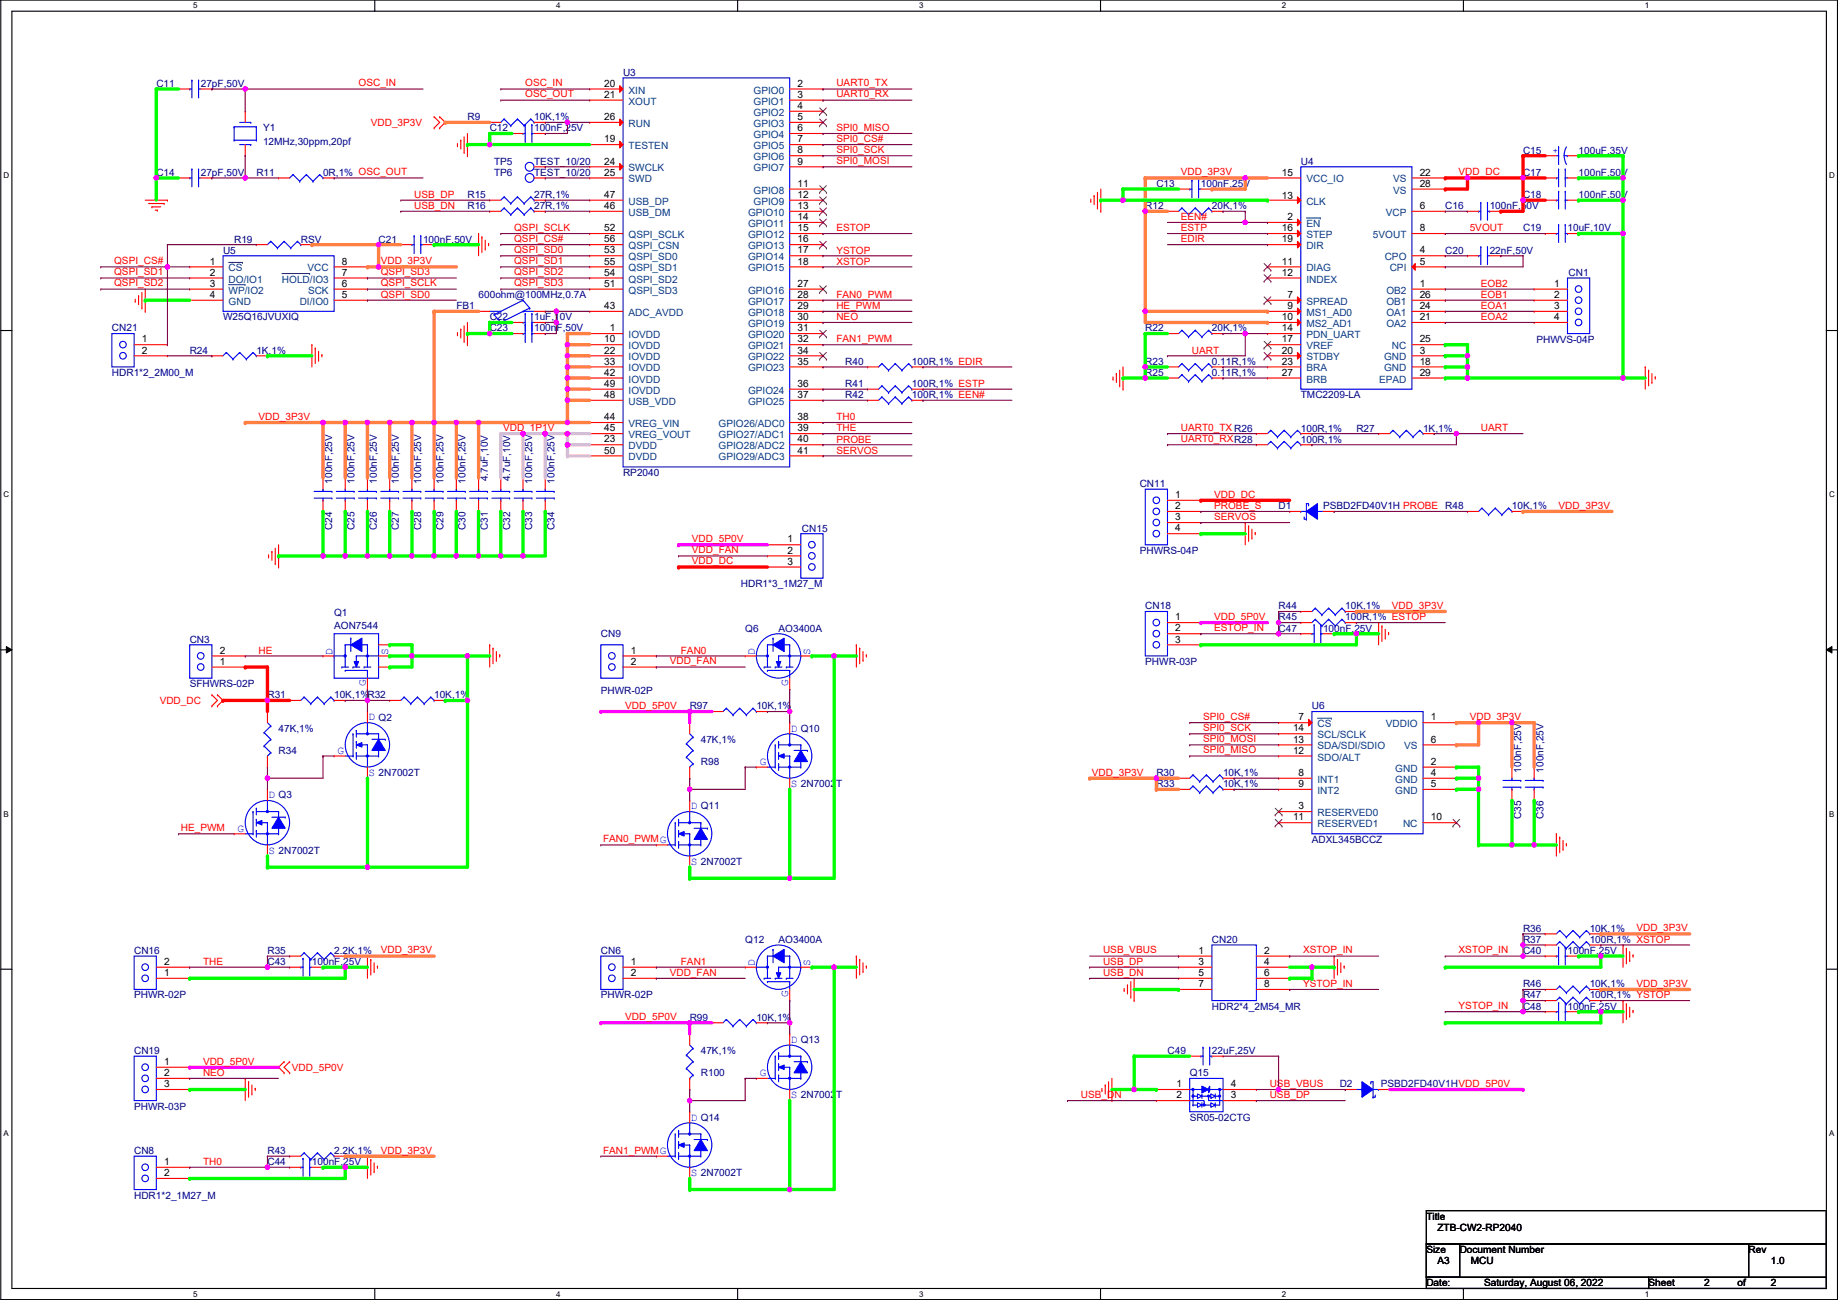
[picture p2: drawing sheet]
<svg xmlns="http://www.w3.org/2000/svg" width="420mm" height="297mm" viewBox="0 0 420 297" stroke-linecap="round" stroke-linejoin="round" font-family="sans-serif">
<defs><g id="words">
<g font-size="2.5" fill="#00f">
<text x="76" y="149.6" transform="rotate(-90 76 149.6)">D</text>
<text x="88.7" y="149.6" transform="rotate(-90 88.7 149.6)">S</text>
<text x="172.5" y="149.6" transform="rotate(-90 172.5 149.6)">D</text>
<text x="185.2" y="149.6" transform="rotate(-90 185.2 149.6)">S</text>
<text x="83.6" y="156.7" transform="rotate(-90 83.6 156.7)">G</text>
<text x="180.1" y="156.7" transform="rotate(-90 180.1 156.7)">G</text>
<text x="84.3" y="164.6">D Q2</text>
<text x="180.8" y="167.2">D Q10</text>
<text x="77.1" y="172.2">G</text>
<text x="84.3" y="177.3">S 2N7002T</text>
<text x="173.7" y="174.8">G</text>
<text x="180.8" y="179.9">S 2N7002T</text>
<text x="61.4" y="182.4">D Q3</text>
<text x="157.9" y="184.9">D Q11</text>
<text x="54.3" y="190">G</text>
<text x="61.4" y="195.1">S 2N7002T</text>
<text x="157.9" y="197.6">S 2N7002T</text>
<text x="172.5" y="220.7" transform="rotate(-90 172.5 220.7)">D</text>
<text x="185.2" y="220.7" transform="rotate(-90 185.2 220.7)">S</text>
<text x="180.1" y="227.9" transform="rotate(-90 180.1 227.9)">G</text>
<text x="180.8" y="238.3">D Q13</text>
<text x="173.7" y="245.9">G</text>
<text x="180.8" y="251">S 2N7002T</text>
<text x="157.9" y="256.1">D Q14</text>
<text x="157.9" y="268.8">S 2N7002T</text>
</g>
<g font-size="2.3" fill="#000080">
<text x="142.4" y="17.3">U3</text>
<text x="35.7" y="19.9">C11</text>
<text x="45.9" y="19.9">27pF,50V</text>
<text x="106.9" y="27.5">R9</text>
<text x="122.1" y="27.5">10K,1%</text>
<text x="60.1" y="30">Y1</text>
<text x="60.1" y="33.1">12MHz,30ppm,20pf</text>
<text x="111.9" y="30">C12</text>
<text x="122.1" y="30">100nF,25V</text>
<text x="348.2" y="35.1">C15</text>
<text x="360.9" y="35.1">100uF,35V</text>
<text x="35.7" y="40.2">C14</text>
<text x="45.9" y="40.2">27pF,50V</text>
<text x="58.6" y="40.2">R11</text>
<text x="73.8" y="40.2">0R,1% OSC_OUT</text>
<text x="113" y="37.6">TP5</text>
<text x="113" y="40.2">TP6</text>
<text x="122.1" y="37.6">TEST_10/20</text>
<text x="122.1" y="40.2">TEST_10/20</text>
<text x="297.4" y="37.6">U4</text>
<text x="348.2" y="40.2">C17</text>
<text x="360.9" y="40.2">100nF,50V</text>
<text x="106.9" y="45.3">R15</text>
<text x="106.9" y="47.8">R16</text>
<text x="122.1" y="45.3">27R,1%</text>
<text x="122.1" y="47.8">27R,1%</text>
<text x="261.8" y="47.8">R12</text>
<text x="264.3" y="42.7">C13</text>
<text x="274.5" y="42.7">100nF,25V</text>
<text x="277" y="47.8">20K,1%</text>
<text x="330.4" y="47.8">C16</text>
<text x="340.5" y="47.8">100nF,50V</text>
<text x="348.2" y="45.3">C18</text>
<text x="360.9" y="45.3">100nF,50V</text>
<text x="348.2" y="52.9">C19</text>
<text x="358.3" y="52.9">10uF,10V</text>
<text x="51" y="58">U5</text>
<text x="53.5" y="55.4">R19</text>
<text x="68.8" y="55.4">RSV</text>
<text x="86.5" y="55.4">C21</text>
<text x="96.7" y="55.4">100nF,50V</text>
<text x="330.4" y="58">C20</text>
<text x="340.5" y="58">22nF,50V</text>
<text x="358.6" y="63">CN1</text>
<text x="104.3" y="70.7">FB1</text>
<text x="109.4" y="68.1">600ohm@100MHz,0.7A</text>
<text x="25.6" y="75.7">CN21</text>
<text x="51" y="73.2">W25Q16JVUXIQ</text>
<text x="111.9" y="75.7">C23</text>
<text x="111.9" y="73.2">C22</text>
<text x="122.1" y="75.7">100nF,50V</text>
<text x="122.1" y="73.2">1uF,10V</text>
<text x="261.8" y="75.7">R22</text>
<text x="277" y="75.7">20K,1%</text>
<text x="43.4" y="80.8">R24</text>
<text x="58.6" y="80.8">1K,1%</text>
<text x="193.2" y="83.4">R40</text>
<text x="208.5" y="83.4">100R,1% EDIR</text>
<text x="261.8" y="83.4">R23</text>
<text x="277" y="83.4">0.11R,1%</text>
<text x="351.2" y="78.3">PHWVS-04P</text>
<text x="25.6" y="85.9">HDR1*2_2M00_M</text>
<text x="193.2" y="88.4">R41</text>
<text x="208.5" y="88.4">100R,1% ESTP</text>
<text x="261.8" y="85.9">R25</text>
<text x="277" y="85.9">0.11R,1%</text>
<text x="193.2" y="91">R42</text>
<text x="208.5" y="91">100R,1% EEN#</text>
<text x="297.4" y="91">TMC2209-LA</text>
<text x="297.4" y="98.6">100R,1%</text>
<text x="297.4" y="101.1">100R,1%</text>
<text x="310.1" y="98.6">R27</text>
<text x="325.3" y="98.6">1K,1%</text>
<text x="76" y="110.5" transform="rotate(-90 76 110.5)">100nF,25V</text>
<text x="81" y="110.5" transform="rotate(-90 81 110.5)">100nF,25V</text>
<text x="86.1" y="110.5" transform="rotate(-90 86.1 110.5)">100nF,25V</text>
<text x="91.2" y="110.5" transform="rotate(-90 91.2 110.5)">100nF,25V</text>
<text x="96.3" y="110.5" transform="rotate(-90 96.3 110.5)">100nF,25V</text>
<text x="101.4" y="110.5" transform="rotate(-90 101.4 110.5)">100nF,25V</text>
<text x="106.4" y="110.5" transform="rotate(-90 106.4 110.5)">100nF,25V</text>
<text x="111.5" y="110" transform="rotate(-90 111.5 110)">4.7uF,10V</text>
<text x="116.6" y="110" transform="rotate(-90 116.6 110)">4.7uF,10V</text>
<text x="121.7" y="110.5" transform="rotate(-90 121.7 110.5)">100nF,25V</text>
<text x="126.8" y="110.5" transform="rotate(-90 126.8 110.5)">100nF,25V</text>
<text x="142.4" y="108.8">RP2040</text>
<text x="260.5" y="111.3">CN11</text>
<text x="292.3" y="116.4">D1</text>
<text x="302.4" y="116.4">PSBD2FD40V1H PROBE R48</text>
<text x="345.6" y="116.4">10K,1%</text>
<text x="76" y="121.2" transform="rotate(-90 76 121.2)">C24</text>
<text x="81" y="121.2" transform="rotate(-90 81 121.2)">C25</text>
<text x="86.1" y="121.2" transform="rotate(-90 86.1 121.2)">C26</text>
<text x="91.2" y="121.2" transform="rotate(-90 91.2 121.2)">C27</text>
<text x="96.3" y="121.2" transform="rotate(-90 96.3 121.2)">C28</text>
<text x="101.4" y="121.2" transform="rotate(-90 101.4 121.2)">C29</text>
<text x="106.4" y="121.2" transform="rotate(-90 106.4 121.2)">C30</text>
<text x="111.5" y="121.2" transform="rotate(-90 111.5 121.2)">C31</text>
<text x="116.6" y="121.2" transform="rotate(-90 116.6 121.2)">C32</text>
<text x="121.7" y="121.2" transform="rotate(-90 121.7 121.2)">C33</text>
<text x="126.8" y="121.2" transform="rotate(-90 126.8 121.2)">C34</text>
<text x="183.3" y="121.5">CN15</text>
<text x="260.5" y="126.5">PHWRS-04P</text>
<text x="169.3" y="134.2">HDR1*3_1M27_M</text>
<text x="76.4" y="140.8">Q1</text>
<text x="76.4" y="143.8">AON7544</text>
<text x="261.8" y="139.2">CN18</text>
<text x="292.3" y="141.8">R45</text>
<text x="292.3" y="139.2">R44</text>
<text x="307.5" y="141.8">100R,1% ESTOP</text>
<text x="307.5" y="139.2">10K,1%</text>
<text x="43.4" y="146.9">CN3</text>
<text x="137.3" y="145.6">CN9</text>
<text x="170.4" y="144.3">Q6</text>
<text x="178" y="144.3">AO3400A</text>
<text x="292.3" y="144.3">C47</text>
<text x="302.4" y="144.3">100nF,25V</text>
<text x="261.8" y="151.9">PHWR-03P</text>
<text x="43.4" y="157">SFHWRS-02P</text>
<text x="61.1" y="159.6">R31</text>
<text x="76.4" y="159.6">10K,1%</text>
<text x="84" y="159.6">R32</text>
<text x="99.2" y="159.6">10K,1%</text>
<text x="137.3" y="158.5">PHWR-02P</text>
<text x="63.7" y="167.2">47K,1%</text>
<text x="157.7" y="162.1">R97</text>
<text x="172.9" y="162.1">10K,1%</text>
<text x="299.9" y="162.1">U6</text>
<text x="63.7" y="172.3">R34</text>
<text x="160.2" y="169.7">47K,1%</text>
<text x="160.2" y="174.8">R98</text>
<text x="264.3" y="177.3">R30</text>
<text x="264.3" y="179.9">R33</text>
<text x="279.6" y="177.3">10K,1%</text>
<text x="279.6" y="179.9">10K,1%</text>
<text x="347.7" y="176.6" transform="rotate(-90 347.7 176.6)">100nF,25V</text>
<text x="352.8" y="176.6" transform="rotate(-90 352.8 176.6)">100nF,25V</text>
<text x="347.7" y="187.2" transform="rotate(-90 347.7 187.2)">C35</text>
<text x="352.8" y="187.2" transform="rotate(-90 352.8 187.2)">C36</text>
<text x="299.9" y="192.6">ADXL345BCCZ</text>
<text x="170.4" y="215.4">Q12</text>
<text x="178" y="215.4">AO3400A</text>
<text x="277" y="215.4">CN20</text>
<text x="348.2" y="212.9">R36</text>
<text x="348.2" y="215.4">R37</text>
<text x="363.4" y="212.9">10K,1%</text>
<text x="363.4" y="215.4">100R,1% XSTOP</text>
<text x="30.7" y="218">CN16</text>
<text x="61.1" y="218">R35</text>
<text x="61.1" y="220.5">C43</text>
<text x="71.3" y="220.5">100nF,25V</text>
<text x="76.4" y="218">2.2K,1%</text>
<text x="137.3" y="218">CN6</text>
<text x="348.2" y="218">C40</text>
<text x="358.3" y="218">100nF,25V</text>
<text x="348.2" y="225.6">R46</text>
<text x="363.4" y="225.6">10K,1%</text>
<text x="30.7" y="228.1">PHWR-02P</text>
<text x="137.3" y="228.1">PHWR-02P</text>
<text x="157.7" y="233.2">R99</text>
<text x="172.9" y="233.2">10K,1%</text>
<text x="277" y="230.7">HDR2*4_2M54_MR</text>
<text x="348.2" y="230.7">C48</text>
<text x="348.2" y="228.1">R47</text>
<text x="358.3" y="230.7">100nF,25V</text>
<text x="363.4" y="228.1">100R,1% YSTOP</text>
<text x="30.7" y="240.8">CN19</text>
<text x="160.2" y="245.9">R100</text>
<text x="160.2" y="240.8">47K,1%</text>
<text x="266.9" y="240.8">C49</text>
<text x="272" y="245.9">Q15</text>
<text x="277" y="240.8">22uF,25V</text>
<text x="306.2" y="248.5">D2</text>
<text x="315.6" y="248.5">PSBD2FD40V1HVDD_5P0V</text>
<text x="30.7" y="253.5">PHWR-03P</text>
<text x="272" y="256.1">SR05-02CTG</text>
<text x="30.7" y="263.7">CN8</text>
<text x="61.1" y="263.7">R43</text>
<text x="76.4" y="263.7">2.2K,1%</text>
<text x="61.1" y="266.2">C44</text>
<text x="71.3" y="266.2">100nF,25V</text>
<text x="30.7" y="273.9">HDR1*2_1M27_M</text>
</g>
<g font-size="2.3" fill="#f00">
<text x="82" y="19.7">OSC_IN</text>
<text x="120.1" y="19.7">OSC_IN</text>
<text x="120.1" y="22.3">OSC_OUT</text>
<text x="191.2" y="19.7">UART0_TX</text>
<text x="191.2" y="22.3">UART0_RX</text>
<text x="84.8" y="28.7">VDD_3P3V</text>
<text x="191.2" y="29.9">SPI0_MISO</text>
<text x="191.2" y="32.4">SPI0_CS#</text>
<text x="191.2" y="35">SPI0_SCK</text>
<text x="191.2" y="37.5">SPI0_MOSI</text>
<text x="269.9" y="40">VDD_3P3V</text>
<text x="333.4" y="40">VDD_DC</text>
<text x="94.7" y="45.1">USB_DP</text>
<text x="94.7" y="47.7">USB_DN</text>
<text x="117.5" y="52.7">QSPI_SCLK</text>
<text x="191.2" y="52.9">ESTOP</text>
<text x="269.9" y="50.3">EEN#</text>
<text x="269.9" y="52.9">ESTP</text>
<text x="336" y="52.9">5VOUT</text>
<text x="117.5" y="55.3">QSPI_CS#</text>
<text x="117.5" y="57.8">QSPI_SD0</text>
<text x="191.2" y="57.9">YSTOP</text>
<text x="269.9" y="55.4">EDIR</text>
<text x="26.1" y="60.4">QSPI_CS#</text>
<text x="26.1" y="62.9">QSPI_SD1</text>
<text x="26.1" y="65.4">QSPI_SD2</text>
<text x="87" y="65.4">QSPI_SCLK</text>
<text x="87" y="62.9">QSPI_SD3</text>
<text x="87" y="60.4">VDD_3P3V</text>
<text x="117.5" y="60.4">QSPI_SD1</text>
<text x="117.5" y="62.9">QSPI_SD2</text>
<text x="117.5" y="65.4">QSPI_SD3</text>
<text x="191.2" y="60.5">XSTOP</text>
<text x="338.5" y="65.6">EOB2</text>
<text x="87" y="68">QSPI_SD0</text>
<text x="191.2" y="68">FAN0_PWM</text>
<text x="191.2" y="70.5">HE_PWM</text>
<text x="338.5" y="68.1">EOB1</text>
<text x="338.5" y="70.6">EOA1</text>
<text x="191.2" y="73.2">NEO</text>
<text x="338.5" y="73.2">EOA2</text>
<text x="191.2" y="78.1">FAN1_PWM</text>
<text x="272.5" y="80.8">UART</text>
<text x="59.1" y="95.9">VDD_3P3V</text>
<text x="115" y="98.5">VDD_1P1V</text>
<text x="191.2" y="96">TH0</text>
<text x="191.2" y="98.6">THE</text>
<text x="191.2" y="101.1">PROBE</text>
<text x="269.9" y="98.5">UART0_TX R26</text>
<text x="269.9" y="101">UART0_RXR28</text>
<text x="338.5" y="98.6">UART</text>
<text x="191.2" y="103.7">SERVOS</text>
<text x="277.5" y="113.7">VDD_DC</text>
<text x="277.5" y="118.9">SERVOS</text>
<text x="277.5" y="116.2">PROBE_S</text>
<text x="356.3" y="116.2">VDD_3P3V</text>
<text x="158.2" y="123.9">VDD_5P0V</text>
<text x="158.2" y="126.4">VDD_FAN</text>
<text x="158.2" y="128.9">VDD_DC</text>
<text x="277.5" y="141.6">VDD_5P0V</text>
<text x="318.2" y="139.1">VDD_3P3V</text>
<text x="59.1" y="149.4">HE</text>
<text x="155.6" y="149.4">FAN0</text>
<text x="277.5" y="144.2">ESTOP_IN</text>
<text x="153.1" y="151.8">VDD_FAN</text>
<text x="36.5" y="160.8">VDD_DC</text>
<text x="142.9" y="162">VDD_5P0V</text>
<text x="275" y="164.5">SPI0_CS#</text>
<text x="275" y="167">SPI0_SCK</text>
<text x="336" y="164.5">VDD_3P3V</text>
<text x="275" y="172.1">SPI0_MISO</text>
<text x="275" y="169.6">SPI0_MOSI</text>
<text x="249.6" y="177.2">VDD_3P3V</text>
<text x="41.3" y="189.9">HE_PWM</text>
<text x="137.8" y="192.4">FAN0_PWMG</text>
<text x="374.1" y="212.8">VDD_3P3V</text>
<text x="46.4" y="220.5">THE</text>
<text x="87" y="217.8">VDD_3P3V</text>
<text x="155.6" y="220.5">FAN1</text>
<text x="252.1" y="217.8">USB_VBUS</text>
<text x="252.1" y="220.4">USB_DP</text>
<text x="297.9" y="217.8">XSTOP_IN</text>
<text x="333.4" y="217.8">XSTOP_IN</text>
<text x="153.1" y="222.9">VDD_FAN</text>
<text x="252.1" y="222.9">USB_DN</text>
<text x="297.9" y="225.5">YSTOP_IN</text>
<text x="374.1" y="225.5">VDD_3P3V</text>
<text x="142.9" y="233.1">VDD_5P0V</text>
<text x="333.4" y="230.5">YSTOP_IN</text>
<text x="46.4" y="243.2">VDD_5P0V</text>
<text x="46.4" y="245.9">NEO</text>
<text x="66.7" y="244.6">VDD_5P0V</text>
<text x="247.1" y="250.9">USB_DN</text>
<text x="290.2" y="250.9">USB_DP</text>
<text x="290.2" y="248.3">USB_VBUS</text>
<text x="87" y="263.6">VDD_3P3V</text>
<text x="137.8" y="263.6">FAN1_PWMG</text>
<text x="46.4" y="266.2">TH0</text>
</g>
<g font-size="2.3">
<text x="138.1" y="19.8">20</text>
<text x="138.1" y="22.4">21</text>
<text x="182.3" y="19.8">2</text>
<text x="182.3" y="22.4">3</text>
<text x="138.1" y="27.4">26</text>
<text x="182.3" y="24.9">4</text>
<text x="182.3" y="27.4">5</text>
<text x="182.3" y="30">6</text>
<text x="138.1" y="32.5">19</text>
<text x="182.3" y="32.5">7</text>
<text x="182.3" y="35.1">8</text>
<text x="138.1" y="37.6">24</text>
<text x="138.1" y="40.1">25</text>
<text x="182.3" y="37.6">9</text>
<text x="293" y="40.1">15</text>
<text x="324.5" y="40.1">22</text>
<text x="138.1" y="47.8">46</text>
<text x="138.1" y="45.2">47</text>
<text x="182.3" y="42.7">11</text>
<text x="182.3" y="45.2">12</text>
<text x="182.3" y="47.8">13</text>
<text x="293" y="45.5">13</text>
<text x="324.5" y="47.8">6</text>
<text x="324.5" y="42.7">28</text>
<text x="138.1" y="52.8">52</text>
<text x="182.3" y="50.3">14</text>
<text x="182.3" y="52.8">15</text>
<text x="293" y="52.8">16</text>
<text x="294.3" y="50.3">2</text>
<text x="324.5" y="52.8">8</text>
<text x="138.1" y="57.9">53</text>
<text x="138.1" y="55.4">56</text>
<text x="182.3" y="55.4">16</text>
<text x="182.3" y="57.9">17</text>
<text x="293" y="55.4">19</text>
<text x="324.5" y="57.9">4</text>
<text x="47.9" y="60.5">1</text>
<text x="47.9" y="63">2</text>
<text x="47.9" y="65.5">3</text>
<text x="78.2" y="65.5">6</text>
<text x="78.2" y="63">7</text>
<text x="78.2" y="60.5">8</text>
<text x="138.1" y="65.5">51</text>
<text x="138.1" y="63">54</text>
<text x="138.1" y="60.5">55</text>
<text x="182.3" y="60.5">18</text>
<text x="182.3" y="65.5">27</text>
<text x="293" y="60.5">11</text>
<text x="293" y="63">12</text>
<text x="324.5" y="65.5">1</text>
<text x="324.5" y="60.5">5</text>
<text x="355.3" y="65.5">1</text>
<text x="47.9" y="68.1">4</text>
<text x="78.2" y="68.1">5</text>
<text x="138.1" y="70.6">43</text>
<text x="182.3" y="68.1">28</text>
<text x="182.3" y="70.6">29</text>
<text x="294.3" y="68.1">7</text>
<text x="294.3" y="70.6">9</text>
<text x="324.5" y="70.6">24</text>
<text x="324.5" y="68.1">26</text>
<text x="355.3" y="68.1">2</text>
<text x="355.3" y="70.6">3</text>
<text x="139.4" y="75.7">1</text>
<text x="182.3" y="73.2">30</text>
<text x="182.3" y="75.7">31</text>
<text x="293" y="73.2">10</text>
<text x="293" y="75.7">14</text>
<text x="324.5" y="73.2">21</text>
<text x="355.3" y="73.2">4</text>
<text x="32.4" y="78.2">1</text>
<text x="32.4" y="80.8">2</text>
<text x="138.1" y="78.2">10</text>
<text x="138.1" y="80.8">22</text>
<text x="138.1" y="83.3">33</text>
<text x="182.3" y="78.2">32</text>
<text x="182.3" y="80.8">34</text>
<text x="182.3" y="83.3">35</text>
<text x="293" y="78.2">17</text>
<text x="293" y="80.8">20</text>
<text x="293" y="83.3">23</text>
<text x="324.5" y="80.8">3</text>
<text x="324.5" y="83.3">18</text>
<text x="324.5" y="78.2">25</text>
<text x="138.1" y="85.9">42</text>
<text x="138.1" y="88.4">49</text>
<text x="182.3" y="88.4">36</text>
<text x="293" y="85.9">27</text>
<text x="324.5" y="85.9">29</text>
<text x="138.1" y="90.9">48</text>
<text x="182.3" y="90.9">37</text>
<text x="138.1" y="101.1">23</text>
<text x="138.1" y="96">44</text>
<text x="138.1" y="98.6">45</text>
<text x="182.3" y="96">38</text>
<text x="182.3" y="98.6">39</text>
<text x="182.3" y="101.1">40</text>
<text x="138.1" y="103.6">50</text>
<text x="182.3" y="103.6">41</text>
<text x="268.7" y="113.8">1</text>
<text x="268.7" y="116.3">2</text>
<text x="268.7" y="118.9">3</text>
<text x="180" y="124">1</text>
<text x="268.7" y="121.4">4</text>
<text x="180" y="126.5">2</text>
<text x="180" y="129">3</text>
<text x="268.7" y="141.7">1</text>
<text x="50.2" y="149.4">2</text>
<text x="144.2" y="149.4">1</text>
<text x="268.7" y="144.3">2</text>
<text x="268.7" y="146.8">3</text>
<text x="50.2" y="151.9">1</text>
<text x="144.2" y="151.9">2</text>
<text x="295.6" y="167.1">14</text>
<text x="296.9" y="164.6">7</text>
<text x="327.1" y="164.6">1</text>
<text x="295.6" y="172.2">12</text>
<text x="295.6" y="169.7">13</text>
<text x="327.1" y="169.7">6</text>
<text x="296.9" y="177.3">8</text>
<text x="296.9" y="179.8">9</text>
<text x="327.1" y="174.8">2</text>
<text x="327.1" y="177.3">4</text>
<text x="327.1" y="179.8">5</text>
<text x="296.9" y="184.9">3</text>
<text x="295.6" y="187.5">11</text>
<text x="327.1" y="187.5">10</text>
<text x="37.5" y="220.5">2</text>
<text x="144.2" y="220.5">1</text>
<text x="274" y="217.9">1</text>
<text x="274" y="220.5">3</text>
<text x="289" y="217.9">2</text>
<text x="289" y="220.5">4</text>
<text x="37.5" y="223">1</text>
<text x="144.2" y="223">2</text>
<text x="274" y="223">5</text>
<text x="274" y="225.6">7</text>
<text x="289" y="223">6</text>
<text x="289" y="225.6">8</text>
<text x="37.5" y="243.3">1</text>
<text x="37.5" y="245.9">2</text>
<text x="37.5" y="248.4">3</text>
<text x="268.9" y="248.4">1</text>
<text x="268.9" y="251">2</text>
<text x="281.4" y="251">3</text>
<text x="281.4" y="248.4">4</text>
<text x="37.5" y="266.2">1</text>
<text x="37.5" y="268.7">2</text>
<text x="326.1" y="278.7">Title</text>
<text x="328.6" y="281.2">ZTB-CW2-RP2040</text>
<text x="326.1" y="286.3">Size</text>
<text x="333.7" y="286.3">Document Number</text>
<text x="399.7" y="286.3">Rev</text>
<text x="326.1" y="293.9">Date:</text>
<text x="328.6" y="288.8">A3</text>
<text x="336.2" y="288.8">MCU</text>
<text x="339.3" y="293.9">Saturday, August 06, 2022</text>
<text x="376.9" y="293.9">Sheet</text>
<text x="389.6" y="293.9">2</text>
<text x="397.2" y="293.9">of</text>
<text x="404.8" y="293.9">2</text>
<text x="404.8" y="288.8">1.0</text>
</g>
<g font-size="2.3" fill="#004080">
<text x="143.7" y="21.4">XIN</text>
<text x="143.7" y="23.9">XOUT</text>
<text x="172.3" y="21.4">GPIO0</text>
<text x="172.3" y="23.9">GPIO1</text>
<text x="143.7" y="29">RUN</text>
<text x="172.3" y="26.5">GPIO2</text>
<text x="172.3" y="29">GPIO3</text>
<text x="143.7" y="34.1">TESTEN</text>
<text x="172.3" y="31.5">GPIO4</text>
<text x="172.3" y="34.1">GPIO5</text>
<text x="143.7" y="39.2">SWCLK</text>
<text x="143.7" y="41.7">SWD</text>
<text x="172.3" y="36.6">GPIO6</text>
<text x="172.3" y="39.2">GPIO7</text>
<text x="298.6" y="41.7">VCC_IO</text>
<text x="318.4" y="41.7">VS</text>
<text x="143.7" y="46.8">USB_DP</text>
<text x="172.3" y="44.2">GPIO8</text>
<text x="172.3" y="46.8">GPIO9</text>
<text x="298.6" y="46.8">CLK</text>
<text x="318.4" y="44.2">VS</text>
<text x="143.7" y="49.3">USB_DM</text>
<text x="171" y="49.3">GPIO10</text>
<text x="171" y="51.9">GPIO11</text>
<text x="298.6" y="51.9">EN</text>
<text x="316.8" y="49.3">VCP</text>
<text x="143.7" y="54.4">QSPI_SCLK</text>
<text x="143.7" y="59.5">QSPI_SD0</text>
<text x="143.7" y="56.9">QSPI_CSN</text>
<text x="171" y="54.4">GPIO12</text>
<text x="171" y="56.9">GPIO13</text>
<text x="171" y="59.5">GPIO14</text>
<text x="298.6" y="54.4">STEP</text>
<text x="298.6" y="56.9">DIR</text>
<text x="313.8" y="54.4">5VOUT</text>
<text x="316.5" y="59.5">CPO</text>
<text x="52.2" y="62">CS</text>
<text x="52.2" y="64.6">DO/IO1</text>
<text x="64.4" y="64.6">HOLD/IO3</text>
<text x="70.3" y="62">VCC</text>
<text x="143.7" y="64.6">QSPI_SD2</text>
<text x="143.7" y="62">QSPI_SD1</text>
<text x="171" y="62">GPIO15</text>
<text x="298.6" y="62">DIAG</text>
<text x="298.6" y="64.6">INDEX</text>
<text x="317.7" y="62">CPI</text>
<text x="52.2" y="67.1">WP/IO2</text>
<text x="52.2" y="69.6">GND</text>
<text x="68.5" y="69.6">DI/IO0</text>
<text x="70.4" y="67.1">SCK</text>
<text x="143.7" y="67.1">QSPI_SD3</text>
<text x="171" y="67.1">GPIO16</text>
<text x="171" y="69.6">GPIO17</text>
<text x="298.6" y="69.6">SPREAD</text>
<text x="316.9" y="67.1">OB2</text>
<text x="316.9" y="69.6">OB1</text>
<text x="143.7" y="77.3">IOVDD</text>
<text x="143.7" y="72.2">ADC_AVDD</text>
<text x="171" y="72.2">GPIO18</text>
<text x="171" y="74.7">GPIO19</text>
<text x="171" y="77.3">GPIO20</text>
<text x="298.6" y="72.2">MS1_AD0</text>
<text x="298.6" y="74.7">MS2_AD1</text>
<text x="298.6" y="77.3">PDN_UART</text>
<text x="316.9" y="74.7">OA2</text>
<text x="316.9" y="72.2">OA1</text>
<text x="143.7" y="79.8">IOVDD</text>
<text x="143.7" y="82.3">IOVDD</text>
<text x="171" y="79.8">GPIO21</text>
<text x="171" y="82.3">GPIO22</text>
<text x="298.6" y="79.8">VREF</text>
<text x="298.6" y="82.3">STDBY</text>
<text x="316.4" y="82.3">GND</text>
<text x="318.2" y="79.8">NC</text>
<text x="143.7" y="84.9">IOVDD</text>
<text x="143.7" y="87.4">IOVDD</text>
<text x="143.7" y="90">IOVDD</text>
<text x="171" y="84.9">GPIO23</text>
<text x="171" y="90">GPIO24</text>
<text x="298.6" y="84.9">BRA</text>
<text x="298.6" y="87.4">BRB</text>
<text x="315.3" y="87.4">EPAD</text>
<text x="316.4" y="84.9">GND</text>
<text x="143.7" y="92.5">USB_VDD</text>
<text x="171" y="92.5">GPIO25</text>
<text x="143.7" y="97.6">VREG_VIN</text>
<text x="143.7" y="100.1">VREG_VOUT</text>
<text x="164.3" y="97.6">GPIO26/ADC0</text>
<text x="164.3" y="100.1">GPIO27/ADC1</text>
<text x="143.7" y="102.7">DVDD</text>
<text x="143.7" y="105.2">DVDD</text>
<text x="164.3" y="102.7">GPIO28/ADC2</text>
<text x="164.3" y="105.2">GPIO29/ADC3</text>
<text x="301.2" y="166.2">CS</text>
<text x="316.8" y="166.2">VDDIO</text>
<text x="301.2" y="173.8">SDO/ALT</text>
<text x="301.2" y="171.2">SDA/SDI/SDIO</text>
<text x="301.2" y="168.7">SCL/SCLK</text>
<text x="321" y="171.2">VS</text>
<text x="301.2" y="178.9">INT1</text>
<text x="318.9" y="176.3">GND</text>
<text x="318.9" y="178.9">GND</text>
<text x="301.2" y="181.4">INT2</text>
<text x="318.9" y="181.4">GND</text>
<text x="301.2" y="186.5">RESERVED0</text>
<text x="301.2" y="189">RESERVED1</text>
<text x="320.7" y="189">NC</text>
</g>
<g font-size="1.8">
<text x="44.2" y="1.9">5</text>
<text x="127.1" y="1.9">4</text>
<text x="210.1" y="1.9">3</text>
<text x="293" y="1.9">2</text>
<text x="376" y="1.9">1</text>
<text x=".8" y="40.7">D</text>
<text x="418.1" y="40.7">D</text>
<text x=".8" y="113.6">C</text>
<text x="418.1" y="113.6">C</text>
<text x=".8" y="186.6">B</text>
<text x="418.1" y="186.6">B</text>
<text x=".8" y="259.5">A</text>
<text x="418.1" y="259.5">A</text>
<text x="44.2" y="296.3">5</text>
<text x="127.1" y="296.3">4</text>
<text x="210.1" y="296.3">3</text>
<text x="293" y="296.3">2</text>
<text x="376" y="296.3">1</text>
</g>
<text font-size="1.8" fill="#00f" x="356.2" y="35.1" transform="rotate(-90 356.2 35.1)">+</text>
</g></defs>
<path d="M.2 0h419.8v296.9h-419.8zM2.7 2.6h414.8v291.8h-414.8z" fill="none" stroke="#000" stroke-width=".25"/>
<g fill="#fff">
<path d="M44.2 .3h1v2h-1z"/>
<path d="M44.2 294.7h1v2h-1z"/>
</g>
<path d="M85.7 0v2.6M85.7 294.4v2.5" fill="none" stroke="#000" stroke-width=".25"/>
<g fill="#fff">
<path d="M127.1 .3h1v2h-1z"/>
<path d="M127.1 294.7h1v2h-1z"/>
</g>
<path d="M168.6 0v2.6M168.6 294.4v2.5" fill="none" stroke="#000" stroke-width=".25"/>
<g fill="#fff">
<path d="M210.1 .3h1v2h-1z"/>
<path d="M210.1 294.7h1v2h-1z"/>
</g>
<path d="M251.6 0v2.6M251.6 294.4v2.5" fill="none" stroke="#000" stroke-width=".25"/>
<g fill="#fff">
<path d="M293 .3h1v2h-1z"/>
<path d="M293 294.7h1v2h-1z"/>
</g>
<path d="M334.5 0v2.6M334.5 294.4v2.5" fill="none" stroke="#000" stroke-width=".25"/>
<g fill="#fff">
<path d="M376 .3h1v2h-1z"/>
<path d="M376 294.7h1v2h-1z"/>
<path d="M.8 39h1.3v2.1h-1.3z"/>
<path d="M418.1 39h1.3v2.1h-1.3z"/>
<path d="M.8 112h1.3v2h-1.3z"/>
<path d="M418.1 112h1.3v2h-1.3z"/>
</g>
<path d="M.2 75.5h2.5M417.5 75.5h2.5" fill="none" stroke="#000" stroke-width=".25"/>
<g fill="#fff">
<path d="M.8 185h1.2v2h-1.2z"/>
<path d="M418.1 185h1.2v2h-1.2z"/>
</g>
<path d="M.2 148.5h2.5M417.5 148.5h2.5" fill="none" stroke="#000" stroke-width=".25"/>
<path d="M1.4 147.7l1.3 .8-1.3 .7zM417.5 148.5l1.3-.8v1.5z" fill="#000"/>
<path d="M1.4 147.7l1.3 .8-1.3 .7zM417.5 148.5l1.3-.8v1.5z" fill="none" stroke="#000" stroke-width=".23"/>
<g fill="#fff">
<path d="M.8 257.9h1.2v2h-1.2z"/>
<path d="M418.1 257.9h1.2v2h-1.2z"/>
</g>
<path d="M.2 221.4h2.5M417.5 221.4h2.5M326.1 276.6h91.4v7.6h-91.4zM326.1 284.2h7.6v7.7h-7.6zM326.1 284.2h73.6v7.7h-73.6zM326.1 291.9h50.8v2.5h-50.8zM376.9 291.9h40.6v2.5h-40.6zM399.7 284.2h17.8v7.7h-17.8z" fill="none" stroke="#000" stroke-width=".25"/>
<g fill="none" stroke="#f00" stroke-width=".25">
<path d="M99.2 26.7h.1M99.2 29.2h.1M99.2 26.7l1.3 1.3-1.3 1.2M100.5 26.7h.1M100.5 29.2h.1M100.5 26.7l1.3 1.3-1.3 1.2M104.6 33.3h.1M104.6 32.8v.5M105.3 32h.1M105.3 32v2.1M106.1 34.8h.1M106.1 31.3v3.5"/>
<path d="M106.9 35.6h.1M106.9 30.5v5.1M180.5 20.3h7.6M180.5 22.9h7.6M180.5 25.4h7.6M180.5 28h7.6M180.5 30.5h7.6M180.5 33h7.6M180.5 35.6h7.6M180.5 38.1h7.6M188.1 20.3h.1M188.1 22.9h.1"/>
<path d="M188.1 25.4h.1M188.1 28h.1M188.1 30.5h.1M188.1 33h.1M188.1 35.6h.1M188.1 38.1h.1M33.2 45.7h5.1M34 46.5h3.5M34.7 47.3h.1M34.7 47.3h2.1M35.5 48h.5M36 48h.1"/>
<path d="M37.5 46.5h.1M38.3 45.7h.1M109.4 53.4h.1M109.4 53.4v5M110.2 54.1h.1M110.2 54.1v3.6M110.9 56.9h.1M110.9 54.9v2M111.7 55.6h.1M111.7 55.6v.6M180.5 45.7h7.6M180.5 43.2h7.6"/>
<path d="M180.5 48.3h7.6M180.5 50.8h7.6M180.5 53.4h7.6M180.5 55.9h7.6M180.5 58.4h7.6M188.1 43.2h.1M188.1 45.7h.1M188.1 48.3h.1M188.1 50.8h.1M188.1 53.4h.1M188.1 55.9h.1M188.1 58.4h.1"/>
<path d="M249.4 46h.1M249.4 45.5v.5M250.1 44.7h.1M250.1 44.7v2.1M250.9 47.5h.1M250.9 44v3.5M251.6 48.3h.1M251.6 43.2v5.1M30.9 68.9h.1M30.9 68.3v.6M31.7 67.6h.1M31.7 67.6v2"/>
<path d="M32.4 70.4h.1M32.4 66.8v3.6M33.2 71.1h.1M33.2 66.1v5M71.3 78.8h.1M71.3 78.8v5M72.1 79.5h.1M72.1 79.5v3.6M104.6 76.5h.1M104.6 76v.5M105.3 75.2h.1M105.3 75.2v2"/>
<path d="M106.1 78h.1M106.1 74.4v3.6M106.9 78.8h.1M106.9 73.7v5.1M134.8 76.2h.1M134.8 78.8h.1M134.8 76.2h7.6M134.8 78.8h7.6M180.5 61h7.6M188.1 61h.1M72.8 82.3h.1M72.8 80.3v2"/>
<path d="M73.6 81h.1M73.6 81v.6M254.4 86.6h.1M254.4 86.1v.5M255.2 85.4h.1M255.2 85.4v2M256 88.2h.1M256 84.6v3.6M256.7 88.9h.1M256.7 83.8v5.1M376.1 83.8h.1M376.1 83.8v5.1"/>
<path d="M376.9 84.6h.1M376.9 84.6v3.6M377.6 87.4h.1M377.6 85.4v2M378.4 86.1h.1M378.4 86.1v.5M284.7 119.4h.1M284.7 119.4v5.1M61.4 127.3h.1M61.4 126.8v.5M62.2 126h.1M62.2 126v2"/>
<path d="M62.9 128.8h.1M62.9 125.2v3.6M63.7 129.6h.1M63.7 124.5v5.1M285.4 120.2h.1M285.4 120.2v3.5M286.2 123h.1M286.2 120.9v2.1M286.9 121.7h.1M286.9 121.7v.5M48.4 158.8h.1M48.4 158.8l1.3 1.2-1.3 1.3"/>
<path d="M49.7 158.8h.1M49.7 158.8l1.3 1.2-1.3 1.3M111.9 147.3h.1M111.9 147.3v5.1M112.7 148.1h.1M112.7 148.1v3.6M113.5 150.9h.1M113.5 148.9v2M114.2 149.6h.1M114.2 149.6v.5M195.8 147.3h.1M195.8 147.3v5.1"/>
<path d="M196.5 148.1h.1M196.5 148.1v3.6M197.3 150.9h.1M197.3 148.9v2M198 149.6h.1M198 149.6v.5M315.1 142.3h.1M315.1 142.3v5M315.9 143h.1M315.9 143v3.6M316.7 145.8h.1M316.7 143.8v2"/>
<path d="M317.4 144.5h.1M317.4 144.5v.6M48.4 161.3h.1M49.7 161.3h.1M269.4 177.8h.1M269.4 177.8h2.6M279.6 177.8h2.5M282.1 177.8h.1M355.8 190.5h.1M355.8 190.5v5.1M356.5 191.3h.1M356.5 191.3v3.5"/>
<path d="M357.3 194.1h.1M357.3 192v2.1M358.1 192.8h.1M358.1 192.8v.5M84 218.5h.1M84 218.5v5M84.8 219.2h.1M84.8 219.2v3.6M85.5 220v2M195.8 218.5h.1M195.8 218.5v5M196.5 219.2h.1"/>
<path d="M196.5 219.2v3.6M197.3 220v2M305 218.5h.1M305 218.5v5M305.7 219.2h.1M305.7 219.2v3.6M306.5 220v2M353.2 213.4h.1M353.2 213.4h2.6M363.4 213.4h2.5M365.9 213.4h.1M371 215.9h.1"/>
<path d="M371 215.9v5.1M371.8 216.7h.1M371.8 216.7v3.5M372.5 219.5h.1M372.5 217.4v2.1M373.3 218.2h.1M373.3 218.2v.5M85.5 222h.1M86.3 220.7h.1M86.3 220.7v.6M197.3 222h.1M198 220.7h.1"/>
<path d="M198 220.7v.6M257 226.3h.1M257 225.8v.5M257.7 225.1h.1M257.7 225.1v2M258.5 227.9h.1M258.5 224.3v3.6M259.3 228.6h.1M259.3 223.5v5.1M306.5 222h.1M307.3 220.7h.1M307.3 220.7v.6"/>
<path d="M371 228.6h.1M371 228.6v5.1M371.8 229.4h.1M371.8 229.4v3.5M372.5 232.2h.1M372.5 230.1v2.1M373.3 230.9h.1M373.3 230.9v.5M56.1 246.4h.1M56.1 246.4v5.1M56.8 247.2h.1M56.8 247.2v3.5"/>
<path d="M57.6 250h.1M57.6 247.9v2.1M58.3 248.7h.1M58.3 248.7v.5M64.9 242.6h.1M64.9 245.1h.1M64.9 242.6l-1.2 1.3 1.2 1.2M66.2 245.1h.1M66.2 242.6h.1M66.2 242.6l-1.3 1.3 1.3 1.2M251.9 249.2h.1M251.9 248.7v.5"/>
<path d="M252.7 247.9h.1M252.7 247.9v2.1M253.4 250.7h.1M253.4 247.2v3.5M254.2 251.5h.1M254.2 246.4v5.1M84 264.2h.1M84 264.2v5.1M84.8 264.9h.1M84.8 264.9v3.6M85.5 267.7h.1M85.5 265.7v2"/>
<path d="M86.3 266.5h.1M86.3 266.5v.5"/>
</g>
<g fill="none" stroke="#00f" stroke-width=".25">
<path d="M142.4 17.8h38.1v88.9h-38.1zM272.7 177.1h.1M272.7 177.1l-.7 .7M272.7 177.1l1.5 1.5M274.2 178.6h.1M275.8 177.1h.1M275.8 177.1l-1.6 1.5M275.8 177.1l1.5 1.5M277.3 178.6h.1M278.8 177.1h.1M278.8 177.1l-1.5 1.5M278.8 177.1l.8 .7"/>
<path d="M279.6 177.8h.1M356.5 212.6h.1M356.5 212.6l-.7 .8M356.5 212.6l1.6 1.5M358.1 214.1h.1M359.6 212.6h.1M359.6 212.6l-1.5 1.5M359.6 212.6l1.5 1.5M361.1 214.1h.1M362.6 212.6h.1M362.6 212.6l-1.5 1.5M362.6 212.6l.8 .8"/>
<path d="M363.4 213.4h.1"/>
</g>
<g fill="none" stroke="#804000" stroke-width=".23">
<path d="M187.4 26.2h.1M187.4 28.7h.1M187.4 24.7l1.5 1.5M187.4 27.2l1.5 1.5M188.9 24.7l-1.5 1.5M188.9 27.2l-1.5 1.5M188.9 26.2h.1M188.9 28.7h.1M187.4 44h.1M187.4 46.5h.1M187.4 49.1h.1M187.4 51.6h.1"/>
<path d="M187.4 56.7h.1M187.4 42.4l1.5 1.6M187.4 45l1.5 1.5M187.4 47.5l1.5 1.6M187.4 50.1l1.5 1.5M187.4 55.1l1.5 1.6M188.9 42.4l-1.5 1.6M188.9 45l-1.5 1.5M188.9 47.5l-1.5 1.6M188.9 50.1l-1.5 1.5M188.9 55.1l-1.5 1.6M188.9 44h.1"/>
<path d="M188.9 46.5h.1M188.9 49.1h.1M188.9 51.6h.1M188.9 56.7h.1"/>
</g>
<path d="M141.7 32.3l.7 .7-.7 .8z" fill="#f00"/>
<path d="M134.8 33h.1M134.8 33h7.6M141.7 32.3l.7 .7-.7 .8z" fill="none" stroke="#f00" stroke-width=".25"/>
<path d="M141.7 19.6l.7 .7-.7 .8z" fill="#f00"/>
<path d="M141.7 19.6l.7 .7-.7 .8zM134.8 20.3h.1M134.8 22.9h.1M134.8 20.3h7.6M134.8 22.9h7.6M134.8 81.3h.1M134.8 81.3h7.6M134.8 101.6h.1M134.8 101.6h7.6" fill="none" stroke="#f00" stroke-width=".25"/>
<path d="M141.7 37.4l.7 .7-.7 .8z" fill="#f00"/>
<path d="M134.8 38.1h.1M134.8 38.1h7.6M141.7 37.4l.7 .7-.7 .8zM134.8 40.7h.1M134.8 40.7h7.6" fill="none" stroke="#f00" stroke-width=".25"/>
<path d="M141.7 27.2l.7 .8-.7 .7z" fill="#f00"/>
<g fill="none" stroke="#f00" stroke-width=".25">
<path d="M134.8 28h.1M134.8 28h7.6M141.7 27.2l.7 .8-.7 .7zM353.2 35.6h.1M353.2 35.6h2.6M358.3 35.6h2.6M360.9 35.6h.1M91.6 55.9h.1M91.6 55.9h2.6M96.7 55.9h2.5M99.2 55.9h.1M111.9 45.7h.1"/>
<path d="M111.9 48.3h.1M111.9 48.3h2.6M111.9 45.7h2.6M122.1 48.3h2.5M122.1 45.7h2.5M124.6 45.7h.1M124.6 48.3h.1M134.8 48.3h.1M134.8 45.7h.1M134.8 53.4h.1M134.8 58.4h.1M134.8 55.9h.1"/>
<path d="M134.8 48.3h7.6M134.8 45.7h7.6M134.8 53.4h7.6M134.8 58.4h7.6M134.8 55.9h7.6M353.2 53.4h.1M353.2 53.4h2.6M358.3 53.4h2.6M360.9 53.4h.1M30.7 78.8h7.6M38.3 78.8h.1M117 76.2h.1"/>
<path d="M117 76.2h2.6M122.1 76.2h2.5M124.6 76.2h.1M134.8 71.1h.1M134.8 66.1h.1M134.8 63.5h.1M134.8 61h.1M134.8 66.1h7.6M134.8 71.1h7.6M134.8 63.5h7.6M134.8 61h7.6M180.5 66.1h7.6"/>
<path d="M180.5 68.6h7.6M180.5 71.1h7.6M180.5 73.7h7.6M180.5 76.2h7.6M180.5 78.8h7.6M188.1 66.1h.1M188.1 68.6h.1M188.1 71.1h.1M188.1 73.7h.1M188.1 76.2h.1M188.1 78.8h.1M30.7 81.3h7.6"/>
<path d="M38.3 81.3h.1M48.4 81.3h.1M48.4 81.3h2.6M58.6 81.3h2.5M61.1 81.3h.1M134.8 83.8h.1M134.8 86.4h.1M134.8 96.5h.1M134.8 99.1h.1M134.8 91.5h.1M134.8 88.9h.1M134.8 83.8h7.6"/>
<path d="M134.8 88.9h7.6M134.8 91.5h7.6M134.8 96.5h7.6M134.8 99.1h7.6M134.8 86.4h7.6M180.5 83.8h7.6M180.5 81.3h7.6M180.5 88.9h7.6M180.5 91.5h7.6M180.5 96.5h7.6M180.5 99.1h7.6M188.1 81.3h.1"/>
<path d="M188.1 83.8h.1M188.1 88.9h.1M188.1 91.5h.1M188.1 96.5h.1M188.1 99.1h.1M198.3 91.5h.1M198.3 91.5h2.5M208.5 91.5h2.5M211 91.5h.1M287.2 99.1h.1M287.2 99.1h2.5M297.4 99.1h2.5"/>
<path d="M299.9 99.1h.1M89.1 109.2h.1M89.1 116.9h.1M89.1 109.2v2.6M89.1 114.3v2.6M94.2 109.2h.1M94.2 116.9h.1M94.2 109.2v2.6M94.2 114.3v2.6M99.2 109.2h.1M99.2 116.9h.1M99.2 109.2v2.6"/>
<path d="M99.2 114.3v2.6M104.3 109.2h.1M104.3 116.9h.1M104.3 109.2v2.6M104.3 114.3v2.6M134.8 104.2h.1M134.8 104.2h7.6M180.5 101.6h7.6M180.5 104.2h7.6M188.1 101.6h.1M188.1 104.2h.1M297.4 142.3h.1"/>
<path d="M297.4 144.8h.1M297.4 142.3h2.5M297.4 144.8h2.5M302.4 144.8h2.6M305 144.8h.1M307.5 142.3h2.6M310.1 142.3h.1M157.7 165.1h.1M157.7 177.8h.1M157.7 165.1v2.6M157.7 175.3v2.5M345.6 175.3h.1"/>
<path d="M345.6 175.3v2.5M269.4 180.4h.1M269.4 180.4h2.6M279.6 180.4h2.5M282.1 180.4h.1M345.6 182.9h.1M345.6 180.4v2.5M35.7 223.5h7.7M35.7 221h7.7M43.4 223.5h.1M43.4 221h.1M353.2 231.2h.1"/>
<path d="M353.2 231.2h2.6M358.3 231.2h2.6M360.9 231.2h.1M66.2 264.2h.1M66.2 264.2h2.6M76.4 264.2h2.5M78.9 264.2h.1"/>
</g>
<path d="M187.4 66.8h.1M187.4 77h.1M187.4 65.3l1.5 1.5M187.4 75.5l1.5 1.5M188.9 65.3l-1.5 1.5M188.9 75.5l-1.5 1.5M188.9 66.8h.1M188.9 77h.1M187.4 82.1h.1M187.4 80.5l1.5 1.6M188.9 80.5l-1.5 1.6M188.9 82.1h.1" fill="none" stroke="#804000" stroke-width=".23"/>
<g fill="none" stroke="#00f" stroke-width=".25">
<path d="M355.8 35.6h.5M356.3 33.5h.1M356.3 35.6h.1M356.3 33.5v4.1M357.6 35.6h.7M358.1 33.5a4.1 4.1 0 0 0 0 4.1M358.3 35.6h.1M94.2 55.9h.1M94.2 55.9h.5M94.7 53.9h.1M94.7 53.9v4M96.2 53.9h.1"/>
<path d="M96.2 55.9h.1M96.2 55.9h.5M96.2 53.9v4M115.2 45h.1M115.2 47.5h.1M115.2 45l-.7 .7M115.2 45l1.6 1.5M115.2 47.5l-.7 .8M115.2 47.5l1.6 1.5M116.8 46.5h.1M116.8 49h.1M118.3 45h.1"/>
<path d="M118.3 47.5h.1M118.3 45l-1.5 1.5M118.3 45l1.5 1.5M118.3 47.5l-1.5 1.5M118.3 47.5l1.5 1.5M119.8 46.5h.1M119.8 49h.1M121.3 45h.1M121.3 47.5h.1M121.3 45l-1.5 1.5M121.3 45l.8 .7M121.3 47.5l-1.5 1.5"/>
<path d="M121.3 47.5l.8 .8M122.1 45.7h.1M122.1 48.3h.1M355.8 53.4h.1M355.8 53.4h.5M356.3 51.3h.1M356.3 51.3v4.1M357.8 51.3h.1M357.8 53.4h.5M357.8 51.3v4.1M358.3 53.4h.1M25.6 76.2h5.1v7.6h-5.1z"/>
<path d="M119.6 76.2h.1M119.6 76.2h.5M120.1 74.2h.1M120.1 74.2v4.1M121.6 74.2h.1M121.6 76.2h.1M121.6 76.2h.5M121.6 74.2v4.1M51.7 80.5h.1M51.7 80.5l-.7 .8M51.7 80.5l1.6 1.6M53.3 82.1h.1"/>
<path d="M54.8 80.5h.1M54.8 80.5l-1.5 1.6M54.8 80.5l1.5 1.6M56.3 82.1h.1M57.8 80.5h.1M57.8 80.5l-1.5 1.6M57.8 80.5l.8 .8M58.6 81.3h.1M201.6 90.7h.1M201.6 90.7l-.8 .8M201.6 90.7l1.5 1.5M203.1 92.2h.1"/>
<path d="M204.6 90.7h.1M204.6 90.7l-1.5 1.5M204.6 90.7l1.6 1.5M206.2 92.2h.1M207.7 90.7h.1M207.7 90.7l-1.5 1.5M207.7 90.7l.8 .8M208.5 91.5h.1M290.5 98.3h.1M290.5 98.3l-.8 .8M290.5 98.3l1.5 1.5M292 99.8h.1"/>
<path d="M293.5 98.3h.1M293.5 98.3l-1.5 1.5M293.5 98.3l1.6 1.5M295.1 99.8h.1M296.6 98.3h.1M296.6 98.3l-1.5 1.5M296.6 98.3l.8 .8M297.4 99.1h.1M87 113.8h4.1M87 112.3h4.1M89.1 111.8h.1M89.1 114.3h.1"/>
<path d="M89.1 111.8v.5M89.1 113.8v.5M91.1 113.8h.1M91.1 112.3h.1M92.1 113.8h4.1M92.1 112.3h4.1M94.2 111.8h.1M94.2 114.3h.1M94.2 111.8v.5M94.2 113.8v.5M96.2 113.8h.1M96.2 112.3h.1"/>
<path d="M97.2 113.8h4.1M97.2 112.3h4.1M99.2 111.8h.1M99.2 114.3h.1M99.2 111.8v.5M99.2 113.8v.5M101.3 113.8h.1M101.3 112.3h.1M102.3 113.8h4.1M102.3 112.3h4.1M104.3 111.8h.1M104.3 114.3h.1"/>
<path d="M104.3 111.8v.5M104.3 113.8v.5M106.4 113.8h.1M106.4 112.3h.1M299.9 144.8h.1M299.9 144.8h.5M300.4 142.8h.1M300.4 142.8v4M300.7 141.5h.1M300.7 141.5l-.8 .8M300.7 141.5l1.5 1.5M301.9 142.8h.1"/>
<path d="M301.9 144.8h.1M301.9 144.8h.5M301.9 142.8v4M302.2 143h.1M303.7 141.5h.1M303.7 141.5l-1.5 1.5M303.7 141.5l1.5 1.5M305.2 143h.1M306.8 141.5h.1M306.8 141.5l-1.6 1.5M306.8 141.5l.7 .8M307.5 142.3h.1"/>
<path d="M156.9 169.9h.1M156.9 173h.1M156.9 169.9l1.5 1.6M156.9 173l1.5 1.5M157.7 175.3h.1M157.7 167.7l.7 .7M158.4 168.4h.1M158.4 171.5h.1M158.4 174.5h.1M158.4 168.4l-1.5 1.5M158.4 171.5l-1.5 1.5M158.4 174.5l-.7 .8"/>
<path d="M272.7 179.6h.1M272.7 179.6l-.7 .8M272.7 179.6l1.5 1.5M275.8 179.6h.1M275.8 179.6l-1.6 1.5M275.8 179.6l1.5 1.5M278.8 179.6h.1M278.8 179.6l-1.5 1.5M278.8 179.6l.8 .8M343.6 179.9h4.1M343.6 178.3h4.1M345.6 177.8h.1"/>
<path d="M345.6 177.8v.5M345.6 179.9v.5M347.7 179.9h.1M347.7 178.3h.1M274.2 181.1h.1M277.3 181.1h.1M279.6 180.4h.1M345.6 180.4h.1M30.7 218.5h5v7.6h-5zM355.8 231.2h.1M355.8 231.2h.5M356.3 229.1h.1"/>
<path d="M356.3 229.1v4.1M357.8 229.1h.1M357.8 231.2h.1M357.8 229.1v4.1M357.8 231.2h.5M154.4 259.1h.1M154.4 259.1v5.1M155.1 258.3h.1M155.1 258.3v1.6M155.1 259.1h2.6M157.7 259.1h.1M157.7 256.6h.1"/>
<path d="M157.7 256.6v2.5M69.5 263.4h.1M69.5 263.4l-.7 .8M69.5 263.4l1.5 1.5M71 264.9h.1M72.6 263.4h.1M72.6 263.4l-1.6 1.5M72.6 263.4l1.5 1.5M74.1 264.9h.1M75.6 263.4h.1M75.6 263.4l-1.5 1.5M75.6 263.4l.8 .8"/>
<path d="M76.4 264.2h.1M152.6 264.2h1.8M154.4 264.2h.1M155.1 263.4h.1M155.1 260.9h.1M155.1 260.9v1.5M155.1 263.4v1.5M155.1 264.2h2.6M156.4 261.6h1.3M157.7 261.6h.1M157.7 264.2h.1M157.7 266.7h.1"/>
<path d="M157.7 261.6v5.1"/>
<circle cx="28.1" cy="78.7" r=".76"/>
<circle cx="28.1" cy="81.3" r=".76"/>
<circle cx="33.2" cy="223.5" r=".76"/>
<circle cx="33.2" cy="221" r=".76"/>
<circle cx="157.6" cy="261.6" r="5.1"/>
</g>
<circle cx="157.7" cy="259.1" r=".24" fill="#00f"/>
<circle cx="157.7" cy="259.1" r=".24" fill="none" stroke="#00f" stroke-width=".25"/>
<circle cx="157.7" cy="264.2" r=".24" fill="#00f"/>
<g fill="none" stroke="#00f" stroke-width=".25">
<path d="M157.7 259.1h.1M157.7 259.1h2.5M160.2 259.1h.1M160.2 259.1v5.1M157.7 264.2h2.5M160.2 264.2h.1"/>
<circle cx="157.7" cy="264.2" r=".24"/>
</g>
<path d="M160.2 260.4l1.5 2.5h-3z" fill-rule="evenodd" fill="#00f"/>
<path d="M160.2 260.4l1.5 2.5h-3z" fill="none" stroke="#00f" stroke-width=".25"/>
<path d="M155.1 261.6l1.3-.5v1z" fill-rule="evenodd" fill="#00f"/>
<g fill="none" stroke="#00f" stroke-width=".25">
<path d="M355.8 45.7h.1M355.8 45.7h.5M356.3 43.7h.1M356.3 43.7v4.1M357.8 43.7h.1M357.8 45.7h.1M357.8 45.7h.5M357.8 43.7v4.1M358.3 63.5h5.1v12.7h-5.1zM175.4 175.3h1.8M177.2 175.3h.1M177.2 170.2h.1"/>
<path d="M177.2 170.2v5.1M178 174.5h.1M178 172h.1M178 169.4h.1M178 169.4v1.6M178 172v1.5M178 174.5v1.5M178 175.3h2.5M178 170.2h2.5M179.2 172.7h1.3M180.5 172.7h.1M180.5 175.3h.1"/>
<path d="M180.5 177.8h.1M180.5 170.2h.1M180.5 167.7h.1M180.5 167.7v2.5M180.5 172.7v5.1M155.1 261.6l1.3-.5v1zM158.7 260.4h3M161.7 260.4h.1"/>
<circle cx="360.8" cy="66" r=".76"/>
<circle cx="360.8" cy="73.7" r=".76"/>
<circle cx="360.8" cy="71.1" r=".76"/>
<circle cx="360.8" cy="68.6" r=".76"/>
<circle cx="180.5" cy="172.7" r="5.1"/>
</g>
<g fill="none" stroke="#f00" stroke-width=".25">
<path d="M353.2 45.7h.1M353.2 45.7h2.6M358.3 45.7h2.6M360.9 45.7h.1M350.7 66.1h.1M350.7 68.6h.1M350.7 71.1h.1M350.7 73.7h.1M350.7 66.1h7.6M350.7 68.6h7.6M350.7 71.1h7.6M350.7 73.7h7.6"/>
<path d="M157.7 254h.1M157.7 254v2.6M150 264.2h.1M150 264.2h2.6M157.7 269.3h.1M157.7 266.7v2.6"/>
</g>
<circle cx="180.5" cy="170.2" r=".24" fill="#00f"/>
<circle cx="180.5" cy="170.2" r=".24" fill="none" stroke="#00f" stroke-width=".25"/>
<circle cx="180.5" cy="175.3" r=".24" fill="#00f"/>
<g fill="none" stroke="#00f" stroke-width=".25">
<path d="M180.5 170.2h.1M180.5 175.3h2.6M180.5 170.2h2.6M183.1 175.3h.1M183.1 170.2h.1M183.1 170.2v5.1"/>
<circle cx="180.5" cy="175.3" r=".24"/>
</g>
<path d="M183.1 171.5l1.5 2.5h-3.1z" fill-rule="evenodd" fill="#00f"/>
<path d="M183.1 171.5l1.5 2.5h-3.1z" fill="none" stroke="#00f" stroke-width=".25"/>
<path d="M178 172.7l1.2-.5v1z" fill-rule="evenodd" fill="#00f"/>
<g fill="none" stroke="#00f" stroke-width=".25">
<path d="M82 113.8h4M82 112.3h4M84 111.8h.1M84 114.3h.1M84 111.8v.5M84 113.8v.5M86 113.8h.1M86 112.3h.1M183.1 121.9h5v10.2h-5zM76.4 149.9h.1M76.4 149.9h2.5M78.2 152.4h.1"/>
<path d="M78.2 152.4h1.5M78.9 153.2h.1M78.9 149.9h.1M78.9 147.3h.1M78.9 153.2h5.1M78.9 147.3v5.1M78.9 147.3h5.1M80.2 145.8h.1M80.2 145.8v3.1M80.7 152.4h.1M80.7 152.4h1.5M81.5 149.9h.1"/>
<path d="M81.5 149.9v1.3M81.5 149.9h5M83.2 152.4h.1M83.2 152.4h1.6M84 153.2h.1M84 149.9h.1M84 147.3h.1M84 147.3v5.1M84 153.2v1.8M86.5 149.9h.1M178 172.7l1.2-.5v1zM181.5 171.5h3.1"/>
<path d="M184.6 171.5h.1M355.8 218.5h.1M355.8 218.5h.5M356.3 216.4h.1M356.3 216.4v4.1M357.8 216.4h.1M357.8 218.5h.1M357.8 218.5h.5M357.8 216.4v4.1"/>
<circle cx="185.6" cy="129.5" r=".76"/>
<circle cx="185.6" cy="124.5" r=".76"/>
<circle cx="185.6" cy="127" r=".76"/>
</g>
<g fill="none" stroke="#f00" stroke-width=".25">
<path d="M84 109.2h.1M84 116.9h.1M84 109.2v2.6M84 114.3v2.6M175.4 124.5h.1M175.4 127h.1M175.4 129.6h.1M175.4 124.5h7.7M175.4 127h7.7M175.4 129.6h7.7M172.9 175.3h.1M172.9 175.3h2.5"/>
<path d="M180.5 165.1h.1M180.5 165.1v2.6M180.5 177.8v2.6M180.5 180.4h.1M353.2 218.5h.1M353.2 218.5h2.6M358.3 218.5h2.6M360.9 218.5h.1"/>
</g>
<circle cx="78.9" cy="149.9" r=".24" fill="#00f"/>
<circle cx="78.9" cy="149.9" r=".24" fill="none" stroke="#00f" stroke-width=".25"/>
<circle cx="84" cy="149.9" r=".24" fill="#00f"/>
<circle cx="84" cy="149.9" r=".24" fill="none" stroke="#00f" stroke-width=".25"/>
<path d="M80.2 147.3l2.5-1.5v3.1z" fill-rule="evenodd" fill="#00f"/>
<path d="M80.2 147.3l2.5-1.5v3.1z" fill="none" stroke="#00f" stroke-width=".25"/>
<path d="M81 151.2h1l-.5 1.2z" fill-rule="evenodd" fill="#00f"/>
<g fill="none" stroke="#00f" stroke-width=".25">
<path d="M297.4 38.1h25.4v50.8h-25.4zM119.6 73.7h.1M119.6 73.7h.5M120.1 71.6h.1M120.1 71.6v4.1M121.6 71.6h.1M121.6 73.7h.1M121.6 73.7h.5M121.6 71.6v4.1M201.6 83.1h.1M201.6 83.1l-.8 .7M201.6 83.1l1.5 1.5"/>
<path d="M203.1 84.6h.1M204.6 83.1h.1M204.6 83.1l-1.5 1.5M204.6 83.1l1.6 1.5M206.2 84.6h.1M207.7 83.1h.1M207.7 83.1l-1.5 1.5M207.7 83.1l.8 .7M208.5 83.8h.1M76.4 144.8h10.1v10.2h-10.1zM81 151.2h1l-.5 1.2z"/>
</g>
<g fill="none" stroke="#f00" stroke-width=".25">
<path d="M117 73.7h.1M117 73.7h2.6M122.1 73.7h2.5M124.6 73.7h.1M322.8 66.1h7.6M330.4 66.1h.1M198.3 83.8h.1M198.3 83.8h2.5M208.5 83.8h2.5M211 83.8h.1M73.8 149.9h.1M73.8 149.9h2.6"/>
<path d="M84 157.5h.1M84 155v2.5M86.5 149.9h2.6M86.5 152.4h2.6M86.5 147.3h2.6M89.1 149.9h.1M89.1 152.4h.1M89.1 147.3h.1"/>
</g>
<path d="M296.6 50.1l.8 .7-.8 .8z" fill="#f00"/>
<path d="M289.7 50.8h.1M289.7 50.8h7.7M296.6 50.1l.8 .7-.8 .8zM322.8 58.4h7.6M330.4 58.4h.1M322.8 81.3h7.6M330.4 81.3h.1" fill="none" stroke="#f00" stroke-width=".25"/>
<path d="M298.6 49.8h3.2M301.8 49.8h.1" fill="none" stroke="#004080" stroke-width=".23"/>
<path d="M322.8 61l.7-.8v1.5z" fill="#f00"/>
<path d="M322.8 48.3h7.6M330.4 48.3h.1M322.8 61l.7-.8v1.5zM322.8 61h7.6M330.4 61h.1" fill="none" stroke="#f00" stroke-width=".25"/>
<path d="M296.6 67.8l.8 .8-.8 .8z" fill="#f00"/>
<path d="M322.8 53.4h7.6M330.4 53.4h.1M289.7 68.6h.1M289.7 68.6h7.7M296.6 67.8l.8 .8-.8 .8z" fill="none" stroke="#f00" stroke-width=".25"/>
<path d="M289 69.4h.1M289 67.8l1.5 1.6M290.5 67.8l-1.5 1.6M290.5 69.4h.1" fill="none" stroke="#804000" stroke-width=".23"/>
<path d="M296.6 70.4l.8 .7-.8 .8z" fill="#f00"/>
<path d="M289.7 71.1h.1M289.7 71.1h7.7M296.6 70.4l.8 .7-.8 .8z" fill="none" stroke="#f00" stroke-width=".25"/>
<path d="M296.6 72.9l.8 .8-.8 .7z" fill="#f00"/>
<path d="M289.7 73.7h.1M289.7 61h.1M289.7 63.5h.1M289.7 73.7h7.7M289.7 61h7.7M289.7 63.5h7.7M296.6 72.9l.8 .8-.8 .7z" fill="none" stroke="#f00" stroke-width=".25"/>
<path d="M289 61.8h.1M289 64.3h.1M289 60.2l1.5 1.6M289 62.8l1.5 1.5M290.5 60.2l-1.5 1.6M290.5 62.8l-1.5 1.5M290.5 61.8h.1M290.5 64.3h.1" fill="none" stroke="#804000" stroke-width=".23"/>
<path d="M296.6 45l.8 .7-.8 .8z" fill="#f00"/>
<path d="M289.7 45.7h.1M289.7 40.7h.1M289.7 45.7h7.7M289.7 40.7h7.7M296.6 45l.8 .7-.8 .8zM289.7 76.2h.1M289.7 76.2h7.7" fill="none" stroke="#f00" stroke-width=".25"/>
<path d="M296.6 52.6l.8 .8-.8 .7z" fill="#f00"/>
<path d="M289.7 53.4h.1M289.7 53.4h7.7M296.6 52.6l.8 .8-.8 .7zM289.7 78.8h.1M289.7 78.8h7.7M322.8 83.8h7.6M330.4 83.8h.1" fill="none" stroke="#f00" stroke-width=".25"/>
<path d="M289 79.5h.1M289 78l1.5 1.5M290.5 78l-1.5 1.5M290.5 79.5h.1" fill="none" stroke="#804000" stroke-width=".23"/>
<path d="M296.6 55.1l.8 .8-.8 .8z" fill="#f00"/>
<path d="M289.7 55.9h.1M289.7 55.9h7.7M296.6 55.1l.8 .8-.8 .8z" fill="none" stroke="#f00" stroke-width=".25"/>
<path d="M296.6 80.5l.8 .8-.8 .8z" fill="#f00"/>
<g fill="none" stroke="#f00" stroke-width=".25">
<path d="M56.1 35.6h.1M56.1 25.4h.1M56.1 25.4v2.6M56.1 33v2.6M322.8 40.7h7.6M322.8 43.2h7.6M330.4 40.7h.1M330.4 43.2h.1M322.8 73.7h7.6M322.8 71.1h7.6M322.8 78.8h7.6M322.8 68.6h7.6"/>
<path d="M330.4 73.7h.1M330.4 71.1h.1M330.4 78.8h.1M330.4 68.6h.1M289.7 81.3h.1M289.7 83.8h.1M289.7 86.4h.1M289.7 81.3h7.7M289.7 83.8h7.7M289.7 86.4h7.7M296.6 80.5l.8 .8-.8 .8zM322.8 86.4h7.6"/>
<path d="M330.4 86.4h.1M78.9 109.2h.1M78.9 116.9h.1M78.9 109.2v2.6M78.9 114.3v2.6M66.2 218.5h.1M66.2 218.5h2.6M76.4 218.5h2.5M78.9 218.5h.1"/>
</g>
<path d="M289 82.1h.1M289 80.5l1.5 1.6M290.5 80.5l-1.5 1.6M290.5 82.1h.1" fill="none" stroke="#804000" stroke-width=".23"/>
<g fill="none" stroke="#00f" stroke-width=".25">
<path d="M53.5 29h.1M53.5 32h.1M53.5 32h5.1M53.5 29h5.1M53.5 29v3M54.8 33h2.5M54.8 28h2.5M57.3 33h.1M57.3 28h.1M58.6 32h.1M58.6 29h.1M58.6 29v3"/>
<path d="M76.9 113.8h4.1M76.9 112.3h4.1M78.9 111.8h.1M78.9 114.3h.1M78.9 111.8v.5M78.9 113.8v.5M81 113.8h.1M81 112.3h.1M56.1 190.5h1.7M57.8 190.5h.1M57.8 185.4h.1M57.8 185.4v5.1"/>
<path d="M58.6 189.8h.1M58.6 187.2h.1M58.6 184.7h.1M58.6 184.7v1.5M58.6 187.2v1.5M58.6 189.8v1.5M58.6 190.5h2.5M58.6 185.4h2.5M59.9 188h1.2M61.1 188h.1M61.1 190.5h.1M61.1 193.1h.1"/>
<path d="M61.1 185.4h.1M61.1 182.9h.1M61.1 182.9v2.5M61.1 188v5.1M69.5 217.7h.1M69.5 217.7l-.7 .8M69.5 217.7l1.5 1.5M71 219.2h.1M72.6 217.7h.1M72.6 217.7l-1.6 1.5M72.6 217.7l1.5 1.5M74.1 219.2h.1"/>
<path d="M75.6 217.7h.1M75.6 217.7l-1.5 1.5M75.6 217.7l.8 .8M76.4 218.5h.1"/>
<circle cx="61.1" cy="188" r="5.1"/>
</g>
<circle cx="61.1" cy="185.4" r=".24" fill="#00f"/>
<circle cx="61.1" cy="185.4" r=".24" fill="none" stroke="#00f" stroke-width=".25"/>
<circle cx="61.1" cy="190.5" r=".24" fill="#00f"/>
<g fill="none" stroke="#00f" stroke-width=".25">
<path d="M61.1 185.4h.1M61.1 190.5h2.6M61.1 185.4h2.6M63.7 190.5h.1M63.7 185.4h.1M63.7 185.4v5.1"/>
<circle cx="61.1" cy="190.5" r=".24"/>
</g>
<path d="M63.7 186.7l1.5 2.6h-3z" fill-rule="evenodd" fill="#00f"/>
<path d="M63.7 186.7l1.5 2.6h-3z" fill="none" stroke="#00f" stroke-width=".25"/>
<path d="M58.6 188l1.3-.5v1z" fill-rule="evenodd" fill="#00f"/>
<g fill="none" stroke="#00f" stroke-width=".25">
<path d="M67 39.9h.1M67 39.9l-.8 .8M67 39.9l1.5 1.5M70 39.9h.1M70 39.9l-1.5 1.5M70 39.9l1.6 1.5M73.1 39.9h.1M73.1 39.9l-1.5 1.5M73.1 39.9l.7 .8M356.3 38.6h.1M356.3 38.6v4.1M357.8 38.6h.1"/>
<path d="M357.8 38.6v4.1M68.5 41.4h.1M71.6 41.4h.1M73.8 40.7h.1M355.8 40.7h.1M355.8 40.7h.5M357.8 40.7h.1M357.8 40.7h.5M270.2 83.1h.1M270.2 83.1l-.8 .7M270.2 83.1l1.5 1.5M271.7 84.6h.1"/>
<path d="M273.2 83.1h.1M273.2 83.1l-1.5 1.5M273.2 83.1l1.6 1.5M274.8 84.6h.1M276.3 83.1h.1M276.3 83.1l-1.5 1.5M276.3 83.1l.7 .7M277 83.8h.1M71.8 113.8h4.1M71.8 112.3h4.1M73.8 111.8h.1M73.8 114.3h.1"/>
<path d="M73.8 111.8v.5M73.8 113.8v.5M75.9 113.8h.1M75.9 112.3h.1M338.8 116.1h.1M338.8 116.1l-.8 .8M338.8 116.1l1.5 1.5M340.3 117.6h.1M341.8 116.1h.1M341.8 116.1l-1.5 1.5M341.8 116.1l1.5 1.5M343.3 117.6h.1"/>
<path d="M344.9 116.1h.1M344.9 116.1l-1.6 1.5M344.9 116.1l.7 .8M345.6 116.9h.1M172.9 149.9h.1M172.9 149.9h2.5M174.7 152.4h.1M174.7 152.4h1.5M175.4 153.2h.1M175.4 149.9h.1M175.4 153.2h5.1M175.4 149.9v2.5"/>
<path d="M177.2 152.4h.1M177.2 152.4h1.5M178 149.9h.1M178 149.9v1.3M178 149.9h5.1M179.8 152.4h.1M179.8 152.4h1.5M180.5 153.2h.1M180.5 149.9h.1M180.5 149.9v2.5M180.5 153.2v1.8M183.1 149.9h.1"/>
<path d="M58.6 188l1.3-.5v1zM62.2 186.7h3M65.2 186.7h.1M69.3 219h.1M69.3 219v4M70.8 219h.1M70.8 219v4M277 215.9h10.2v12.7h-10.2zM356.5 215.2h.1M356.5 215.2l-.7 .7M356.5 215.2l1.6 1.5M358.1 216.7h.1"/>
<path d="M359.6 215.2h.1M359.6 215.2l-1.5 1.5M359.6 215.2l1.5 1.5M361.1 216.7h.1M362.6 215.2h.1M362.6 215.2l-1.5 1.5M362.6 215.2l.8 .7M363.4 215.9h.1M68.8 221h.1M68.8 221h.5M70.8 221h.1M70.8 221h.5"/>
<path d="M166 232.9h.1M166 232.9l-.7 .8M166 232.9l1.6 1.6M167.6 234.5h.1M169.1 232.9h.1M169.1 232.9l-1.5 1.6M169.1 232.9l1.5 1.6M170.6 234.5h.1M172.1 232.9h.1M172.1 232.9l-1.5 1.6M172.1 232.9l.8 .8M172.9 233.7h.1"/>
<path d="M275 239.3h.1M275 239.3v4.1M276.5 239.3h.1M276.5 239.3v4.1M356.5 227.9h.1M356.5 227.9l-.7 .7M356.5 227.9l1.6 1.5M358.1 229.4h.1M359.6 227.9h.1M359.6 227.9l-1.5 1.5M359.6 227.9l1.5 1.5M361.1 229.4h.1"/>
<path d="M362.6 227.9h.1M362.6 227.9l-1.5 1.5M362.6 227.9l.8 .7M363.4 228.6h.1M274.5 241.3h.1M274.5 241.3h.5M276.5 241.3h.5M277 241.3h.1"/>
<circle cx="178" cy="149.9" r="5.1"/>
</g>
<g fill="none" stroke="#f00" stroke-width=".25">
<path d="M63.7 40.7h.1M63.7 40.7h2.5M73.8 40.7h2.6M76.4 40.7h.1M353.2 40.7h.1M353.2 40.7h2.6M358.3 40.7h2.6M360.9 40.7h.1M266.9 83.8h.1M266.9 83.8h2.5M277 83.8h2.6M279.6 83.8h.1"/>
<path d="M73.8 109.2h.1M73.8 116.9h.1M73.8 109.2v2.6M73.8 114.3v2.6M335.5 116.9h.1M335.5 116.9h2.5M345.6 116.9h2.6M348.2 116.9h.1M53.5 190.5h.1M53.5 190.5h2.6M61.1 180.4h.1M61.1 195.6h.1"/>
<path d="M61.1 180.4v2.5M61.1 193.1v2.5M269.4 218.5h.1M269.4 218.5h7.6M287.2 218.5h7.6M294.8 218.5h.1M353.2 215.9h.1M353.2 215.9h2.6M363.4 215.9h2.5M365.9 215.9h.1M66.2 221h.1M66.2 221h2.6"/>
<path d="M71.3 221h2.5M73.8 221h.1M162.7 233.7h.1M162.7 233.7h2.6M172.9 233.7h2.5M175.4 233.7h.1M269.4 221h.1M269.4 223.5h.1M269.4 226.1h.1M269.4 221h7.6M269.4 223.5h7.6M269.4 226.1h7.6"/>
<path d="M287.2 221h7.6M287.2 223.5h7.6M287.2 226.1h7.6M294.8 221h.1M294.8 223.5h.1M294.8 226.1h.1M353.2 228.6h.1M353.2 228.6h2.6M363.4 228.6h2.5M365.9 228.6h.1M272 241.3h.1M272 241.3h2.5"/>
<path d="M277 241.3h2.6M279.6 241.3h.1"/>
</g>
<circle cx="175.4" cy="149.9" r=".24" fill="#00f"/>
<circle cx="175.4" cy="149.9" r=".24" fill="none" stroke="#00f" stroke-width=".25"/>
<circle cx="180.5" cy="149.9" r=".24" fill="#00f"/>
<g fill="none" stroke="#00f" stroke-width=".25">
<path d="M175.4 147.3h.1M175.4 149.9h.1M175.4 147.3h5.1M175.4 147.3v2.6M180.5 147.3h.1M180.5 147.3v2.6"/>
<circle cx="180.5" cy="149.9" r=".24"/>
</g>
<path d="M176.7 147.3l2.5-1.5v3.1z" fill-rule="evenodd" fill="#00f"/>
<path d="M176.7 147.3l2.5-1.5v3.1z" fill="none" stroke="#00f" stroke-width=".25"/>
<path d="M177.5 151.2h1l-.5 1.2z" fill-rule="evenodd" fill="#00f"/>
<g fill="none" stroke="#00f" stroke-width=".25">
<path d="M43.9 38.6h.1M43.9 38.6v4.1M45.4 38.6h.1M45.4 38.6v4.1M43.4 40.7h.1M43.4 40.7h.5M45.4 40.7h.1M45.4 40.7h.5M111.9 71.1h2.6M113 71.9h.1M114.5 71.1h.1M119.6 68.6h.1"/>
<path d="M119.6 71.1h.1M119.6 71.1h2.5M119.6 68.6l-6.6 3.3M119.6 68.6l1.5 1.8M121.1 70.4h.1M121.1 70.4l-6.6 3.3-1.5-1.8M270.2 85.6h.1M270.2 85.6l-.8 .8M270.2 85.6l1.5 1.5M271.7 87.1h.1M273.2 85.6h.1M273.2 85.6l-1.5 1.5"/>
<path d="M273.2 85.6l1.6 1.5M274.8 87.1h.1M276.3 85.6h.1M276.3 85.6l-1.5 1.5M276.3 85.6l.7 .8M277 86.4h.1M107.4 113.8h4M107.4 112.3h4M109.4 111.8h.1M109.4 114.3h.1M109.4 111.8v.5M109.4 113.8v.5"/>
<path d="M111.4 113.8h.1M111.4 112.3h.1M176.7 145.8h.1M176.7 145.8v3.1M177.5 151.2h1l-.5 1.2zM299.9 162.6h25.4v27.9h-25.4z"/>
</g>
<g fill="none" stroke="#f00" stroke-width=".25">
<path d="M40.8 40.7h.1M40.8 40.7h2.6M45.9 40.7h2.5M48.4 40.7h.1M109.4 71.1h.1M109.4 71.1h2.5M122.1 71.1h2.5M124.6 71.1h.1M266.9 86.4h.1M266.9 86.4h2.5M277 86.4h2.6M279.6 86.4h.1"/>
<path d="M109.4 109.2h.1M109.4 116.9h.1M109.4 109.2v2.6M109.4 114.3v2.6M170.4 149.9h.1M170.4 149.9h2.5M180.5 157.5h.1M180.5 155v2.5M183.1 149.9h2.5M185.6 149.9h.1M325.3 165.1h7.6M325.3 175.3h7.6"/>
<path d="M325.3 177.8h7.6M325.3 170.2h7.6M332.9 165.1h.1M332.9 175.3h.1M332.9 177.8h.1M332.9 170.2h.1M292.3 185.4h.1M292.3 185.4h7.6M325.3 180.4h7.6M332.9 180.4h.1"/>
</g>
<path d="M291.5 186.2h.1M291.5 184.7l1.6 1.5M293 184.7l-1.5 1.5M293.1 186.2h.1" fill="none" stroke="#804000" stroke-width=".23"/>
<path d="M299.1 164.4l.8 .7-.8 .8z" fill="#f00"/>
<g fill="none" stroke="#f00" stroke-width=".25">
<path d="M111.9 28h.1M111.9 28h2.6M122.1 28h2.5M122.1 38.1h2.5M124.6 28h.1M124.6 38.1h.1M58.6 55.9h.1M58.6 55.9h2.5M68.8 55.9h2.5M71.3 55.9h.1M266.9 48.3h.1M266.9 48.3h2.5"/>
<path d="M277 48.3h2.6M279.6 48.3h.1M335.5 58.4h.1M335.5 58.4h2.5M340.5 58.4h2.6M343.1 58.4h.1M43.4 61h.1M43.4 63.5h.1M43.4 66.1h.1M43.4 68.6h.1M43.4 61h7.6M43.4 63.5h7.6"/>
<path d="M43.4 66.1h7.6M43.4 68.6h7.6M76.4 61h7.6M76.4 63.5h7.6M76.4 66.1h7.6M76.4 68.6h7.6M84 68.6h.1M84 66.1h.1M84 63.5h.1M84 61h.1M297.4 139.7h.1M297.4 139.7h2.5"/>
<path d="M307.5 139.7h2.6M310.1 139.7h.1M266.9 142.3h7.6M266.9 144.8h7.6M266.9 147.3h7.6M274.5 142.3h.1M274.5 144.8h.1M274.5 147.3h.1M292.3 165.1h.1M292.3 177.8h.1M292.3 172.7h.1M292.3 170.2h.1"/>
<path d="M292.3 167.7h.1M292.3 165.1h7.6M292.3 177.8h7.6M292.3 172.7h7.6M292.3 170.2h7.6M292.3 167.7h7.6M299.1 164.4l.8 .7-.8 .8zM292.3 180.4h.1M292.3 188h.1M292.3 180.4h7.6M292.3 188h7.6M325.3 188h7.6"/>
<path d="M332.9 188h.1M66.2 266.7h.1M66.2 266.7h2.6M71.3 266.7h2.5M73.8 266.7h.1"/>
</g>
<path d="M52.2 60h3.2M55.4 60h.1M52.2 65h3.8M56 65h.1M64.4 62.5h6.4M70.8 62.5h.1M301.2 164.1h3.1M304.3 164.1h.1" fill="none" stroke="#004080" stroke-width=".23"/>
<path d="M291.5 188.8h.1M291.5 187.2l1.6 1.6M293 187.2l-1.5 1.6M293.1 188.8h.1M332.1 188.8h.1M332.2 187.2l1.5 1.6M333.7 187.2l-1.6 1.6M333.7 188.8h.1" fill="none" stroke="#804000" stroke-width=".23"/>
<g fill="none" stroke="#00f" stroke-width=".25">
<path d="M115.2 27.2h.1M115.2 27.2l-.7 .8M115.2 27.2l1.6 1.5M116.8 28.7h.1M118.3 27.2h.1M118.3 27.2l-1.5 1.5M118.3 27.2l1.5 1.5M119.8 28.7h.1M121.3 27.2h.1M121.3 27.2l-1.5 1.5M121.3 27.2l.8 .8M122.1 28h.1"/>
<path d="M51 58.4h25.4v12.7h-25.4zM61.9 55.1h.1M61.9 55.1l-.8 .8M61.9 55.1l1.5 1.6M63.4 56.7h.1M64.9 55.1h.1M64.9 55.1l-1.5 1.6M64.9 55.1l1.6 1.6M66.5 56.7h.1M68 55.1h.1M68 55.1l-1.5 1.6M68 55.1l.8 .8"/>
<path d="M68.8 55.9h.1M270.2 47.5h.1M270.2 47.5l-.8 .8M270.2 47.5l1.5 1.5M271.7 49h.1M273.2 47.5h.1M273.2 47.5l-1.5 1.5M273.2 47.5l1.6 1.5M274.8 49h.1M276.3 47.5h.1M276.3 47.5l-1.5 1.5M276.3 47.5l.7 .8"/>
<path d="M277 48.3h.1M338 58.4h.1M338 58.4h.5M338.5 56.4h.1M338.5 56.4v4.1M340 56.4h.1M340 58.4h.1M340 58.4h.5M340 56.4v4.1M261.8 139.7h5.1v10.2h-5.1zM300.7 139h.1M300.7 139l-.8 .7"/>
<path d="M300.7 139l1.5 1.5M303.7 139h.1M303.7 139l-1.5 1.5M303.7 139l1.5 1.5M306.8 139h.1M306.8 139l-1.6 1.5M306.8 139l.7 .7M307.5 139.7h.1M302.2 140.5h.1M305.2 140.5h.1M310.1 248.9h1.2M311.3 248.9h.1"/>
<path d="M313.4 247.7v-.5h.5v3.5M313.9 250.7h.1M313.9 248.9h1.2M314.4 250.2v.5h-.5M315.1 248.9h.1M68.8 266.7h.1M68.8 266.7h.5M69.3 264.7h.1M69.3 264.7v4.1M70.8 264.7h.1M70.8 266.7h.1M70.8 266.7h.5"/>
<path d="M70.8 264.7v4.1"/>
<circle cx="121.1" cy="38.1" r="1.01"/>
<circle cx="264.3" cy="147.3" r=".76"/>
<circle cx="264.3" cy="144.8" r=".76"/>
<circle cx="264.3" cy="142.2" r=".76"/>
</g>
<path d="M311.3 247.2l2.6 1.7-2.6 1.8z" fill-rule="evenodd" fill="#00f"/>
<g fill="none" stroke="#00f" stroke-width=".25">
<path d="M43.9 18.3h.1M43.9 18.3v4.1M45.4 18.3h.1M45.4 18.3v4.1M43.4 20.3h.1M43.4 20.3h.5M45.4 20.3h.1M45.4 20.3h.5M157.7 238.8l.7 .7M158.4 239.5h.1M158.4 239.5l-1.5 1.6M172.9 221h.1"/>
<path d="M172.9 221h2.5M174.7 223.5h.1M174.7 223.5h1.5M175.4 224.3h.1M175.4 221h.1M175.4 224.3h5.1M175.4 221v2.5M177.2 223.5h.1M177.2 223.5h1.5M178 221h.1M178 221v1.3M178 221h5.1"/>
<path d="M179.8 223.5h.1M179.8 223.5h1.5M180.5 224.3h.1M180.5 221h.1M180.5 221v2.5M180.5 224.3v1.8M183.1 221h.1M156.9 241.1h.1M156.9 244.1h.1M156.9 241.1l1.5 1.5M156.9 244.1l1.5 1.5M157.7 246.4h.1"/>
<path d="M158.4 242.6h.1M158.4 245.6h.1M158.4 242.6l-1.5 1.5M158.4 245.6l-.7 .8M311.3 247.2l2.6 1.7-2.6 1.8z"/>
<circle cx="178" cy="221" r="5.1"/>
</g>
<path d="M40.8 20.3h.1M40.8 20.3h2.6M45.9 20.3h2.5M48.4 20.3h.1M157.7 236.2h.1M157.7 236.2v2.6M157.7 248.9h.1M157.7 246.4v2.5M307.5 248.9h.1M307.5 248.9h2.6M315.1 248.9h2.6M317.7 248.9h.1" fill="none" stroke="#f00" stroke-width=".25"/>
<circle cx="175.4" cy="221" r=".24" fill="#00f"/>
<circle cx="175.4" cy="221" r=".24" fill="none" stroke="#00f" stroke-width=".25"/>
<circle cx="180.5" cy="221" r=".24" fill="#00f"/>
<g fill="none" stroke="#00f" stroke-width=".25">
<path d="M175.4 218.5h.1M175.4 218.5h5.1M175.4 218.5v2.5M180.5 218.5h.1M180.5 218.5v2.5M175.4 221h.1"/>
<circle cx="180.5" cy="221" r=".24"/>
</g>
<path d="M176.7 218.5l2.5-1.6v3.1z" fill-rule="evenodd" fill="#00f"/>
<path d="M176.7 218.5l2.5-1.6v3.1z" fill="none" stroke="#00f" stroke-width=".25"/>
<path d="M177.5 222.3h1l-.5 1.2z" fill-rule="evenodd" fill="#00f"/>
<g fill="none" stroke="#00f" stroke-width=".25">
<path d="M119.6 30.5h.1M119.6 30.5h.5M120.1 28.5h.1M120.1 28.5v4M121.6 28.5h.1M121.6 30.5h.1M121.6 30.5h.5M121.6 28.5v4M152.6 193.1h1.8M154.4 193.1h.1M154.4 188h.1M154.4 188v5.1"/>
<path d="M155.1 192.3h.1M155.1 189.8h.1M155.1 187.2h.1M155.1 187.2v1.5M155.1 189.8v1.5M155.1 192.3v1.5M155.1 193.1h2.6M155.1 188h2.6M156.4 190.5h1.3M157.7 190.5h.1M157.7 193.1h.1M157.7 195.6h.1"/>
<path d="M157.7 188h.1M157.7 185.4h.1M157.7 185.4v2.6M157.7 190.5v5.1M176.7 216.9h.1M176.7 216.9v3.1M177.5 222.3h1l-.5 1.2z"/>
<circle cx="157.6" cy="190.5" r="5.1"/>
</g>
<path d="M117 30.5h.1M117 30.5h2.6M122.1 30.5h2.5M124.6 30.5h.1M170.4 221h.1M170.4 221h2.5M180.5 228.6h.1M180.5 226.1v2.5M183.1 221h2.5M185.6 221h.1" fill="none" stroke="#f00" stroke-width=".25"/>
<circle cx="157.7" cy="188" r=".24" fill="#00f"/>
<circle cx="157.7" cy="188" r=".24" fill="none" stroke="#00f" stroke-width=".25"/>
<circle cx="157.7" cy="193" r=".24" fill="#00f"/>
<g fill="none" stroke="#00f" stroke-width=".25">
<path d="M157.7 188h.1M157.7 193.1h2.5M157.7 188h2.5M160.2 193.1h.1M160.2 188h.1M160.2 188v5.1"/>
<circle cx="157.7" cy="193" r=".24"/>
</g>
<path d="M160.2 189.3l1.5 2.5h-3z" fill-rule="evenodd" fill="#00f"/>
<path d="M160.2 189.3l1.5 2.5h-3z" fill="none" stroke="#00f" stroke-width=".25"/>
<path d="M155.1 190.5l1.3-.5v1z" fill-rule="evenodd" fill="#00f"/>
<g fill="none" stroke="#00f" stroke-width=".25">
<path d="M69.5 159.3h.1M69.5 159.3l-.7 .7M69.5 159.3l1.5 1.5M72.6 159.3h.1M72.6 159.3l-1.6 1.5M72.6 159.3l1.5 1.5M75.6 159.3h.1M75.6 159.3l-1.5 1.5M75.6 159.3l.8 .7M71 160.8h.1M74.1 160.8h.1M76.4 160h.1"/>
<path d="M155.1 190.5l1.3-.5v1zM158.7 189.3h3M161.7 189.3h.1M137.3 218.5h5.1v7.6h-5.1zM272 246.4h7.6v7.6h-7.6z"/>
<circle cx="121.1" cy="40.6" r="1.01"/>
<circle cx="139.9" cy="221" r=".76"/>
<circle cx="139.9" cy="223.5" r=".76"/>
</g>
<g fill="none" stroke="#f00" stroke-width=".25">
<path d="M122.1 40.7h2.5M124.6 40.7h.1M66.2 160h.1M66.2 160h2.6M76.4 160h2.5M78.9 160h.1M150 193.1h.1M150 193.1h2.6M157.7 182.9h.1M157.7 198.1h.1M157.7 182.9v2.5M157.7 195.6v2.5"/>
<path d="M142.4 221h7.6M142.4 223.5h7.6M150 221h.1M150 223.5h.1"/>
</g>
<circle cx="272.7" cy="250.5" r=".24" fill="#00f"/>
<circle cx="272.7" cy="250.5" r=".24" fill="none" stroke="#00f" stroke-width=".25"/>
<circle cx="278.8" cy="250.5" r=".24" fill="#00f"/>
<circle cx="278.8" cy="250.5" r=".24" fill="none" stroke="#00f" stroke-width=".25"/>
<circle cx="278.8" cy="248.9" r=".24" fill="#00f"/>
<circle cx="278.8" cy="248.9" r=".24" fill="none" stroke="#00f" stroke-width=".25"/>
<circle cx="272.7" cy="248.9" r=".24" fill="#00f"/>
<circle cx="272.7" cy="248.9" r=".24" fill="none" stroke="#00f" stroke-width=".25"/>
<circle cx="276.3" cy="250.5" r=".24" fill="#00f"/>
<circle cx="276.3" cy="250.5" r=".24" fill="none" stroke="#00f" stroke-width=".25"/>
<circle cx="275.3" cy="252.5" r=".24" fill="#00f"/>
<g fill="none" stroke="#00f" stroke-width=".25">
<path d="M272 248.9h2.8M272 251.5h3.3v1M272.7 250.5h1M272.7 252.5h1M273.7 250l1.1 .5-1.1 .5zM273.7 252l1.1 .5-1.1 .5zM274.8 250v1M274.8 252v1M274.8 250.5h2M274.8 252.5h2M276.3 250.5v1h3.3M276.5 248.9h3.1"/>
<path d="M276.8 250l1 .5-1 .5zM276.8 252l1 .5-1 .5zM277.8 250v1M277.8 252v1M277.8 250.5h.8M277.8 252.5h1"/>
<circle cx="275.3" cy="252.5" r=".24"/>
</g>
<path d="M276.5 248.2v1l-.2 .5v-1z" fill-rule="evenodd" fill="#00f"/>
<path d="M276.5 248.2v1l-.2 .5v-1z" fill="none" stroke="#00f" stroke-width=".25"/>
<path d="M274.8 248.2l1.5 .7-1.5 .8z" fill-rule="evenodd" fill="#00f"/>
<g fill="none" stroke="#00f" stroke-width=".25">
<path d="M122.6 113.8h4.1M122.6 112.3h4.1M124.6 111.8h.1M124.6 114.3h.1M124.6 111.8v.5M124.6 113.8v.5M126.7 113.8h.1M126.7 112.3h.1M290.5 100.9h.1M290.5 100.9l-.8 .7M290.5 100.9l1.5 1.5M292 102.4h.1"/>
<path d="M293.5 100.9h.1M293.5 100.9l-1.5 1.5M293.5 100.9l1.6 1.5M295.1 102.4h.1M296.6 100.9h.1M296.6 100.9l-1.5 1.5M296.6 100.9l.8 .7M297.4 101.6h.1M180.5 238.8h.1M180.5 238.8v2.5M175.4 246.4h1.8M177.2 246.4h.1"/>
<path d="M177.2 241.3h.1M177.2 241.3v5.1M178 245.6h.1M178 243.1h.1M178 240.6h.1M178 240.6v1.5M178 243.1v1.5M178 245.6v1.6M178 246.4h2.5M178 241.3h2.5M179.2 243.9h1.3M180.5 243.9h.1"/>
<path d="M180.5 246.4h.1M180.5 248.9h.1M180.5 241.3h.1M180.5 243.9v5M272.7 252.5h.1M272.7 248.9v3.6M274.8 248.2l1.5 .7-1.5 .8zM278.8 248.9h.1M278.8 248.9v3.6"/>
<circle cx="180.5" cy="243.8" r="5.1"/>
</g>
<g fill="none" stroke="#f00" stroke-width=".25">
<path d="M124.6 109.2h.1M124.6 116.9h.1M124.6 109.2v2.6M124.6 114.3v2.6M287.2 101.6h.1M287.2 101.6h2.5M297.4 101.6h2.5M299.9 101.6h.1M264.3 248.9h.1M264.3 251.5h.1M264.3 248.9h7.7M264.3 251.5h7.7"/>
<path d="M279.6 248.9h7.6M279.6 251.5h7.6M287.2 251.5h.1M287.2 248.9h.1"/>
</g>
<circle cx="180.5" cy="241.3" r=".24" fill="#00f"/>
<circle cx="180.5" cy="241.3" r=".24" fill="none" stroke="#00f" stroke-width=".25"/>
<circle cx="180.5" cy="246.4" r=".24" fill="#00f"/>
<g fill="none" stroke="#00f" stroke-width=".25">
<path d="M180.5 241.3h.1M180.5 246.4h2.6M180.5 241.3h2.6M183.1 246.4h.1M183.1 241.3h.1M183.1 241.3v5.1"/>
<circle cx="180.5" cy="246.4" r=".24"/>
</g>
<path d="M183.1 242.6l1.5 2.5h-3.1z" fill-rule="evenodd" fill="#00f"/>
<path d="M183.1 242.6l1.5 2.5h-3.1z" fill="none" stroke="#00f" stroke-width=".25"/>
<path d="M178 243.9l1.2-.5v1z" fill-rule="evenodd" fill="#00f"/>
<g fill="none" stroke="#00f" stroke-width=".25">
<path d="M338 48.3h.1M338 48.3h.5M338.5 46.2h.1M338.5 46.2v4.1M340 46.2h.1M340 48.3h.5M340 46.2v4.1M340.5 48.3h.1M117.5 113.8h4.1M117.5 112.3h4.1M119.6 111.8h.1M119.6 114.3h.1"/>
<path d="M119.6 111.8v.5M119.6 113.8v.5M121.6 113.8h.1M121.6 112.3h.1M137.3 147.3h5.1v7.7h-5.1zM60.4 167.4h.1M60.4 170.5h.1M60.4 167.4l1.5 1.5M60.4 170.5l1.5 1.5M61.1 172.7h.1M61.1 165.1l.8 .8M61.9 165.9h.1"/>
<path d="M61.9 168.9h.1M61.9 172h.1M61.9 165.9l-1.5 1.5M61.9 168.9l-1.5 1.6M61.9 172l-.8 .7M78.9 172.7h1.8M80.7 172.7h.1M80.7 167.7h.1M80.7 167.7v5M81.5 172h.1M81.5 169.4h.1M81.5 166.9h.1"/>
<path d="M81.5 166.9v1.5M81.5 169.4v1.6M81.5 172v1.5M81.5 172.7h2.5M81.5 167.7h2.5M82.7 170.2h1.3M84 170.2h.1M84 172.7h.1M84 175.3h.1M84 167.7h.1M84 165.1h.1M84 165.1v2.6"/>
<path d="M84 170.2v5.1M178 243.9l1.2-.5v1zM181.5 242.6h3.1M184.6 242.6h.1"/>
<circle cx="139.9" cy="149.9" r=".76"/>
<circle cx="139.9" cy="152.4" r=".76"/>
<circle cx="84" cy="170.2" r="5.1"/>
</g>
<g fill="none" stroke="#f00" stroke-width=".25">
<path d="M335.5 48.3h.1M335.5 48.3h2.5M340.5 48.3h2.6M343.1 48.3h.1M119.6 109.2h.1M119.6 116.9h.1M119.6 109.2v2.6M119.6 114.3v2.6M142.4 149.9h7.6M142.4 152.4h7.6M150 149.9h.1M150 152.4h.1"/>
<path d="M61.1 162.6h.1M61.1 175.3h.1M61.1 162.6v2.5M61.1 172.7v2.6M180.5 236.2h.1M180.5 236.2v2.6M172.9 246.4h.1M172.9 246.4h2.5M180.5 251.5h.1M180.5 248.9v2.6"/>
</g>
<circle cx="84" cy="167.6" r=".24" fill="#00f"/>
<circle cx="84" cy="167.6" r=".24" fill="none" stroke="#00f" stroke-width=".25"/>
<circle cx="84" cy="172.7" r=".24" fill="#00f"/>
<g fill="none" stroke="#00f" stroke-width=".25">
<path d="M84 167.7h.1M84 172.7h2.5M84 167.7h2.5M86.5 172.7h.1M86.5 167.7h.1M86.5 167.7v5"/>
<circle cx="84" cy="172.7" r=".24"/>
</g>
<path d="M86.5 168.9l1.6 2.6h-3.1z" fill-rule="evenodd" fill="#00f"/>
<path d="M86.5 168.9l1.6 2.6h-3.1z" fill="none" stroke="#00f" stroke-width=".25"/>
<path d="M81.5 170.2l1.2-.5v1z" fill-rule="evenodd" fill="#00f"/>
<g fill="none" stroke="#00f" stroke-width=".25">
<path d="M272 43.2h.1M272 43.2h.5M272.5 41.2h.1M272.5 41.2v4M274 41.2h.1M274 43.2h.1M274 43.2h.5M274 41.2v4M270.2 75.5h.1M270.2 75.5l-.8 .7M270.2 75.5l1.5 1.5M271.7 77h.1"/>
<path d="M273.2 75.5h.1M273.2 75.5l-1.5 1.5M273.2 75.5l1.6 1.5M274.8 77h.1M276.3 75.5h.1M276.3 75.5l-1.5 1.5M276.3 75.5l.7 .7M277 76.2h.1M201.6 88.2h.1M201.6 88.2l-.8 .7M201.6 88.2l1.5 1.5M203.1 89.7h.1"/>
<path d="M204.6 88.2h.1M204.6 88.2l-1.5 1.5M204.6 88.2l1.6 1.5M206.2 89.7h.1M207.7 88.2h.1M207.7 88.2l-1.5 1.5M207.7 88.2l.8 .7M208.5 88.9h.1M112.4 113.8h4.1M112.4 112.3h4.1M114.5 111.8h.1M114.5 114.3h.1"/>
<path d="M114.5 111.8v.5M114.5 113.8v.5M116.5 113.8h.1M116.5 112.3h.1M261.8 111.8h5.1v12.7h-5.1zM297.4 116.9h.1M297.4 116.9h1.2M298.1 118.1v.5h.5M298.6 118.6h.1M299.1 115.6v-.5h-.5v3.5M301.2 116.9h.1M301.2 116.9h1.2"/>
<path d="M43.4 147.3h5v7.7h-5zM92.4 159.3h.1M92.4 159.3l-.8 .7M92.4 159.3l1.5 1.5M95.4 159.3h.1M95.4 159.3l-1.5 1.5M95.4 159.3l1.6 1.5M98.5 159.3h.1M98.5 159.3l-1.5 1.5M98.5 159.3l.7 .7M81.5 170.2l1.2-.5v1zM85 168.9h3.1"/>
<path d="M88.1 168.9h.1M93.9 160.8h.1M97 160.8h.1M99.2 160h.1M166 161.8h.1M166 161.8l-.7 .8M166 161.8l1.6 1.5M167.6 163.3h.1M169.1 161.8h.1M169.1 161.8l-1.5 1.5M169.1 161.8l1.5 1.5M170.6 163.3h.1"/>
<path d="M172.1 161.8h.1M172.1 161.8l-1.5 1.5M172.1 161.8l.8 .8M172.9 162.6h.1M348.7 179.9h4M348.7 178.3h4M350.7 177.8h.1M350.7 177.8v.5M350.7 179.9v.5M352.7 179.9h.1M352.7 178.3h.1M350.7 180.4h.1"/>
<path d="M30.7 241.3h5v10.2h-5zM30.7 264.2h5v7.6h-5z"/>
<circle cx="264.3" cy="116.8" r=".76"/>
<circle cx="264.3" cy="119.4" r=".76"/>
<circle cx="264.3" cy="114.3" r=".76"/>
<circle cx="264.3" cy="121.9" r=".76"/>
<circle cx="45.9" cy="149.9" r=".76"/>
<circle cx="45.9" cy="152.4" r=".76"/>
<circle cx="33.2" cy="243.8" r=".76"/>
<circle cx="33.2" cy="246.4" r=".76"/>
<circle cx="33.2" cy="248.9" r=".76"/>
<circle cx="33.2" cy="269.2" r=".76"/>
<circle cx="33.2" cy="266.7" r=".76"/>
</g>
<g fill="none" stroke="#f00" stroke-width=".25">
<path d="M269.4 43.2h.1M269.4 43.2h2.6M274.5 43.2h2.5M277 43.2h.1M266.9 76.2h.1M266.9 76.2h2.5M277 76.2h2.6M279.6 76.2h.1M198.3 88.9h.1M198.3 88.9h2.5M208.5 88.9h2.5M211 88.9h.1"/>
<path d="M114.5 109.2h.1M114.5 116.9h.1M114.5 109.2v2.6M114.5 114.3v2.6M266.9 114.3h7.6M266.9 116.9h7.6M266.9 119.4h7.6M274.5 114.3h.1M274.5 116.9h.1M274.5 119.4h.1M266.9 121.9h7.6M274.5 121.9h.1"/>
<path d="M48.4 152.4h7.7M48.4 149.9h7.7M56.1 152.4h.1M56.1 149.9h.1M76.4 172.7h.1M76.4 172.7h2.5M84 162.6h.1M84 177.8h.1M84 162.6v2.5M84 175.3v2.5M89.1 160h.1M89.1 160h2.5"/>
<path d="M99.2 160h2.6M101.8 160h.1M162.7 162.6h.1M162.7 162.6h2.6M172.9 162.6h2.5M175.4 162.6h.1M350.7 175.3h.1M350.7 175.3v2.5M350.7 182.9h.1M350.7 180.4v2.5M35.7 243.9h7.7M35.7 246.4h7.7"/>
<path d="M35.7 248.9h7.7M43.4 243.9h.1M43.4 246.4h.1M43.4 248.9h.1M35.7 266.7h7.7M35.7 269.3h7.7M43.4 266.7h.1M43.4 269.3h.1"/>
</g>
<path d="M298.6 116.9l2.6-1.8v3.5z" fill-rule="evenodd" fill="#00f"/>
<g fill="none" stroke="#00f" stroke-width=".25">
<path d="M318.4 98.3h.1M318.4 98.3l-.7 .8M318.4 98.3l1.6 1.5M320 99.8h.1M321.5 98.3h.1M321.5 98.3l-1.5 1.5M321.5 98.3l1.5 1.5M323 99.8h.1M324.5 98.3h.1M324.5 98.3l-1.5 1.5M324.5 98.3l.8 .8M325.3 99.1h.1"/>
<path d="M298.6 116.9l2.6-1.8v3.5zM356.5 225.3h.1M356.5 225.3l-.7 .8M356.5 225.3l1.6 1.5M358.1 226.8h.1M359.6 225.3h.1M359.6 225.3l-1.5 1.5M359.6 225.3l1.5 1.5M361.1 226.8h.1M362.6 225.3h.1M362.6 225.3l-1.5 1.5M362.6 225.3l.8 .8"/>
<path d="M363.4 226.1h.1"/>
</g>
<path d="M315.1 99.1h.1M315.1 99.1h2.6M325.3 99.1h2.5M327.8 99.1h.1M294.8 116.9h.1M294.8 116.9h2.6M302.4 116.9h2.6M305 116.9h.1M353.2 226.1h.1M353.2 226.1h2.6M363.4 226.1h2.5M365.9 226.1h.1" fill="none" stroke="#f00" stroke-width=".25"/>
<path d="M35.7 20.3v20.4" fill="none" stroke="#0f0" stroke-width=".76"/>
<circle cx="35.7" cy="20.3" r=".38" fill="#0f0"/>
<circle cx="35.7" cy="40.6" r=".5" fill="#f0f"/>
<circle cx="35.7" cy="40.6" r=".5" fill="none" stroke="#f0f" stroke-width=".25"/>
<path d="M35.7 20.3h5.1" fill="none" stroke="#0f0" stroke-width=".76"/>
<circle cx="35.7" cy="20.3" r=".38" fill="#0f0"/>
<path d="M48.4 20.3h.1M48.4 20.3h7.7" fill="none" stroke="#800040" stroke-width=".25"/>
<circle cx="56" cy="20.3" r=".5" fill="#f0f"/>
<circle cx="56" cy="20.3" r=".5" fill="none" stroke="#f0f" stroke-width=".25"/>
<path d="M56.1 20.3h.1M56.1 35.6h.1M56.1 20.3v5.1M56.1 35.6v5.1M56.1 20.3h40.6" fill="none" stroke="#800040" stroke-width=".25"/>
<circle cx="56" cy="40.6" r=".5" fill="#f0f"/>
<circle cx="56" cy="40.6" r=".5" fill="none" stroke="#f0f" stroke-width=".25"/>
<path d="M35.7 40.7h5.1" fill="none" stroke="#0f0" stroke-width=".76"/>
<circle cx="35.7" cy="40.7" r=".38" fill="#0f0"/>
<path d="M35.7 40.7v5" fill="none" stroke="#0f0" stroke-width=".76"/>
<circle cx="35.7" cy="40.7" r=".38" fill="#0f0"/>
<g fill="none" stroke="#800040" stroke-width=".25">
<path d="M114.5 20.3h.1M114.5 22.9h.1M114.5 20.3h20.3M114.5 22.9h20.3M124.6 28h.1M124.6 30.5h.1M124.6 28h10.2M129.7 28h.1M129.7 28v2.5h-5.1M48.4 40.7h.1M48.4 40.7h15.3M56.1 40.7h.1"/>
<path d="M76.4 40.7h.1M76.4 40.7h20.3"/>
</g>
<circle cx="129.7" cy="27.9" r=".5" fill="#f0f"/>
<circle cx="129.7" cy="27.9" r=".5" fill="none" stroke="#f0f" stroke-width=".25"/>
<path d="M101.8 28h10.1" fill="none" stroke="#ff8040" stroke-width=".76"/>
<circle cx="101.8" cy="28" r=".38" fill="#ff8040"/>
<path d="M111.9 30.5h5.1" fill="none" stroke="#0f0" stroke-width=".76"/>
<circle cx="111.9" cy="30.5" r=".38" fill="#0f0"/>
<path d="M111.9 30.5v2.5" fill="none" stroke="#0f0" stroke-width=".76"/>
<circle cx="111.9" cy="30.5" r=".38" fill="#0f0"/>
<path d="M111.9 33h22.9" fill="none" stroke="#0f0" stroke-width=".76"/>
<circle cx="111.9" cy="33" r=".38" fill="#0f0"/>
<path d="M106.9 33h5" fill="none" stroke="#0f0" stroke-width=".76"/>
<circle cx="106.9" cy="33" r=".38" fill="#0f0"/>
<circle cx="111.9" cy="33" r=".5" fill="#f0f"/>
<circle cx="111.9" cy="33" r=".5" fill="none" stroke="#f0f" stroke-width=".25"/>
<g fill="none" stroke="#800040" stroke-width=".25">
<path d="M124.6 38.1h.1M124.6 38.1h10.2M114.5 53.4h.1M114.5 55.9h.1M114.5 58.4h.1M114.5 53.4h20.3M114.5 55.9h20.3M114.5 58.4h20.3M124.6 40.7h.1M124.6 45.7h.1M124.6 48.3h.1M124.6 40.7h10.2"/>
<path d="M124.6 45.7h10.2M124.6 48.3h10.2M23 61h.1M23 63.5h.1M23 66.1h.1M23 61h15.3M23 63.5h20.4M23 66.1h20.4M84 68.6h.1M84 66.1h.1M84 63.5h.1M84 63.5h20.3"/>
<path d="M84 66.1h20.3M84 68.6h20.3M114.5 61h.1M114.5 63.5h.1M114.5 66.1h.1M114.5 61h20.3M114.5 63.5h20.3M114.5 66.1h20.3"/>
</g>
<path d="M84 61h2.5" fill="none" stroke="#ff8040" stroke-width=".76"/>
<circle cx="84" cy="61" r=".38" fill="#ff8040"/>
<path d="M86.5 55.9h5.1" fill="none" stroke="#ff8040" stroke-width=".76"/>
<circle cx="86.5" cy="55.9" r=".38" fill="#ff8040"/>
<path d="M86.5 55.9v5.1" fill="none" stroke="#ff8040" stroke-width=".76"/>
<circle cx="86.5" cy="55.9" r=".38" fill="#ff8040"/>
<circle cx="86.5" cy="61" r=".5" fill="#f0f"/>
<circle cx="86.5" cy="61" r=".5" fill="none" stroke="#f0f" stroke-width=".25"/>
<circle cx="86.5" cy="55.9" r=".5" fill="#f0f"/>
<circle cx="86.5" cy="55.9" r=".5" fill="none" stroke="#f0f" stroke-width=".25"/>
<path d="M86.5 61h17.8" fill="none" stroke="#ff8040" stroke-width=".76"/>
<circle cx="86.5" cy="61" r=".38" fill="#ff8040"/>
<path d="M99.2 55.9h10.2" fill="none" stroke="#0f0" stroke-width=".76"/>
<circle cx="99.2" cy="55.9" r=".38" fill="#0f0"/>
<path d="M33.2 68.6h10.2" fill="none" stroke="#0f0" stroke-width=".76"/>
<circle cx="33.2" cy="68.6" r=".38" fill="#0f0"/>
<path d="M71.3 55.9h15.2" fill="none" stroke="#ff8040" stroke-width=".76"/>
<circle cx="71.3" cy="55.9" r=".38" fill="#ff8040"/>
<path d="M38.3 55.9h.1M38.3 55.9h20.3M38.3 55.9v22.9M38.3 61h.1M38.3 78.8h.1M38.3 61h5.1" fill="none" stroke="#800040" stroke-width=".25"/>
<circle cx="38.3" cy="61" r=".5" fill="#f0f"/>
<circle cx="38.3" cy="61" r=".5" fill="none" stroke="#f0f" stroke-width=".25"/>
<path d="M61.1 81.3h10.2" fill="none" stroke="#0f0" stroke-width=".76"/>
<circle cx="61.1" cy="81.3" r=".38" fill="#0f0"/>
<path d="M124.6 71.1h.1M124.6 76.2h.1M124.6 71.1h10.2M124.6 76.2h2.6M127.2 71.1h.1M127.2 71.1v2.6" fill="none" stroke="#800040" stroke-width=".25"/>
<circle cx="127.2" cy="71.1" r=".5" fill="#f0f"/>
<circle cx="127.2" cy="71.1" r=".5" fill="none" stroke="#f0f" stroke-width=".25"/>
<path d="M124.6 73.7h.1M124.6 73.7h2.6M127.2 73.7h.1M127.2 73.7v2.5" fill="none" stroke="#800040" stroke-width=".25"/>
<circle cx="127.2" cy="73.7" r=".5" fill="#f0f"/>
<circle cx="127.2" cy="73.7" r=".5" fill="none" stroke="#f0f" stroke-width=".25"/>
<path d="M111.9 73.7h5.1" fill="none" stroke="#0f0" stroke-width=".76"/>
<circle cx="111.9" cy="73.7" r=".38" fill="#0f0"/>
<path d="M111.9 73.7v2.5" fill="none" stroke="#0f0" stroke-width=".76"/>
<circle cx="111.9" cy="73.7" r=".38" fill="#0f0"/>
<path d="M111.9 76.2h5.1" fill="none" stroke="#0f0" stroke-width=".76"/>
<circle cx="111.9" cy="76.2" r=".38" fill="#0f0"/>
<path d="M106.9 76.2h5" fill="none" stroke="#0f0" stroke-width=".76"/>
<circle cx="106.9" cy="76.2" r=".38" fill="#0f0"/>
<circle cx="111.9" cy="76.2" r=".5" fill="#f0f"/>
<circle cx="111.9" cy="76.2" r=".5" fill="none" stroke="#f0f" stroke-width=".25"/>
<path d="M129.7 76.2h5.1" fill="none" stroke="#ff8040" stroke-width=".76"/>
<circle cx="129.7" cy="76.2" r=".38" fill="#ff8040"/>
<path d="M129.7 76.2v2.6" fill="none" stroke="#ff8040" stroke-width=".76"/>
<circle cx="129.7" cy="76.2" r=".38" fill="#ff8040"/>
<circle cx="129.7" cy="78.7" r=".5" fill="#f0f"/>
<circle cx="129.7" cy="78.7" r=".5" fill="none" stroke="#f0f" stroke-width=".25"/>
<path d="M129.7 91.5h5.1" fill="none" stroke="#ff8040" stroke-width=".76"/>
<circle cx="129.7" cy="91.5" r=".38" fill="#ff8040"/>
<path d="M129.7 78.8h5.1" fill="none" stroke="#ff8040" stroke-width=".76"/>
<circle cx="129.7" cy="78.8" r=".38" fill="#ff8040"/>
<path d="M129.7 78.8v2.5" fill="none" stroke="#ff8040" stroke-width=".76"/>
<circle cx="129.7" cy="78.8" r=".38" fill="#ff8040"/>
<path d="M129.7 83.8v2.6" fill="none" stroke="#ff8040" stroke-width=".76"/>
<circle cx="129.7" cy="83.8" r=".38" fill="#ff8040"/>
<path d="M129.7 83.8h5.1" fill="none" stroke="#ff8040" stroke-width=".76"/>
<circle cx="129.7" cy="83.8" r=".38" fill="#ff8040"/>
<circle cx="129.7" cy="83.8" r=".5" fill="#f0f"/>
<circle cx="129.7" cy="83.8" r=".5" fill="none" stroke="#f0f" stroke-width=".25"/>
<path d="M129.7 86.4h5.1" fill="none" stroke="#ff8040" stroke-width=".76"/>
<circle cx="129.7" cy="86.4" r=".38" fill="#ff8040"/>
<circle cx="129.7" cy="86.4" r=".5" fill="#f0f"/>
<circle cx="129.7" cy="86.4" r=".5" fill="none" stroke="#f0f" stroke-width=".25"/>
<path d="M129.7 86.4v2.5" fill="none" stroke="#ff8040" stroke-width=".76"/>
<circle cx="129.7" cy="86.4" r=".38" fill="#ff8040"/>
<path d="M129.7 88.9h5.1" fill="none" stroke="#ff8040" stroke-width=".76"/>
<circle cx="129.7" cy="88.9" r=".38" fill="#ff8040"/>
<circle cx="129.7" cy="88.9" r=".5" fill="#f0f"/>
<circle cx="129.7" cy="88.9" r=".5" fill="none" stroke="#f0f" stroke-width=".25"/>
<path d="M129.7 88.9v2.6" fill="none" stroke="#ff8040" stroke-width=".76"/>
<circle cx="129.7" cy="88.9" r=".38" fill="#ff8040"/>
<path d="M129.7 91.5v5" fill="none" stroke="#ff8040" stroke-width=".76"/>
<circle cx="129.7" cy="91.5" r=".38" fill="#ff8040"/>
<circle cx="129.7" cy="96.5" r=".5" fill="#f0f"/>
<circle cx="129.7" cy="96.5" r=".5" fill="none" stroke="#f0f" stroke-width=".25"/>
<circle cx="129.7" cy="91.4" r=".5" fill="#f0f"/>
<circle cx="129.7" cy="91.4" r=".5" fill="none" stroke="#f0f" stroke-width=".25"/>
<path d="M129.7 96.5h5.1" fill="none" stroke="#ff8040" stroke-width=".76"/>
<circle cx="129.7" cy="96.5" r=".38" fill="#ff8040"/>
<path d="M56.1 96.5h17.7" fill="none" stroke="#ff8040" stroke-width=".76"/>
<circle cx="56.1" cy="96.5" r=".38" fill="#ff8040"/>
<path d="M109.4 96.5v12.7" fill="none" stroke="#ff8040" stroke-width=".76"/>
<circle cx="109.4" cy="96.5" r=".38" fill="#ff8040"/>
<path d="M109.4 96.5h20.3" fill="none" stroke="#ff8040" stroke-width=".76"/>
<circle cx="109.4" cy="96.5" r=".38" fill="#ff8040"/>
<path d="M104.3 96.5v12.7" fill="none" stroke="#ff8040" stroke-width=".76"/>
<circle cx="104.3" cy="96.5" r=".38" fill="#ff8040"/>
<path d="M104.3 96.5h5.1" fill="none" stroke="#ff8040" stroke-width=".76"/>
<circle cx="104.3" cy="96.5" r=".38" fill="#ff8040"/>
<circle cx="109.4" cy="96.5" r=".5" fill="#f0f"/>
<circle cx="109.4" cy="96.5" r=".5" fill="none" stroke="#f0f" stroke-width=".25"/>
<circle cx="104.3" cy="96.5" r=".5" fill="#f0f"/>
<circle cx="104.3" cy="96.5" r=".5" fill="none" stroke="#f0f" stroke-width=".25"/>
<path d="M99.2 96.5v12.7" fill="none" stroke="#ff8040" stroke-width=".76"/>
<circle cx="99.2" cy="96.5" r=".38" fill="#ff8040"/>
<path d="M94.2 96.5v12.7" fill="none" stroke="#ff8040" stroke-width=".76"/>
<circle cx="94.2" cy="96.5" r=".38" fill="#ff8040"/>
<path d="M94.2 96.5h5" fill="none" stroke="#ff8040" stroke-width=".76"/>
<circle cx="94.2" cy="96.5" r=".38" fill="#ff8040"/>
<path d="M89.1 96.5v12.7" fill="none" stroke="#ff8040" stroke-width=".76"/>
<circle cx="89.1" cy="96.5" r=".38" fill="#ff8040"/>
<path d="M89.1 96.5h5.1" fill="none" stroke="#ff8040" stroke-width=".76"/>
<circle cx="89.1" cy="96.5" r=".38" fill="#ff8040"/>
<circle cx="94.1" cy="96.5" r=".5" fill="#f0f"/>
<circle cx="94.1" cy="96.5" r=".5" fill="none" stroke="#f0f" stroke-width=".25"/>
<circle cx="89.1" cy="96.5" r=".5" fill="#f0f"/>
<circle cx="89.1" cy="96.5" r=".5" fill="none" stroke="#f0f" stroke-width=".25"/>
<path d="M84 96.5v12.7" fill="none" stroke="#ff8040" stroke-width=".76"/>
<circle cx="84" cy="96.5" r=".38" fill="#ff8040"/>
<path d="M84 96.5h5.1" fill="none" stroke="#ff8040" stroke-width=".76"/>
<circle cx="84" cy="96.5" r=".38" fill="#ff8040"/>
<path d="M78.9 96.5v12.7" fill="none" stroke="#ff8040" stroke-width=".76"/>
<circle cx="78.9" cy="96.5" r=".38" fill="#ff8040"/>
<path d="M78.9 96.5h5.1" fill="none" stroke="#ff8040" stroke-width=".76"/>
<circle cx="78.9" cy="96.5" r=".38" fill="#ff8040"/>
<circle cx="84" cy="96.5" r=".5" fill="#f0f"/>
<circle cx="84" cy="96.5" r=".5" fill="none" stroke="#f0f" stroke-width=".25"/>
<circle cx="78.9" cy="96.5" r=".5" fill="#f0f"/>
<circle cx="78.9" cy="96.5" r=".5" fill="none" stroke="#f0f" stroke-width=".25"/>
<path d="M73.8 96.5v12.7" fill="none" stroke="#ff8040" stroke-width=".76"/>
<circle cx="73.8" cy="96.5" r=".38" fill="#ff8040"/>
<path d="M73.8 96.5h5.1" fill="none" stroke="#ff8040" stroke-width=".76"/>
<circle cx="73.8" cy="96.5" r=".38" fill="#ff8040"/>
<circle cx="73.8" cy="96.5" r=".5" fill="#f0f"/>
<circle cx="73.8" cy="96.5" r=".5" fill="none" stroke="#f0f" stroke-width=".25"/>
<path d="M129.7 99.1h5.1" fill="none" stroke="#ff80ff" stroke-width=".76"/>
<circle cx="129.7" cy="99.1" r=".38" fill="#ff80ff"/>
<circle cx="129.7" cy="99.1" r=".5" fill="#f0f"/>
<circle cx="129.7" cy="99.1" r=".5" fill="none" stroke="#f0f" stroke-width=".25"/>
<path d="M129.7 99.1v2.5" fill="none" stroke="#ff80ff" stroke-width=".76"/>
<circle cx="129.7" cy="99.1" r=".38" fill="#ff80ff"/>
<path d="M129.7 104.2h5.1" fill="none" stroke="#ff80ff" stroke-width=".76"/>
<circle cx="129.7" cy="104.2" r=".38" fill="#ff80ff"/>
<path d="M129.7 101.6h5.1" fill="none" stroke="#ff80ff" stroke-width=".76"/>
<circle cx="129.7" cy="101.6" r=".38" fill="#ff80ff"/>
<circle cx="129.7" cy="101.6" r=".5" fill="#f0f"/>
<circle cx="129.7" cy="101.6" r=".5" fill="none" stroke="#f0f" stroke-width=".25"/>
<path d="M129.7 101.6v2.6" fill="none" stroke="#ff80ff" stroke-width=".76"/>
<circle cx="129.7" cy="101.6" r=".38" fill="#ff80ff"/>
<path d="M129.7 81.3h5.1" fill="none" stroke="#ff8040" stroke-width=".76"/>
<circle cx="129.7" cy="81.3" r=".38" fill="#ff8040"/>
<circle cx="129.7" cy="81.3" r=".5" fill="#f0f"/>
<circle cx="129.7" cy="81.3" r=".5" fill="none" stroke="#f0f" stroke-width=".25"/>
<path d="M129.7 81.3v2.5" fill="none" stroke="#ff8040" stroke-width=".76"/>
<circle cx="129.7" cy="81.3" r=".38" fill="#ff8040"/>
<path d="M99.2 71.1h10.2" fill="none" stroke="#ff8040" stroke-width=".76"/>
<circle cx="99.2" cy="71.1" r=".38" fill="#ff8040"/>
<path d="M99.2 71.1v25.4" fill="none" stroke="#ff8040" stroke-width=".76"/>
<circle cx="99.2" cy="71.1" r=".38" fill="#ff8040"/>
<circle cx="99.2" cy="96.5" r=".5" fill="#f0f"/>
<circle cx="99.2" cy="96.5" r=".5" fill="none" stroke="#f0f" stroke-width=".25"/>
<path d="M99.2 96.5h5.1" fill="none" stroke="#ff8040" stroke-width=".76"/>
<circle cx="99.2" cy="96.5" r=".38" fill="#ff8040"/>
<path d="M114.5 99.1h5.1" fill="none" stroke="#ff80ff" stroke-width=".76"/>
<circle cx="114.5" cy="99.1" r=".38" fill="#ff80ff"/>
<circle cx="119.5" cy="99.1" r=".5" fill="#f0f"/>
<circle cx="119.5" cy="99.1" r=".5" fill="none" stroke="#f0f" stroke-width=".25"/>
<path d="M114.5 99.1v10.1" fill="none" stroke="#ff80ff" stroke-width=".76"/>
<circle cx="114.5" cy="99.1" r=".38" fill="#ff80ff"/>
<path d="M119.6 99.1v10.1" fill="none" stroke="#ff80ff" stroke-width=".76"/>
<circle cx="119.6" cy="99.1" r=".38" fill="#ff80ff"/>
<path d="M119.6 99.1h5" fill="none" stroke="#ff80ff" stroke-width=".76"/>
<circle cx="119.6" cy="99.1" r=".38" fill="#ff80ff"/>
<path d="M124.6 99.1v10.1" fill="none" stroke="#ff80ff" stroke-width=".76"/>
<circle cx="124.6" cy="99.1" r=".38" fill="#ff80ff"/>
<circle cx="124.6" cy="99.1" r=".5" fill="#f0f"/>
<circle cx="124.6" cy="99.1" r=".5" fill="none" stroke="#f0f" stroke-width=".25"/>
<path d="M124.6 99.1h5.1" fill="none" stroke="#ff80ff" stroke-width=".76"/>
<circle cx="124.6" cy="99.1" r=".38" fill="#ff80ff"/>
<path d="M124.6 116.9v10.1" fill="none" stroke="#0f0" stroke-width=".76"/>
<circle cx="124.6" cy="116.9" r=".38" fill="#0f0"/>
<path d="M73.8 127h5.1" fill="none" stroke="#0f0" stroke-width=".76"/>
<circle cx="73.8" cy="127" r=".38" fill="#0f0"/>
<circle cx="73.8" cy="127" r=".5" fill="#f0f"/>
<circle cx="73.8" cy="127" r=".5" fill="none" stroke="#f0f" stroke-width=".25"/>
<path d="M73.8 116.9v10.1" fill="none" stroke="#0f0" stroke-width=".76"/>
<circle cx="73.8" cy="116.9" r=".38" fill="#0f0"/>
<path d="M78.9 116.9v10.1" fill="none" stroke="#0f0" stroke-width=".76"/>
<circle cx="78.9" cy="116.9" r=".38" fill="#0f0"/>
<path d="M78.9 127h5.1" fill="none" stroke="#0f0" stroke-width=".76"/>
<circle cx="78.9" cy="127" r=".38" fill="#0f0"/>
<circle cx="84" cy="127" r=".5" fill="#f0f"/>
<circle cx="84" cy="127" r=".5" fill="none" stroke="#f0f" stroke-width=".25"/>
<circle cx="78.9" cy="127" r=".5" fill="#f0f"/>
<circle cx="78.9" cy="127" r=".5" fill="none" stroke="#f0f" stroke-width=".25"/>
<path d="M84 116.9v10.1" fill="none" stroke="#0f0" stroke-width=".76"/>
<circle cx="84" cy="116.9" r=".38" fill="#0f0"/>
<path d="M84 127h5.1" fill="none" stroke="#0f0" stroke-width=".76"/>
<circle cx="84" cy="127" r=".38" fill="#0f0"/>
<path d="M89.1 116.9v10.1" fill="none" stroke="#0f0" stroke-width=".76"/>
<circle cx="89.1" cy="116.9" r=".38" fill="#0f0"/>
<path d="M89.1 127h5.1" fill="none" stroke="#0f0" stroke-width=".76"/>
<circle cx="89.1" cy="127" r=".38" fill="#0f0"/>
<circle cx="94.1" cy="127" r=".5" fill="#f0f"/>
<circle cx="94.1" cy="127" r=".5" fill="none" stroke="#f0f" stroke-width=".25"/>
<circle cx="89.1" cy="127" r=".5" fill="#f0f"/>
<circle cx="89.1" cy="127" r=".5" fill="none" stroke="#f0f" stroke-width=".25"/>
<path d="M94.2 116.9v10.1" fill="none" stroke="#0f0" stroke-width=".76"/>
<circle cx="94.2" cy="116.9" r=".38" fill="#0f0"/>
<path d="M94.2 127h5" fill="none" stroke="#0f0" stroke-width=".76"/>
<circle cx="94.2" cy="127" r=".38" fill="#0f0"/>
<circle cx="99.2" cy="127" r=".5" fill="#f0f"/>
<circle cx="99.2" cy="127" r=".5" fill="none" stroke="#f0f" stroke-width=".25"/>
<path d="M99.2 116.9v10.1" fill="none" stroke="#0f0" stroke-width=".76"/>
<circle cx="99.2" cy="116.9" r=".38" fill="#0f0"/>
<path d="M99.2 127h5.1" fill="none" stroke="#0f0" stroke-width=".76"/>
<circle cx="99.2" cy="127" r=".38" fill="#0f0"/>
<path d="M104.3 116.9v10.1" fill="none" stroke="#0f0" stroke-width=".76"/>
<circle cx="104.3" cy="116.9" r=".38" fill="#0f0"/>
<path d="M104.3 127h5.1" fill="none" stroke="#0f0" stroke-width=".76"/>
<circle cx="104.3" cy="127" r=".38" fill="#0f0"/>
<circle cx="109.4" cy="127" r=".5" fill="#f0f"/>
<circle cx="109.4" cy="127" r=".5" fill="none" stroke="#f0f" stroke-width=".25"/>
<circle cx="104.3" cy="127" r=".5" fill="#f0f"/>
<circle cx="104.3" cy="127" r=".5" fill="none" stroke="#f0f" stroke-width=".25"/>
<path d="M109.4 116.9v10.1" fill="none" stroke="#0f0" stroke-width=".76"/>
<circle cx="109.4" cy="116.9" r=".38" fill="#0f0"/>
<path d="M109.4 127h5.1" fill="none" stroke="#0f0" stroke-width=".76"/>
<circle cx="109.4" cy="127" r=".38" fill="#0f0"/>
<circle cx="114.5" cy="127" r=".5" fill="#f0f"/>
<circle cx="114.5" cy="127" r=".5" fill="none" stroke="#f0f" stroke-width=".25"/>
<path d="M114.5 116.9v10.1" fill="none" stroke="#0f0" stroke-width=".76"/>
<circle cx="114.5" cy="116.9" r=".38" fill="#0f0"/>
<path d="M114.5 127h5.1" fill="none" stroke="#0f0" stroke-width=".76"/>
<circle cx="114.5" cy="127" r=".38" fill="#0f0"/>
<path d="M119.6 116.9v10.1" fill="none" stroke="#0f0" stroke-width=".76"/>
<circle cx="119.6" cy="116.9" r=".38" fill="#0f0"/>
<circle cx="119.5" cy="127" r=".5" fill="#f0f"/>
<circle cx="119.5" cy="127" r=".5" fill="none" stroke="#f0f" stroke-width=".25"/>
<path d="M119.6 127h5" fill="none" stroke="#0f0" stroke-width=".76"/>
<circle cx="119.6" cy="127" r=".38" fill="#0f0"/>
<path d="M63.7 127h10.1" fill="none" stroke="#0f0" stroke-width=".76"/>
<circle cx="63.7" cy="127" r=".38" fill="#0f0"/>
<path d="M348.2 35.6h5" fill="none" stroke="#f00" stroke-width=".76"/>
<circle cx="348.2" cy="35.6" r=".38" fill="#f00"/>
<path d="M348.2 35.6v5.1" fill="none" stroke="#f00" stroke-width=".76"/>
<circle cx="348.2" cy="35.6" r=".38" fill="#f00"/>
<circle cx="348.1" cy="40.6" r=".5" fill="#f0f"/>
<circle cx="348.1" cy="40.6" r=".5" fill="none" stroke="#f0f" stroke-width=".25"/>
<path d="M360.9 35.6h10.1" fill="none" stroke="#0f0" stroke-width=".76"/>
<circle cx="360.9" cy="35.6" r=".38" fill="#0f0"/>
<path d="M371 35.6v5.1" fill="none" stroke="#0f0" stroke-width=".76"/>
<circle cx="371" cy="35.6" r=".38" fill="#0f0"/>
<circle cx="371" cy="40.6" r=".5" fill="#f0f"/>
<circle cx="371" cy="40.6" r=".5" fill="none" stroke="#f0f" stroke-width=".25"/>
<path d="M261.8 40.7v7.6" fill="none" stroke="#ff8040" stroke-width=".76"/>
<circle cx="261.8" cy="40.7" r=".38" fill="#ff8040"/>
<path d="M261.8 40.7h22.9" fill="none" stroke="#ff8040" stroke-width=".76"/>
<circle cx="261.8" cy="40.7" r=".38" fill="#ff8040"/>
<circle cx="284.6" cy="40.6" r=".5" fill="#f0f"/>
<circle cx="284.6" cy="40.6" r=".5" fill="none" stroke="#f0f" stroke-width=".25"/>
<path d="M284.7 40.7v2.5" fill="none" stroke="#ff8040" stroke-width=".76"/>
<circle cx="284.7" cy="40.7" r=".38" fill="#ff8040"/>
<path d="M284.7 40.7h5" fill="none" stroke="#ff8040" stroke-width=".76"/>
<circle cx="284.7" cy="40.7" r=".38" fill="#ff8040"/>
<path d="M330.4 40.7h5.1" fill="none" stroke="#f00" stroke-width=".76"/>
<circle cx="330.4" cy="40.7" r=".38" fill="#f00"/>
<path d="M335.5 40.7h12.7" fill="none" stroke="#f00" stroke-width=".76"/>
<circle cx="335.5" cy="40.7" r=".38" fill="#f00"/>
<circle cx="335.4" cy="40.6" r=".5" fill="#f0f"/>
<circle cx="335.4" cy="40.6" r=".5" fill="none" stroke="#f0f" stroke-width=".25"/>
<path d="M335.5 40.7v2.5" fill="none" stroke="#f00" stroke-width=".76"/>
<circle cx="335.5" cy="40.7" r=".38" fill="#f00"/>
<path d="M348.2 40.7v5" fill="none" stroke="#f00" stroke-width=".76"/>
<circle cx="348.2" cy="40.7" r=".38" fill="#f00"/>
<path d="M348.2 40.7h5" fill="none" stroke="#f00" stroke-width=".76"/>
<circle cx="348.2" cy="40.7" r=".38" fill="#f00"/>
<path d="M360.9 40.7h10.1" fill="none" stroke="#0f0" stroke-width=".76"/>
<circle cx="360.9" cy="40.7" r=".38" fill="#0f0"/>
<path d="M371 40.7v5" fill="none" stroke="#0f0" stroke-width=".76"/>
<circle cx="371" cy="40.7" r=".38" fill="#0f0"/>
<path d="M256.7 43.2v2.5" fill="none" stroke="#0f0" stroke-width=".76"/>
<circle cx="256.7" cy="43.2" r=".38" fill="#0f0"/>
<path d="M256.7 43.2h12.7" fill="none" stroke="#0f0" stroke-width=".76"/>
<circle cx="256.7" cy="43.2" r=".38" fill="#0f0"/>
<path d="M277 43.2h7.7" fill="none" stroke="#ff8040" stroke-width=".76"/>
<circle cx="277" cy="43.2" r=".38" fill="#ff8040"/>
<path d="M330.4 43.2h5.1" fill="none" stroke="#f00" stroke-width=".76"/>
<circle cx="330.4" cy="43.2" r=".38" fill="#f00"/>
<path d="M251.6 45.7h5.1" fill="none" stroke="#0f0" stroke-width=".76"/>
<circle cx="251.6" cy="45.7" r=".38" fill="#0f0"/>
<path d="M256.7 45.7h33" fill="none" stroke="#0f0" stroke-width=".76"/>
<circle cx="289.7" cy="45.7" r=".38" fill="#0f0"/>
<circle cx="256.7" cy="45.7" r=".5" fill="#f0f"/>
<circle cx="256.7" cy="45.7" r=".5" fill="none" stroke="#f0f" stroke-width=".25"/>
<path d="M348.2 45.7h5" fill="none" stroke="#f00" stroke-width=".76"/>
<circle cx="348.2" cy="45.7" r=".38" fill="#f00"/>
<path d="M348.2 45.7v2.6" fill="none" stroke="#f00" stroke-width=".76"/>
<circle cx="348.2" cy="45.7" r=".38" fill="#f00"/>
<circle cx="348.1" cy="45.7" r=".5" fill="#f0f"/>
<circle cx="348.1" cy="45.7" r=".5" fill="none" stroke="#f0f" stroke-width=".25"/>
<path d="M360.9 45.7h10.1" fill="none" stroke="#0f0" stroke-width=".76"/>
<circle cx="360.9" cy="45.7" r=".38" fill="#0f0"/>
<circle cx="371" cy="45.7" r=".5" fill="#f0f"/>
<circle cx="371" cy="45.7" r=".5" fill="none" stroke="#f0f" stroke-width=".25"/>
<path d="M371 45.7v7.7" fill="none" stroke="#0f0" stroke-width=".76"/>
<circle cx="371" cy="45.7" r=".38" fill="#0f0"/>
<path d="M261.8 48.3h5.1" fill="none" stroke="#ff8040" stroke-width=".76"/>
<circle cx="261.8" cy="48.3" r=".38" fill="#ff8040"/>
<circle cx="261.8" cy="48.3" r=".5" fill="#f0f"/>
<circle cx="261.8" cy="48.3" r=".5" fill="none" stroke="#f0f" stroke-width=".25"/>
<path d="M261.8 48.3v22.8" fill="none" stroke="#ff8040" stroke-width=".76"/>
<circle cx="261.8" cy="48.3" r=".38" fill="#ff8040"/>
<path d="M279.6 48.3h.1M279.6 48.3h5.1M284.7 48.3h.1M284.7 48.3v2.5M330.4 48.3h.1M330.4 48.3h5.1" fill="none" stroke="#800040" stroke-width=".25"/>
<path d="M343.1 48.3h5.1" fill="none" stroke="#f00" stroke-width=".76"/>
<circle cx="343.1" cy="48.3" r=".38" fill="#f00"/>
<path d="M266.9 50.8h22.8M284.7 50.8h.1M289.7 50.8h.1" fill="none" stroke="#800040" stroke-width=".25"/>
<circle cx="284.6" cy="50.8" r=".5" fill="#f0f"/>
<circle cx="284.6" cy="50.8" r=".5" fill="none" stroke="#f0f" stroke-width=".25"/>
<path d="M266.9 53.4h22.8M289.7 53.4h.1M330.4 53.4h.1M330.4 53.4h22.8" fill="none" stroke="#800040" stroke-width=".25"/>
<path d="M360.9 53.4h10.1" fill="none" stroke="#0f0" stroke-width=".76"/>
<circle cx="360.9" cy="53.4" r=".38" fill="#0f0"/>
<path d="M371 53.4v33" fill="none" stroke="#0f0" stroke-width=".76"/>
<circle cx="371" cy="53.4" r=".38" fill="#0f0"/>
<circle cx="371" cy="86.4" r=".5" fill="#f0f"/>
<circle cx="371" cy="86.4" r=".5" fill="none" stroke="#f0f" stroke-width=".25"/>
<circle cx="371" cy="53.3" r=".5" fill="#f0f"/>
<circle cx="371" cy="53.3" r=".5" fill="none" stroke="#f0f" stroke-width=".25"/>
<g fill="none" stroke="#800040" stroke-width=".25">
<path d="M266.9 55.9h22.8M289.7 55.9h.1M330.4 58.4h.1M330.4 58.4h5.1M343.1 58.4h.1M343.1 58.4h5.1M348.2 58.4h.1M348.2 58.4v2.6h-17.8M330.4 61h.1M330.4 66.1h.1M330.4 68.6h.1M330.4 66.1h20.3"/>
<path d="M330.4 68.6h20.3"/>
</g>
<path d="M261.8 71.1h27.9" fill="none" stroke="#ff8040" stroke-width=".76"/>
<circle cx="289.7" cy="71.1" r=".38" fill="#ff8040"/>
<circle cx="261.8" cy="71.1" r=".5" fill="#f0f"/>
<circle cx="261.8" cy="71.1" r=".5" fill="none" stroke="#f0f" stroke-width=".25"/>
<path d="M261.8 71.1v2.6" fill="none" stroke="#ff8040" stroke-width=".76"/>
<circle cx="261.8" cy="71.1" r=".38" fill="#ff8040"/>
<path d="M330.4 71.1h.1M330.4 71.1h20.3" fill="none" stroke="#800040" stroke-width=".25"/>
<path d="M261.8 73.7h27.9" fill="none" stroke="#ff8040" stroke-width=".76"/>
<circle cx="289.7" cy="73.7" r=".38" fill="#ff8040"/>
<path d="M330.4 73.7h.1M330.4 73.7h20.3" fill="none" stroke="#800040" stroke-width=".25"/>
<path d="M261.8 76.2h5.1" fill="none" stroke="#0f0" stroke-width=".76"/>
<circle cx="261.8" cy="76.2" r=".38" fill="#0f0"/>
<path d="M261.8 76.2v7.6" fill="none" stroke="#0f0" stroke-width=".76"/>
<circle cx="261.8" cy="76.2" r=".38" fill="#0f0"/>
<circle cx="261.8" cy="83.8" r=".5" fill="#f0f"/>
<circle cx="261.8" cy="83.8" r=".5" fill="none" stroke="#f0f" stroke-width=".25"/>
<path d="M279.6 76.2h.1M279.6 76.2h10.1M284.7 76.2h.1M284.7 76.2v5.1" fill="none" stroke="#800040" stroke-width=".25"/>
<circle cx="284.6" cy="76.2" r=".5" fill="#f0f"/>
<circle cx="284.6" cy="76.2" r=".5" fill="none" stroke="#f0f" stroke-width=".25"/>
<path d="M330.4 78.8h5.1" fill="none" stroke="#0f0" stroke-width=".76"/>
<circle cx="330.4" cy="78.8" r=".38" fill="#0f0"/>
<path d="M335.5 78.8v2.5" fill="none" stroke="#0f0" stroke-width=".76"/>
<circle cx="335.5" cy="78.8" r=".38" fill="#0f0"/>
<path d="M266.9 81.3h.1M266.9 81.3h17.8" fill="none" stroke="#800040" stroke-width=".25"/>
<path d="M330.4 81.3h5.1" fill="none" stroke="#0f0" stroke-width=".76"/>
<circle cx="330.4" cy="81.3" r=".38" fill="#0f0"/>
<circle cx="335.4" cy="81.3" r=".5" fill="#f0f"/>
<circle cx="335.4" cy="81.3" r=".5" fill="none" stroke="#f0f" stroke-width=".25"/>
<path d="M335.5 81.3v2.5" fill="none" stroke="#0f0" stroke-width=".76"/>
<circle cx="335.5" cy="81.3" r=".38" fill="#0f0"/>
<path d="M261.8 83.8h5.1" fill="none" stroke="#0f0" stroke-width=".76"/>
<circle cx="261.8" cy="83.8" r=".38" fill="#0f0"/>
<path d="M261.8 83.8v2.6" fill="none" stroke="#0f0" stroke-width=".76"/>
<circle cx="261.8" cy="83.8" r=".38" fill="#0f0"/>
<path d="M279.6 83.8h.1M279.6 83.8h10.1" fill="none" stroke="#800040" stroke-width=".25"/>
<path d="M330.4 83.8h5.1" fill="none" stroke="#0f0" stroke-width=".76"/>
<circle cx="330.4" cy="83.8" r=".38" fill="#0f0"/>
<path d="M335.5 83.8v2.6" fill="none" stroke="#0f0" stroke-width=".76"/>
<circle cx="335.5" cy="83.8" r=".38" fill="#0f0"/>
<circle cx="335.4" cy="83.8" r=".5" fill="#f0f"/>
<circle cx="335.4" cy="83.8" r=".5" fill="none" stroke="#f0f" stroke-width=".25"/>
<path d="M256.7 86.4h5.1" fill="none" stroke="#0f0" stroke-width=".76"/>
<circle cx="256.7" cy="86.4" r=".38" fill="#0f0"/>
<path d="M261.8 86.4h5.1" fill="none" stroke="#0f0" stroke-width=".76"/>
<circle cx="261.8" cy="86.4" r=".38" fill="#0f0"/>
<circle cx="261.8" cy="86.4" r=".5" fill="#f0f"/>
<circle cx="261.8" cy="86.4" r=".5" fill="none" stroke="#f0f" stroke-width=".25"/>
<path d="M279.6 86.4h.1M279.6 86.4h10.1" fill="none" stroke="#800040" stroke-width=".25"/>
<path d="M330.4 86.4h5.1" fill="none" stroke="#0f0" stroke-width=".76"/>
<circle cx="330.4" cy="86.4" r=".38" fill="#0f0"/>
<path d="M335.5 86.4h35.5" fill="none" stroke="#0f0" stroke-width=".76"/>
<circle cx="335.5" cy="86.4" r=".38" fill="#0f0"/>
<circle cx="335.4" cy="86.4" r=".5" fill="#f0f"/>
<circle cx="335.4" cy="86.4" r=".5" fill="none" stroke="#f0f" stroke-width=".25"/>
<path d="M371 86.4h5.1" fill="none" stroke="#0f0" stroke-width=".76"/>
<circle cx="371" cy="86.4" r=".38" fill="#0f0"/>
<path d="M266.9 99.1h.1M266.9 99.1h20.3M299.9 99.1h.1M299.9 99.1h15.2M327.8 99.1h.1M327.8 99.1h20.4M332.9 99.1h.1M332.9 99.1v2.5" fill="none" stroke="#800040" stroke-width=".25"/>
<circle cx="332.9" cy="99.1" r=".5" fill="#f0f"/>
<circle cx="332.9" cy="99.1" r=".5" fill="none" stroke="#f0f" stroke-width=".25"/>
<g fill="none" stroke="#800040" stroke-width=".25">
<path d="M188.1 20.3h.1M188.1 22.9h.1M188.1 20.3h20.4M188.1 22.9h20.4M188.1 96.5h.1M188.1 99.1h.1M188.1 96.5h20.4M188.1 99.1h20.4M188.1 104.2h.1M188.1 104.2h20.4M266.9 101.6h.1M266.9 101.6h20.3"/>
<path d="M299.9 101.6h.1M299.9 101.6h33"/>
</g>
<path d="M89.1 147.3h5.1" fill="none" stroke="#0f0" stroke-width=".76"/>
<circle cx="89.1" cy="147.3" r=".38" fill="#0f0"/>
<path d="M94.2 147.3v2.6" fill="none" stroke="#0f0" stroke-width=".76"/>
<circle cx="94.2" cy="147.3" r=".38" fill="#0f0"/>
<path d="M56.1 149.9h.1M56.1 149.9h17.7" fill="none" stroke="#800040" stroke-width=".25"/>
<path d="M89.1 149.9h5.1" fill="none" stroke="#0f0" stroke-width=".76"/>
<circle cx="89.1" cy="149.9" r=".38" fill="#0f0"/>
<path d="M94.2 149.9v2.5" fill="none" stroke="#0f0" stroke-width=".76"/>
<circle cx="94.2" cy="149.9" r=".38" fill="#0f0"/>
<circle cx="94.1" cy="149.9" r=".5" fill="#f0f"/>
<circle cx="94.1" cy="149.9" r=".5" fill="none" stroke="#f0f" stroke-width=".25"/>
<path d="M94.2 149.9h12.7" fill="none" stroke="#0f0" stroke-width=".76"/>
<circle cx="94.2" cy="149.9" r=".38" fill="#0f0"/>
<path d="M106.9 149.9v10.1" fill="none" stroke="#0f0" stroke-width=".76"/>
<circle cx="106.9" cy="149.9" r=".38" fill="#0f0"/>
<circle cx="106.8" cy="160" r=".5" fill="#f0f"/>
<circle cx="106.8" cy="160" r=".5" fill="none" stroke="#f0f" stroke-width=".25"/>
<circle cx="106.8" cy="149.9" r=".5" fill="#f0f"/>
<circle cx="106.8" cy="149.9" r=".5" fill="none" stroke="#f0f" stroke-width=".25"/>
<path d="M106.9 149.9h5" fill="none" stroke="#0f0" stroke-width=".76"/>
<circle cx="106.9" cy="149.9" r=".38" fill="#0f0"/>
<path d="M89.1 152.4h5.1" fill="none" stroke="#0f0" stroke-width=".76"/>
<circle cx="89.1" cy="152.4" r=".38" fill="#0f0"/>
<path d="M84 157.5h.1M84 157.5v2.5" fill="none" stroke="#800040" stroke-width=".25"/>
<path d="M51 160h10.1" fill="none" stroke="#f00" stroke-width=".76"/>
<circle cx="51" cy="160" r=".38" fill="#f00"/>
<circle cx="61.1" cy="160" r=".5" fill="#f0f"/>
<circle cx="61.1" cy="160" r=".5" fill="none" stroke="#f0f" stroke-width=".25"/>
<path d="M61.1 160v2.6" fill="none" stroke="#f00" stroke-width=".76"/>
<circle cx="61.1" cy="160" r=".38" fill="#f00"/>
<path d="M61.1 160h5.1" fill="none" stroke="#f00" stroke-width=".76"/>
<circle cx="61.1" cy="160" r=".38" fill="#f00"/>
<path d="M78.9 160h.1M78.9 160h5.1" fill="none" stroke="#800040" stroke-width=".25"/>
<circle cx="84" cy="160" r=".5" fill="#f0f"/>
<circle cx="84" cy="160" r=".5" fill="none" stroke="#f0f" stroke-width=".25"/>
<path d="M84 160h.1M84 160v2.6M84 160h5.1" fill="none" stroke="#800040" stroke-width=".25"/>
<path d="M101.8 160h5.1" fill="none" stroke="#0f0" stroke-width=".76"/>
<circle cx="101.8" cy="160" r=".38" fill="#0f0"/>
<path d="M106.9 160v38.1" fill="none" stroke="#0f0" stroke-width=".76"/>
<circle cx="106.9" cy="160" r=".38" fill="#0f0"/>
<path d="M61.1 175.3h.1M61.1 177.8h.1M61.1 175.3v5.1M73.8 172.7h.1M73.8 172.7h2.6M73.8 172.7v5.1h-12.7" fill="none" stroke="#800040" stroke-width=".25"/>
<circle cx="61.1" cy="177.8" r=".5" fill="#f0f"/>
<circle cx="61.1" cy="177.8" r=".5" fill="none" stroke="#f0f" stroke-width=".25"/>
<path d="M84 177.8v20.3" fill="none" stroke="#0f0" stroke-width=".76"/>
<circle cx="84" cy="177.8" r=".38" fill="#0f0"/>
<circle cx="84" cy="198.1" r=".5" fill="#f0f"/>
<circle cx="84" cy="198.1" r=".5" fill="none" stroke="#f0f" stroke-width=".25"/>
<path d="M40.8 190.5h.1M40.8 190.5h12.7" fill="none" stroke="#800040" stroke-width=".25"/>
<path d="M61.1 195.6v2.5" fill="none" stroke="#0f0" stroke-width=".76"/>
<circle cx="61.1" cy="195.6" r=".38" fill="#0f0"/>
<path d="M61.1 198.1h22.9" fill="none" stroke="#0f0" stroke-width=".76"/>
<circle cx="61.1" cy="198.1" r=".38" fill="#0f0"/>
<path d="M84 198.1h22.9" fill="none" stroke="#0f0" stroke-width=".76"/>
<circle cx="84" cy="198.1" r=".38" fill="#0f0"/>
<path d="M61.1 218.5h.1M61.1 218.5h5.1M61.1 218.5v2.5" fill="none" stroke="#800040" stroke-width=".25"/>
<path d="M78.9 218.5h20.3" fill="none" stroke="#ff8040" stroke-width=".76"/>
<circle cx="78.9" cy="218.5" r=".38" fill="#ff8040"/>
<path d="M43.4 221h.1M43.4 221h17.7" fill="none" stroke="#800040" stroke-width=".25"/>
<circle cx="61.1" cy="221" r=".5" fill="#f0f"/>
<circle cx="61.1" cy="221" r=".5" fill="none" stroke="#f0f" stroke-width=".25"/>
<path d="M61.1 221h.1M61.1 221h5.1" fill="none" stroke="#800040" stroke-width=".25"/>
<path d="M73.8 221h5.1" fill="none" stroke="#0f0" stroke-width=".76"/>
<circle cx="73.8" cy="221" r=".38" fill="#0f0"/>
<path d="M61.1 152.4v7.6" fill="none" stroke="#f00" stroke-width=".76"/>
<circle cx="61.1" cy="152.4" r=".38" fill="#f00"/>
<path d="M56.1 152.4h5" fill="none" stroke="#f00" stroke-width=".76"/>
<circle cx="56.1" cy="152.4" r=".38" fill="#f00"/>
<path d="M91.6 45.7h.1M91.6 45.7h20.3M348.2 213.4h.1M348.2 213.4h5M348.2 213.4v2.5" fill="none" stroke="#800040" stroke-width=".25"/>
<path d="M365.9 213.4h20.4" fill="none" stroke="#ff8040" stroke-width=".76"/>
<circle cx="365.9" cy="213.4" r=".38" fill="#ff8040"/>
<path d="M348.2 215.9h.1M348.2 215.9v2.6" fill="none" stroke="#800040" stroke-width=".25"/>
<circle cx="348.1" cy="215.9" r=".5" fill="#f0f"/>
<circle cx="348.1" cy="215.9" r=".5" fill="none" stroke="#f0f" stroke-width=".25"/>
<path d="M330.4 218.5h.1M330.4 218.5h17.8M348.2 215.9h.1M348.2 215.9h5M365.9 215.9h.1M365.9 215.9h20.4" fill="none" stroke="#800040" stroke-width=".25"/>
<circle cx="348.1" cy="218.4" r=".5" fill="#f0f"/>
<circle cx="348.1" cy="218.4" r=".5" fill="none" stroke="#f0f" stroke-width=".25"/>
<path d="M348.2 218.5h.1M348.2 218.5h5" fill="none" stroke="#800040" stroke-width=".25"/>
<path d="M360.9 218.5h5" fill="none" stroke="#0f0" stroke-width=".76"/>
<circle cx="360.9" cy="218.5" r=".38" fill="#0f0"/>
<path d="M332.9 175.3h5.1" fill="none" stroke="#0f0" stroke-width=".76"/>
<circle cx="332.9" cy="175.3" r=".38" fill="#0f0"/>
<path d="M338 175.3v2.5" fill="none" stroke="#0f0" stroke-width=".76"/>
<circle cx="338" cy="175.3" r=".38" fill="#0f0"/>
<path d="M332.9 180.4h5.1" fill="none" stroke="#0f0" stroke-width=".76"/>
<circle cx="332.9" cy="180.4" r=".38" fill="#0f0"/>
<path d="M332.9 177.8h5.1" fill="none" stroke="#0f0" stroke-width=".76"/>
<circle cx="332.9" cy="177.8" r=".38" fill="#0f0"/>
<path d="M338 177.8v2.6" fill="none" stroke="#0f0" stroke-width=".76"/>
<circle cx="338" cy="177.8" r=".38" fill="#0f0"/>
<circle cx="338" cy="177.8" r=".5" fill="#f0f"/>
<circle cx="338" cy="177.8" r=".5" fill="none" stroke="#f0f" stroke-width=".25"/>
<path d="M282.1 177.8h.1M282.1 177.8h10.2M282.1 180.4h.1M282.1 180.4h10.2" fill="none" stroke="#800040" stroke-width=".25"/>
<path d="M264.3 177.8h5.1" fill="none" stroke="#ff8040" stroke-width=".76"/>
<circle cx="264.3" cy="177.8" r=".38" fill="#ff8040"/>
<circle cx="264.3" cy="177.8" r=".5" fill="#f0f"/>
<circle cx="264.3" cy="177.8" r=".5" fill="none" stroke="#f0f" stroke-width=".25"/>
<path d="M264.3 177.8v2.6" fill="none" stroke="#ff8040" stroke-width=".76"/>
<circle cx="264.3" cy="177.8" r=".38" fill="#ff8040"/>
<path d="M264.3 180.4h5.1" fill="none" stroke="#ff8040" stroke-width=".76"/>
<circle cx="264.3" cy="180.4" r=".38" fill="#ff8040"/>
<path d="M249.1 177.8h15.2" fill="none" stroke="#ff8040" stroke-width=".76"/>
<circle cx="249.1" cy="177.8" r=".38" fill="#ff8040"/>
<g fill="none" stroke="#800040" stroke-width=".25">
<path d="M188.1 30.5h.1M188.1 33h.1M188.1 35.6h.1M188.1 38.1h.1M188.1 30.5h20.4M188.1 33h20.4M188.1 35.6h20.4M188.1 38.1h20.4M272 172.7h.1M272 165.1h.1M272 167.7h.1M272 170.2h.1"/>
<path d="M272 172.7h20.3M272 165.1h20.3M272 167.7h20.3M272 170.2h20.3"/>
</g>
<path d="M332.9 165.1h5.1" fill="none" stroke="#ff8040" stroke-width=".76"/>
<circle cx="332.9" cy="165.1" r=".38" fill="#ff8040"/>
<path d="M338 165.1v5.1" fill="none" stroke="#ff8040" stroke-width=".76"/>
<circle cx="338" cy="165.1" r=".38" fill="#ff8040"/>
<path d="M332.9 170.2h5.1" fill="none" stroke="#ff8040" stroke-width=".76"/>
<circle cx="332.9" cy="170.2" r=".38" fill="#ff8040"/>
<path d="M345.6 165.1v10.2" fill="none" stroke="#ff8040" stroke-width=".76"/>
<circle cx="345.6" cy="165.1" r=".38" fill="#ff8040"/>
<path d="M350.7 165.1v10.2" fill="none" stroke="#ff8040" stroke-width=".76"/>
<circle cx="350.7" cy="165.1" r=".38" fill="#ff8040"/>
<path d="M338 165.1h7.6" fill="none" stroke="#ff8040" stroke-width=".76"/>
<circle cx="338" cy="165.1" r=".38" fill="#ff8040"/>
<circle cx="345.6" cy="165.1" r=".5" fill="#f0f"/>
<circle cx="345.6" cy="165.1" r=".5" fill="none" stroke="#f0f" stroke-width=".25"/>
<circle cx="338" cy="165.1" r=".5" fill="#f0f"/>
<circle cx="338" cy="165.1" r=".5" fill="none" stroke="#f0f" stroke-width=".25"/>
<path d="M345.6 165.1h5.1" fill="none" stroke="#ff8040" stroke-width=".76"/>
<circle cx="345.6" cy="165.1" r=".38" fill="#ff8040"/>
<path d="M338 180.4v12.7" fill="none" stroke="#0f0" stroke-width=".76"/>
<circle cx="338" cy="180.4" r=".38" fill="#0f0"/>
<circle cx="338" cy="180.3" r=".5" fill="#f0f"/>
<circle cx="338" cy="180.3" r=".5" fill="none" stroke="#f0f" stroke-width=".25"/>
<path d="M338 193.1h7.6" fill="none" stroke="#0f0" stroke-width=".76"/>
<circle cx="338" cy="193.1" r=".38" fill="#0f0"/>
<path d="M350.7 182.9v10.2" fill="none" stroke="#0f0" stroke-width=".76"/>
<circle cx="350.7" cy="182.9" r=".38" fill="#0f0"/>
<circle cx="350.7" cy="193" r=".5" fill="#f0f"/>
<circle cx="350.7" cy="193" r=".5" fill="none" stroke="#f0f" stroke-width=".25"/>
<path d="M345.6 182.9v10.2" fill="none" stroke="#0f0" stroke-width=".76"/>
<circle cx="345.6" cy="182.9" r=".38" fill="#0f0"/>
<circle cx="345.6" cy="193" r=".5" fill="#f0f"/>
<circle cx="345.6" cy="193" r=".5" fill="none" stroke="#f0f" stroke-width=".25"/>
<path d="M345.6 193.1h5.1" fill="none" stroke="#0f0" stroke-width=".76"/>
<circle cx="345.6" cy="193.1" r=".38" fill="#0f0"/>
<path d="M350.7 193.1h5.1" fill="none" stroke="#0f0" stroke-width=".76"/>
<circle cx="350.7" cy="193.1" r=".38" fill="#0f0"/>
<path d="M61.1 264.2h.1M61.1 264.2v2.5M61.1 264.2h5.1" fill="none" stroke="#800040" stroke-width=".25"/>
<path d="M78.9 264.2h20.3" fill="none" stroke="#ff8040" stroke-width=".76"/>
<circle cx="78.9" cy="264.2" r=".38" fill="#ff8040"/>
<path d="M43.4 266.7h.1M43.4 266.7h17.7" fill="none" stroke="#800040" stroke-width=".25"/>
<circle cx="61.1" cy="266.7" r=".5" fill="#f0f"/>
<circle cx="61.1" cy="266.7" r=".5" fill="none" stroke="#f0f" stroke-width=".25"/>
<path d="M61.1 266.7h.1M61.1 266.7h5.1" fill="none" stroke="#800040" stroke-width=".25"/>
<path d="M73.8 266.7h5.1" fill="none" stroke="#0f0" stroke-width=".76"/>
<circle cx="73.8" cy="266.7" r=".38" fill="#0f0"/>
<path d="M43.4 269.3h35.5" fill="none" stroke="#0f0" stroke-width=".76"/>
<circle cx="43.4" cy="269.3" r=".38" fill="#0f0"/>
<path d="M78.9 266.7v2.6" fill="none" stroke="#0f0" stroke-width=".76"/>
<circle cx="78.9" cy="266.7" r=".38" fill="#0f0"/>
<path d="M78.9 266.7h5.1" fill="none" stroke="#0f0" stroke-width=".76"/>
<circle cx="78.9" cy="266.7" r=".38" fill="#0f0"/>
<circle cx="78.9" cy="266.7" r=".5" fill="#f0f"/>
<circle cx="78.9" cy="266.7" r=".5" fill="none" stroke="#f0f" stroke-width=".25"/>
<path d="M155.1 127h.1M155.1 127h20.3" fill="none" stroke="#800040" stroke-width=".25"/>
<path d="M274.5 114.3h20.3" fill="none" stroke="#f00" stroke-width=".76"/>
<circle cx="274.5" cy="114.3" r=".38" fill="#f00"/>
<path d="M274.5 119.4h.1M274.5 116.9h.1M274.5 119.4h20.3M274.5 116.9h20.3" fill="none" stroke="#800040" stroke-width=".25"/>
<path d="M274.5 121.9h10.2" fill="none" stroke="#0f0" stroke-width=".76"/>
<circle cx="274.5" cy="121.9" r=".38" fill="#0f0"/>
<path d="M330.4 221h35.5" fill="none" stroke="#0f0" stroke-width=".76"/>
<circle cx="330.4" cy="221" r=".38" fill="#0f0"/>
<path d="M365.9 218.5v2.5" fill="none" stroke="#0f0" stroke-width=".76"/>
<circle cx="365.9" cy="218.5" r=".38" fill="#0f0"/>
<path d="M365.9 218.5h5.1" fill="none" stroke="#0f0" stroke-width=".76"/>
<circle cx="365.9" cy="218.5" r=".38" fill="#0f0"/>
<circle cx="365.9" cy="218.4" r=".5" fill="#f0f"/>
<circle cx="365.9" cy="218.4" r=".5" fill="none" stroke="#f0f" stroke-width=".25"/>
<path d="M43.4 223.5h35.5" fill="none" stroke="#0f0" stroke-width=".76"/>
<circle cx="43.4" cy="223.5" r=".38" fill="#0f0"/>
<path d="M78.9 221v2.5" fill="none" stroke="#0f0" stroke-width=".76"/>
<circle cx="78.9" cy="221" r=".38" fill="#0f0"/>
<path d="M78.9 221h5.1" fill="none" stroke="#0f0" stroke-width=".76"/>
<circle cx="78.9" cy="221" r=".38" fill="#0f0"/>
<circle cx="78.9" cy="221" r=".5" fill="#f0f"/>
<circle cx="78.9" cy="221" r=".5" fill="none" stroke="#f0f" stroke-width=".25"/>
<path d="M155.1 124.5h20.3" fill="none" stroke="#f0f" stroke-width=".76"/>
<circle cx="155.1" cy="124.5" r=".38" fill="#f0f"/>
<path d="M155.1 129.6h20.3" fill="none" stroke="#f00" stroke-width=".76"/>
<circle cx="155.1" cy="129.6" r=".38" fill="#f00"/>
<path d="M348.2 226.1h.1M348.2 226.1v2.5" fill="none" stroke="#800040" stroke-width=".25"/>
<circle cx="348.1" cy="228.6" r=".5" fill="#f0f"/>
<circle cx="348.1" cy="228.6" r=".5" fill="none" stroke="#f0f" stroke-width=".25"/>
<path d="M348.2 226.1h.1M348.2 226.1h5" fill="none" stroke="#800040" stroke-width=".25"/>
<path d="M365.9 226.1h20.4" fill="none" stroke="#ff8040" stroke-width=".76"/>
<circle cx="365.9" cy="226.1" r=".38" fill="#ff8040"/>
<path d="M330.4 231.2h.1M348.2 228.6h.1M348.2 228.6v2.6h-17.8M348.2 228.6h5M365.9 228.6h.1M365.9 228.6h20.4" fill="none" stroke="#800040" stroke-width=".25"/>
<circle cx="348.1" cy="231.1" r=".5" fill="#f0f"/>
<circle cx="348.1" cy="231.1" r=".5" fill="none" stroke="#f0f" stroke-width=".25"/>
<path d="M348.2 231.2h.1M348.2 231.2h5" fill="none" stroke="#800040" stroke-width=".25"/>
<path d="M360.9 231.2h5" fill="none" stroke="#0f0" stroke-width=".76"/>
<circle cx="360.9" cy="231.2" r=".38" fill="#0f0"/>
<path d="M365.9 231.2v2.5" fill="none" stroke="#0f0" stroke-width=".76"/>
<circle cx="365.9" cy="231.2" r=".38" fill="#0f0"/>
<path d="M365.9 231.2h5.1" fill="none" stroke="#0f0" stroke-width=".76"/>
<circle cx="365.9" cy="231.2" r=".38" fill="#0f0"/>
<circle cx="365.9" cy="231.1" r=".5" fill="#f0f"/>
<circle cx="365.9" cy="231.1" r=".5" fill="none" stroke="#f0f" stroke-width=".25"/>
<path d="M330.4 233.7h35.5" fill="none" stroke="#0f0" stroke-width=".76"/>
<circle cx="330.4" cy="233.7" r=".38" fill="#0f0"/>
<path d="M188.1 101.6h.1M188.1 101.6h20.4M305 116.9h.1M305 116.9h30.5" fill="none" stroke="#800040" stroke-width=".25"/>
<path d="M348.2 116.9h20.3" fill="none" stroke="#ff8040" stroke-width=".76"/>
<circle cx="348.2" cy="116.9" r=".38" fill="#ff8040"/>
<g fill="none" stroke="#800040" stroke-width=".25">
<path d="M188.1 53.4h.1M188.1 53.4h20.4M188.1 88.9h.1M188.1 91.5h.1M188.1 83.8h.1M188.1 88.9h10.2M188.1 91.5h10.2M188.1 83.8h10.2M211 88.9h.1M211 91.5h.1M211 83.8h.1M211 88.9h20.3"/>
<path d="M211 91.5h20.3M211 83.8h20.3M292.3 139.7h.1M292.3 139.7v2.6M292.3 139.7h5.1"/>
</g>
<path d="M310.1 139.7h20.3" fill="none" stroke="#ff8040" stroke-width=".76"/>
<circle cx="310.1" cy="139.7" r=".38" fill="#ff8040"/>
<path d="M274.5 142.3h15.2" fill="none" stroke="#f0f" stroke-width=".76"/>
<circle cx="274.5" cy="142.3" r=".38" fill="#f0f"/>
<path d="M292.3 142.3h.1M292.3 142.3v2.5" fill="none" stroke="#800040" stroke-width=".25"/>
<circle cx="292.3" cy="142.2" r=".5" fill="#f0f"/>
<circle cx="292.3" cy="142.2" r=".5" fill="none" stroke="#f0f" stroke-width=".25"/>
<path d="M274.5 144.8h.1M274.5 144.8h17.8M292.3 142.3h.1M292.3 142.3h5.1M310.1 142.3h.1M310.1 142.3h20.3" fill="none" stroke="#800040" stroke-width=".25"/>
<circle cx="292.3" cy="144.8" r=".5" fill="#f0f"/>
<circle cx="292.3" cy="144.8" r=".5" fill="none" stroke="#f0f" stroke-width=".25"/>
<path d="M292.3 144.8h.1M292.3 144.8h5.1" fill="none" stroke="#800040" stroke-width=".25"/>
<path d="M305 144.8h5.1" fill="none" stroke="#0f0" stroke-width=".76"/>
<circle cx="305" cy="144.8" r=".38" fill="#0f0"/>
<circle cx="310" cy="144.8" r=".5" fill="#f0f"/>
<circle cx="310" cy="144.8" r=".5" fill="none" stroke="#f0f" stroke-width=".25"/>
<path d="M310.1 144.8v2.5" fill="none" stroke="#0f0" stroke-width=".76"/>
<circle cx="310.1" cy="144.8" r=".38" fill="#0f0"/>
<path d="M310.1 144.8h5" fill="none" stroke="#0f0" stroke-width=".76"/>
<circle cx="310.1" cy="144.8" r=".38" fill="#0f0"/>
<path d="M274.5 147.3h35.6" fill="none" stroke="#0f0" stroke-width=".76"/>
<circle cx="274.5" cy="147.3" r=".38" fill="#0f0"/>
<path d="M43.4 243.9h20.3" fill="none" stroke="#f0f" stroke-width=".76"/>
<circle cx="43.4" cy="243.9" r=".38" fill="#f0f"/>
<path d="M43.4 246.4h.1M43.4 246.4h20.3" fill="none" stroke="#800040" stroke-width=".25"/>
<path d="M43.4 248.9h12.7" fill="none" stroke="#0f0" stroke-width=".76"/>
<circle cx="43.4" cy="248.9" r=".38" fill="#0f0"/>
<path d="M150 149.9h.1M150 149.9h20.4" fill="none" stroke="#800040" stroke-width=".25"/>
<path d="M185.6 149.9h5.1" fill="none" stroke="#0f0" stroke-width=".76"/>
<circle cx="185.6" cy="149.9" r=".38" fill="#0f0"/>
<path d="M190.7 149.9v50.8" fill="none" stroke="#0f0" stroke-width=".76"/>
<circle cx="190.7" cy="149.9" r=".38" fill="#0f0"/>
<circle cx="190.7" cy="149.9" r=".5" fill="#f0f"/>
<circle cx="190.7" cy="149.9" r=".5" fill="none" stroke="#f0f" stroke-width=".25"/>
<path d="M190.7 149.9h5.1" fill="none" stroke="#0f0" stroke-width=".76"/>
<circle cx="190.7" cy="149.9" r=".38" fill="#0f0"/>
<path d="M180.5 157.5h.1M180.5 157.5v5.1" fill="none" stroke="#800040" stroke-width=".25"/>
<path d="M137.3 162.6h20.4" fill="none" stroke="#f0f" stroke-width=".76"/>
<circle cx="137.3" cy="162.6" r=".38" fill="#f0f"/>
<path d="M157.7 162.6v2.5" fill="none" stroke="#f0f" stroke-width=".76"/>
<circle cx="157.7" cy="162.6" r=".38" fill="#f0f"/>
<path d="M157.7 162.6h5" fill="none" stroke="#f0f" stroke-width=".76"/>
<circle cx="157.7" cy="162.6" r=".38" fill="#f0f"/>
<circle cx="157.6" cy="162.6" r=".5" fill="#f0f"/>
<circle cx="157.6" cy="162.6" r=".5" fill="none" stroke="#f0f" stroke-width=".25"/>
<path d="M175.4 162.6h.1M175.4 162.6h5.1" fill="none" stroke="#800040" stroke-width=".25"/>
<circle cx="180.5" cy="162.6" r=".5" fill="#f0f"/>
<circle cx="180.5" cy="162.6" r=".5" fill="none" stroke="#f0f" stroke-width=".25"/>
<path d="M157.7 177.8h.1M157.7 177.8v5.1M170.4 175.3h.1M170.4 175.3h2.5M170.4 175.3v5.1h-12.7M180.5 162.6h.1M180.5 162.6v2.5M157.7 180.4h.1" fill="none" stroke="#800040" stroke-width=".25"/>
<circle cx="157.6" cy="180.3" r=".5" fill="#f0f"/>
<circle cx="157.6" cy="180.3" r=".5" fill="none" stroke="#f0f" stroke-width=".25"/>
<path d="M180.5 180.4v20.3" fill="none" stroke="#0f0" stroke-width=".76"/>
<circle cx="180.5" cy="180.4" r=".38" fill="#0f0"/>
<path d="M137.3 193.1h.1M137.3 193.1h12.7" fill="none" stroke="#800040" stroke-width=".25"/>
<path d="M157.7 198.1v2.6" fill="none" stroke="#0f0" stroke-width=".76"/>
<circle cx="157.7" cy="198.1" r=".38" fill="#0f0"/>
<path d="M157.7 200.7h22.8" fill="none" stroke="#0f0" stroke-width=".76"/>
<circle cx="157.7" cy="200.7" r=".38" fill="#0f0"/>
<circle cx="180.5" cy="200.7" r=".5" fill="#f0f"/>
<circle cx="180.5" cy="200.7" r=".5" fill="none" stroke="#f0f" stroke-width=".25"/>
<path d="M180.5 200.7h10.2" fill="none" stroke="#0f0" stroke-width=".76"/>
<circle cx="180.5" cy="200.7" r=".38" fill="#0f0"/>
<path d="M150 152.4h.1M150 152.4h20.4M150 221h.1M150 221h20.4" fill="none" stroke="#800040" stroke-width=".25"/>
<path d="M185.6 221h5.1" fill="none" stroke="#0f0" stroke-width=".76"/>
<circle cx="185.6" cy="221" r=".38" fill="#0f0"/>
<path d="M190.7 221v50.8" fill="none" stroke="#0f0" stroke-width=".76"/>
<circle cx="190.7" cy="221" r=".38" fill="#0f0"/>
<circle cx="190.7" cy="221" r=".5" fill="#f0f"/>
<circle cx="190.7" cy="221" r=".5" fill="none" stroke="#f0f" stroke-width=".25"/>
<path d="M190.7 221h5.1" fill="none" stroke="#0f0" stroke-width=".76"/>
<circle cx="190.7" cy="221" r=".38" fill="#0f0"/>
<path d="M150 223.5h.1M150 223.5h20.4M180.5 228.6h.1M180.5 228.6v5.1" fill="none" stroke="#800040" stroke-width=".25"/>
<path d="M137.3 233.7h20.4" fill="none" stroke="#f0f" stroke-width=".76"/>
<circle cx="137.3" cy="233.7" r=".38" fill="#f0f"/>
<path d="M157.7 233.7v2.5" fill="none" stroke="#f0f" stroke-width=".76"/>
<circle cx="157.7" cy="233.7" r=".38" fill="#f0f"/>
<path d="M157.7 233.7h5" fill="none" stroke="#f0f" stroke-width=".76"/>
<circle cx="157.7" cy="233.7" r=".38" fill="#f0f"/>
<circle cx="157.6" cy="233.7" r=".5" fill="#f0f"/>
<circle cx="157.6" cy="233.7" r=".5" fill="none" stroke="#f0f" stroke-width=".25"/>
<path d="M175.4 233.7h.1M175.4 233.7h5.1M180.5 233.7h.1M180.5 233.7v2.5" fill="none" stroke="#800040" stroke-width=".25"/>
<circle cx="180.5" cy="233.7" r=".5" fill="#f0f"/>
<circle cx="180.5" cy="233.7" r=".5" fill="none" stroke="#f0f" stroke-width=".25"/>
<path d="M157.7 248.9h.1M157.7 251.5h.1M157.7 248.9v5.1M170.4 246.4h.1M170.4 246.4h2.5M170.4 246.4v5.1h-12.7" fill="none" stroke="#800040" stroke-width=".25"/>
<circle cx="157.6" cy="251.5" r=".5" fill="#f0f"/>
<circle cx="157.6" cy="251.5" r=".5" fill="none" stroke="#f0f" stroke-width=".25"/>
<path d="M180.5 251.5v20.3" fill="none" stroke="#0f0" stroke-width=".76"/>
<circle cx="180.5" cy="251.5" r=".38" fill="#0f0"/>
<circle cx="180.5" cy="271.8" r=".5" fill="#f0f"/>
<circle cx="180.5" cy="271.8" r=".5" fill="none" stroke="#f0f" stroke-width=".25"/>
<path d="M137.3 264.2h.1M137.3 264.2h12.7" fill="none" stroke="#800040" stroke-width=".25"/>
<path d="M157.7 269.3v2.5" fill="none" stroke="#0f0" stroke-width=".76"/>
<circle cx="157.7" cy="269.3" r=".38" fill="#0f0"/>
<path d="M157.7 271.8h22.8" fill="none" stroke="#0f0" stroke-width=".76"/>
<circle cx="157.7" cy="271.8" r=".38" fill="#0f0"/>
<path d="M180.5 271.8h10.2" fill="none" stroke="#0f0" stroke-width=".76"/>
<circle cx="180.5" cy="271.8" r=".38" fill="#0f0"/>
<path d="M91.6 48.3h.1M91.6 48.3h20.3M294.8 218.5h.1M294.8 218.5h20.3M294.8 226.1h.1M294.8 226.1h20.3" fill="none" stroke="#800040" stroke-width=".25"/>
<path d="M294.8 221h5.1" fill="none" stroke="#0f0" stroke-width=".76"/>
<circle cx="299.9" cy="221" r=".38" fill="#0f0"/>
<circle cx="299.9" cy="221" r=".5" fill="#f0f"/>
<circle cx="299.9" cy="221" r=".5" fill="none" stroke="#f0f" stroke-width=".25"/>
<path d="M299.9 221v2.5" fill="none" stroke="#0f0" stroke-width=".76"/>
<circle cx="299.9" cy="223.5" r=".38" fill="#0f0"/>
<path d="M294.8 223.5h5.1" fill="none" stroke="#0f0" stroke-width=".76"/>
<circle cx="294.8" cy="223.5" r=".38" fill="#0f0"/>
<path d="M299.9 221h5.1" fill="none" stroke="#0f0" stroke-width=".76"/>
<circle cx="305" cy="221" r=".38" fill="#0f0"/>
<path d="M249.1 218.5h20.3M269.4 218.5h.1" fill="none" stroke="#800040" stroke-width=".25"/>
<path d="M259.3 226.1h10.1" fill="none" stroke="#0f0" stroke-width=".76"/>
<circle cx="269.4" cy="226.1" r=".38" fill="#0f0"/>
<path d="M244 251.5h.1M244 251.5h20.3M287.2 251.5h.1M287.2 251.5h20.3" fill="none" stroke="#800040" stroke-width=".25"/>
<path d="M254.2 248.9h5.1" fill="none" stroke="#0f0" stroke-width=".76"/>
<circle cx="259.3" cy="248.9" r=".38" fill="#0f0"/>
<path d="M279.6 241.3h12.7M287.2 248.9h5.1M292.3 248.9h.1M292.3 241.3h.1M292.3 241.3v7.6" fill="none" stroke="#800040" stroke-width=".25"/>
<circle cx="292.3" cy="248.9" r=".5" fill="#f0f"/>
<circle cx="292.3" cy="248.9" r=".5" fill="none" stroke="#f0f" stroke-width=".25"/>
<path d="M292.3 248.9h15.2M307.5 248.9h.1" fill="none" stroke="#800040" stroke-width=".25"/>
<path d="M259.3 241.3h12.7" fill="none" stroke="#0f0" stroke-width=".76"/>
<circle cx="259.3" cy="241.3" r=".38" fill="#0f0"/>
<path d="M259.3 241.3v7.6" fill="none" stroke="#0f0" stroke-width=".76"/>
<circle cx="259.3" cy="248.9" r=".38" fill="#0f0"/>
<circle cx="259.2" cy="248.9" r=".5" fill="#f0f"/>
<circle cx="259.2" cy="248.9" r=".5" fill="none" stroke="#f0f" stroke-width=".25"/>
<path d="M259.3 248.9h5" fill="none" stroke="#0f0" stroke-width=".76"/>
<circle cx="264.3" cy="248.9" r=".38" fill="#0f0"/>
<path d="M317.7 248.9h30.5" fill="none" stroke="#f0f" stroke-width=".76"/>
<circle cx="348.2" cy="248.9" r=".38" fill="#f0f"/>
<g fill="none" stroke="#800040" stroke-width=".25">
<path d="M188.1 58.4h.1M188.1 58.4h20.4M188.1 68.6h.1M188.1 73.7h.1M188.1 71.1h.1M188.1 61h.1M188.1 78.8h.1M188.1 68.6h20.4M188.1 73.7h20.4M188.1 71.1h20.4M188.1 61h20.4M188.1 78.8h20.4"/>
<path d="M38.3 81.3h10.1M48.4 81.3h.1M249.1 223.5h.1M249.1 221h.1M249.1 223.5h20.3M249.1 221h20.3"/>
</g>
<circle cx="35.7" cy="40.6" r=".5" fill="#f0f"/>
<circle cx="35.7" cy="40.6" r=".5" fill="none" stroke="#f0f" stroke-width=".25"/>
<circle cx="56" cy="20.3" r=".5" fill="#f0f"/>
<circle cx="56" cy="20.3" r=".5" fill="none" stroke="#f0f" stroke-width=".25"/>
<circle cx="56" cy="40.6" r=".5" fill="#f0f"/>
<circle cx="56" cy="40.6" r=".5" fill="none" stroke="#f0f" stroke-width=".25"/>
<circle cx="129.7" cy="27.9" r=".5" fill="#f0f"/>
<circle cx="129.7" cy="27.9" r=".5" fill="none" stroke="#f0f" stroke-width=".25"/>
<circle cx="111.9" cy="33" r=".5" fill="#f0f"/>
<circle cx="111.9" cy="33" r=".5" fill="none" stroke="#f0f" stroke-width=".25"/>
<circle cx="86.5" cy="61" r=".5" fill="#f0f"/>
<circle cx="86.5" cy="61" r=".5" fill="none" stroke="#f0f" stroke-width=".25"/>
<circle cx="86.5" cy="55.9" r=".5" fill="#f0f"/>
<circle cx="86.5" cy="55.9" r=".5" fill="none" stroke="#f0f" stroke-width=".25"/>
<circle cx="38.3" cy="61" r=".5" fill="#f0f"/>
<circle cx="38.3" cy="61" r=".5" fill="none" stroke="#f0f" stroke-width=".25"/>
<circle cx="127.2" cy="71.1" r=".5" fill="#f0f"/>
<circle cx="127.2" cy="71.1" r=".5" fill="none" stroke="#f0f" stroke-width=".25"/>
<circle cx="127.2" cy="73.7" r=".5" fill="#f0f"/>
<circle cx="127.2" cy="73.7" r=".5" fill="none" stroke="#f0f" stroke-width=".25"/>
<circle cx="111.9" cy="76.2" r=".5" fill="#f0f"/>
<circle cx="111.9" cy="76.2" r=".5" fill="none" stroke="#f0f" stroke-width=".25"/>
<circle cx="129.7" cy="78.7" r=".5" fill="#f0f"/>
<circle cx="129.7" cy="78.7" r=".5" fill="none" stroke="#f0f" stroke-width=".25"/>
<circle cx="129.7" cy="83.8" r=".5" fill="#f0f"/>
<circle cx="129.7" cy="83.8" r=".5" fill="none" stroke="#f0f" stroke-width=".25"/>
<circle cx="129.7" cy="86.4" r=".5" fill="#f0f"/>
<circle cx="129.7" cy="86.4" r=".5" fill="none" stroke="#f0f" stroke-width=".25"/>
<circle cx="129.7" cy="88.9" r=".5" fill="#f0f"/>
<circle cx="129.7" cy="88.9" r=".5" fill="none" stroke="#f0f" stroke-width=".25"/>
<circle cx="129.7" cy="96.5" r=".5" fill="#f0f"/>
<circle cx="129.7" cy="96.5" r=".5" fill="none" stroke="#f0f" stroke-width=".25"/>
<circle cx="129.7" cy="91.4" r=".5" fill="#f0f"/>
<circle cx="129.7" cy="91.4" r=".5" fill="none" stroke="#f0f" stroke-width=".25"/>
<circle cx="109.4" cy="96.5" r=".5" fill="#f0f"/>
<circle cx="109.4" cy="96.5" r=".5" fill="none" stroke="#f0f" stroke-width=".25"/>
<circle cx="104.3" cy="96.5" r=".5" fill="#f0f"/>
<circle cx="104.3" cy="96.5" r=".5" fill="none" stroke="#f0f" stroke-width=".25"/>
<circle cx="94.1" cy="96.5" r=".5" fill="#f0f"/>
<circle cx="94.1" cy="96.5" r=".5" fill="none" stroke="#f0f" stroke-width=".25"/>
<circle cx="89.1" cy="96.5" r=".5" fill="#f0f"/>
<circle cx="89.1" cy="96.5" r=".5" fill="none" stroke="#f0f" stroke-width=".25"/>
<circle cx="84" cy="96.5" r=".5" fill="#f0f"/>
<circle cx="84" cy="96.5" r=".5" fill="none" stroke="#f0f" stroke-width=".25"/>
<circle cx="78.9" cy="96.5" r=".5" fill="#f0f"/>
<circle cx="78.9" cy="96.5" r=".5" fill="none" stroke="#f0f" stroke-width=".25"/>
<circle cx="73.8" cy="96.5" r=".5" fill="#f0f"/>
<circle cx="73.8" cy="96.5" r=".5" fill="none" stroke="#f0f" stroke-width=".25"/>
<circle cx="129.7" cy="99.1" r=".5" fill="#f0f"/>
<circle cx="129.7" cy="99.1" r=".5" fill="none" stroke="#f0f" stroke-width=".25"/>
<circle cx="129.7" cy="101.6" r=".5" fill="#f0f"/>
<circle cx="129.7" cy="101.6" r=".5" fill="none" stroke="#f0f" stroke-width=".25"/>
<circle cx="129.7" cy="81.3" r=".5" fill="#f0f"/>
<circle cx="129.7" cy="81.3" r=".5" fill="none" stroke="#f0f" stroke-width=".25"/>
<circle cx="99.2" cy="96.5" r=".5" fill="#f0f"/>
<circle cx="99.2" cy="96.5" r=".5" fill="none" stroke="#f0f" stroke-width=".25"/>
<circle cx="119.5" cy="99.1" r=".5" fill="#f0f"/>
<circle cx="119.5" cy="99.1" r=".5" fill="none" stroke="#f0f" stroke-width=".25"/>
<circle cx="124.6" cy="99.1" r=".5" fill="#f0f"/>
<circle cx="124.6" cy="99.1" r=".5" fill="none" stroke="#f0f" stroke-width=".25"/>
<circle cx="73.8" cy="127" r=".5" fill="#f0f"/>
<circle cx="73.8" cy="127" r=".5" fill="none" stroke="#f0f" stroke-width=".25"/>
<circle cx="84" cy="127" r=".5" fill="#f0f"/>
<circle cx="84" cy="127" r=".5" fill="none" stroke="#f0f" stroke-width=".25"/>
<circle cx="78.9" cy="127" r=".5" fill="#f0f"/>
<circle cx="78.9" cy="127" r=".5" fill="none" stroke="#f0f" stroke-width=".25"/>
<circle cx="94.1" cy="127" r=".5" fill="#f0f"/>
<circle cx="94.1" cy="127" r=".5" fill="none" stroke="#f0f" stroke-width=".25"/>
<circle cx="89.1" cy="127" r=".5" fill="#f0f"/>
<circle cx="89.1" cy="127" r=".5" fill="none" stroke="#f0f" stroke-width=".25"/>
<circle cx="99.2" cy="127" r=".5" fill="#f0f"/>
<circle cx="99.2" cy="127" r=".5" fill="none" stroke="#f0f" stroke-width=".25"/>
<circle cx="109.4" cy="127" r=".5" fill="#f0f"/>
<circle cx="109.4" cy="127" r=".5" fill="none" stroke="#f0f" stroke-width=".25"/>
<circle cx="104.3" cy="127" r=".5" fill="#f0f"/>
<circle cx="104.3" cy="127" r=".5" fill="none" stroke="#f0f" stroke-width=".25"/>
<circle cx="114.5" cy="127" r=".5" fill="#f0f"/>
<circle cx="114.5" cy="127" r=".5" fill="none" stroke="#f0f" stroke-width=".25"/>
<circle cx="119.5" cy="127" r=".5" fill="#f0f"/>
<circle cx="119.5" cy="127" r=".5" fill="none" stroke="#f0f" stroke-width=".25"/>
<circle cx="348.1" cy="40.6" r=".5" fill="#f0f"/>
<circle cx="348.1" cy="40.6" r=".5" fill="none" stroke="#f0f" stroke-width=".25"/>
<circle cx="371" cy="40.6" r=".5" fill="#f0f"/>
<circle cx="371" cy="40.6" r=".5" fill="none" stroke="#f0f" stroke-width=".25"/>
<circle cx="284.6" cy="40.6" r=".5" fill="#f0f"/>
<circle cx="284.6" cy="40.6" r=".5" fill="none" stroke="#f0f" stroke-width=".25"/>
<circle cx="335.4" cy="40.6" r=".5" fill="#f0f"/>
<circle cx="335.4" cy="40.6" r=".5" fill="none" stroke="#f0f" stroke-width=".25"/>
<circle cx="256.7" cy="45.7" r=".5" fill="#f0f"/>
<circle cx="256.7" cy="45.7" r=".5" fill="none" stroke="#f0f" stroke-width=".25"/>
<circle cx="348.1" cy="45.7" r=".5" fill="#f0f"/>
<circle cx="348.1" cy="45.7" r=".5" fill="none" stroke="#f0f" stroke-width=".25"/>
<circle cx="371" cy="45.7" r=".5" fill="#f0f"/>
<circle cx="371" cy="45.7" r=".5" fill="none" stroke="#f0f" stroke-width=".25"/>
<circle cx="261.8" cy="48.3" r=".5" fill="#f0f"/>
<circle cx="261.8" cy="48.3" r=".5" fill="none" stroke="#f0f" stroke-width=".25"/>
<circle cx="284.6" cy="50.8" r=".5" fill="#f0f"/>
<circle cx="284.6" cy="50.8" r=".5" fill="none" stroke="#f0f" stroke-width=".25"/>
<circle cx="371" cy="86.4" r=".5" fill="#f0f"/>
<circle cx="371" cy="86.4" r=".5" fill="none" stroke="#f0f" stroke-width=".25"/>
<circle cx="371" cy="53.3" r=".5" fill="#f0f"/>
<circle cx="371" cy="53.3" r=".5" fill="none" stroke="#f0f" stroke-width=".25"/>
<circle cx="261.8" cy="71.1" r=".5" fill="#f0f"/>
<circle cx="261.8" cy="71.1" r=".5" fill="none" stroke="#f0f" stroke-width=".25"/>
<circle cx="261.8" cy="83.8" r=".5" fill="#f0f"/>
<circle cx="261.8" cy="83.8" r=".5" fill="none" stroke="#f0f" stroke-width=".25"/>
<circle cx="284.6" cy="76.2" r=".5" fill="#f0f"/>
<circle cx="284.6" cy="76.2" r=".5" fill="none" stroke="#f0f" stroke-width=".25"/>
<circle cx="335.4" cy="81.3" r=".5" fill="#f0f"/>
<circle cx="335.4" cy="81.3" r=".5" fill="none" stroke="#f0f" stroke-width=".25"/>
<circle cx="335.4" cy="83.8" r=".5" fill="#f0f"/>
<circle cx="335.4" cy="83.8" r=".5" fill="none" stroke="#f0f" stroke-width=".25"/>
<circle cx="261.8" cy="86.4" r=".5" fill="#f0f"/>
<circle cx="261.8" cy="86.4" r=".5" fill="none" stroke="#f0f" stroke-width=".25"/>
<circle cx="335.4" cy="86.4" r=".5" fill="#f0f"/>
<circle cx="335.4" cy="86.4" r=".5" fill="none" stroke="#f0f" stroke-width=".25"/>
<circle cx="332.9" cy="99.1" r=".5" fill="#f0f"/>
<circle cx="332.9" cy="99.1" r=".5" fill="none" stroke="#f0f" stroke-width=".25"/>
<circle cx="94.1" cy="149.9" r=".5" fill="#f0f"/>
<circle cx="94.1" cy="149.9" r=".5" fill="none" stroke="#f0f" stroke-width=".25"/>
<circle cx="106.8" cy="160" r=".5" fill="#f0f"/>
<circle cx="106.8" cy="160" r=".5" fill="none" stroke="#f0f" stroke-width=".25"/>
<circle cx="106.8" cy="149.9" r=".5" fill="#f0f"/>
<circle cx="106.8" cy="149.9" r=".5" fill="none" stroke="#f0f" stroke-width=".25"/>
<circle cx="61.1" cy="160" r=".5" fill="#f0f"/>
<circle cx="61.1" cy="160" r=".5" fill="none" stroke="#f0f" stroke-width=".25"/>
<circle cx="84" cy="160" r=".5" fill="#f0f"/>
<circle cx="84" cy="160" r=".5" fill="none" stroke="#f0f" stroke-width=".25"/>
<circle cx="61.1" cy="177.8" r=".5" fill="#f0f"/>
<circle cx="61.1" cy="177.8" r=".5" fill="none" stroke="#f0f" stroke-width=".25"/>
<circle cx="84" cy="198.1" r=".5" fill="#f0f"/>
<circle cx="84" cy="198.1" r=".5" fill="none" stroke="#f0f" stroke-width=".25"/>
<circle cx="61.1" cy="221" r=".5" fill="#f0f"/>
<circle cx="61.1" cy="221" r=".5" fill="none" stroke="#f0f" stroke-width=".25"/>
<circle cx="348.1" cy="215.9" r=".5" fill="#f0f"/>
<circle cx="348.1" cy="215.9" r=".5" fill="none" stroke="#f0f" stroke-width=".25"/>
<circle cx="348.1" cy="218.4" r=".5" fill="#f0f"/>
<circle cx="348.1" cy="218.4" r=".5" fill="none" stroke="#f0f" stroke-width=".25"/>
<circle cx="338" cy="177.8" r=".5" fill="#f0f"/>
<circle cx="338" cy="177.8" r=".5" fill="none" stroke="#f0f" stroke-width=".25"/>
<circle cx="264.3" cy="177.8" r=".5" fill="#f0f"/>
<circle cx="264.3" cy="177.8" r=".5" fill="none" stroke="#f0f" stroke-width=".25"/>
<circle cx="345.6" cy="165.1" r=".5" fill="#f0f"/>
<circle cx="345.6" cy="165.1" r=".5" fill="none" stroke="#f0f" stroke-width=".25"/>
<circle cx="338" cy="165.1" r=".5" fill="#f0f"/>
<circle cx="338" cy="165.1" r=".5" fill="none" stroke="#f0f" stroke-width=".25"/>
<circle cx="338" cy="180.3" r=".5" fill="#f0f"/>
<circle cx="338" cy="180.3" r=".5" fill="none" stroke="#f0f" stroke-width=".25"/>
<circle cx="350.7" cy="193" r=".5" fill="#f0f"/>
<circle cx="350.7" cy="193" r=".5" fill="none" stroke="#f0f" stroke-width=".25"/>
<circle cx="345.6" cy="193" r=".5" fill="#f0f"/>
<circle cx="345.6" cy="193" r=".5" fill="none" stroke="#f0f" stroke-width=".25"/>
<circle cx="61.1" cy="266.7" r=".5" fill="#f0f"/>
<circle cx="61.1" cy="266.7" r=".5" fill="none" stroke="#f0f" stroke-width=".25"/>
<circle cx="78.9" cy="266.7" r=".5" fill="#f0f"/>
<circle cx="78.9" cy="266.7" r=".5" fill="none" stroke="#f0f" stroke-width=".25"/>
<circle cx="365.9" cy="218.4" r=".5" fill="#f0f"/>
<circle cx="365.9" cy="218.4" r=".5" fill="none" stroke="#f0f" stroke-width=".25"/>
<circle cx="78.9" cy="221" r=".5" fill="#f0f"/>
<circle cx="78.9" cy="221" r=".5" fill="none" stroke="#f0f" stroke-width=".25"/>
<circle cx="348.1" cy="228.6" r=".5" fill="#f0f"/>
<circle cx="348.1" cy="228.6" r=".5" fill="none" stroke="#f0f" stroke-width=".25"/>
<circle cx="348.1" cy="231.1" r=".5" fill="#f0f"/>
<circle cx="348.1" cy="231.1" r=".5" fill="none" stroke="#f0f" stroke-width=".25"/>
<circle cx="365.9" cy="231.1" r=".5" fill="#f0f"/>
<circle cx="365.9" cy="231.1" r=".5" fill="none" stroke="#f0f" stroke-width=".25"/>
<circle cx="292.3" cy="142.2" r=".5" fill="#f0f"/>
<circle cx="292.3" cy="142.2" r=".5" fill="none" stroke="#f0f" stroke-width=".25"/>
<circle cx="292.3" cy="144.8" r=".5" fill="#f0f"/>
<circle cx="292.3" cy="144.8" r=".5" fill="none" stroke="#f0f" stroke-width=".25"/>
<circle cx="310" cy="144.8" r=".5" fill="#f0f"/>
<circle cx="310" cy="144.8" r=".5" fill="none" stroke="#f0f" stroke-width=".25"/>
<circle cx="190.7" cy="149.9" r=".5" fill="#f0f"/>
<circle cx="190.7" cy="149.9" r=".5" fill="none" stroke="#f0f" stroke-width=".25"/>
<circle cx="157.6" cy="162.6" r=".5" fill="#f0f"/>
<circle cx="157.6" cy="162.6" r=".5" fill="none" stroke="#f0f" stroke-width=".25"/>
<circle cx="180.5" cy="162.6" r=".5" fill="#f0f"/>
<circle cx="180.5" cy="162.6" r=".5" fill="none" stroke="#f0f" stroke-width=".25"/>
<circle cx="157.6" cy="180.3" r=".5" fill="#f0f"/>
<circle cx="157.6" cy="180.3" r=".5" fill="none" stroke="#f0f" stroke-width=".25"/>
<circle cx="180.5" cy="200.7" r=".5" fill="#f0f"/>
<circle cx="180.5" cy="200.7" r=".5" fill="none" stroke="#f0f" stroke-width=".25"/>
<circle cx="190.7" cy="221" r=".5" fill="#f0f"/>
<circle cx="190.7" cy="221" r=".5" fill="none" stroke="#f0f" stroke-width=".25"/>
<circle cx="157.6" cy="233.7" r=".5" fill="#f0f"/>
<circle cx="157.6" cy="233.7" r=".5" fill="none" stroke="#f0f" stroke-width=".25"/>
<circle cx="180.5" cy="233.7" r=".5" fill="#f0f"/>
<circle cx="180.5" cy="233.7" r=".5" fill="none" stroke="#f0f" stroke-width=".25"/>
<circle cx="157.6" cy="251.5" r=".5" fill="#f0f"/>
<circle cx="157.6" cy="251.5" r=".5" fill="none" stroke="#f0f" stroke-width=".25"/>
<circle cx="180.5" cy="271.8" r=".5" fill="#f0f"/>
<circle cx="180.5" cy="271.8" r=".5" fill="none" stroke="#f0f" stroke-width=".25"/>
<circle cx="299.9" cy="221" r=".5" fill="#f0f"/>
<circle cx="299.9" cy="221" r=".5" fill="none" stroke="#f0f" stroke-width=".25"/>
<circle cx="292.3" cy="248.9" r=".5" fill="#f0f"/>
<circle cx="292.3" cy="248.9" r=".5" fill="none" stroke="#f0f" stroke-width=".25"/>
<circle cx="259.2" cy="248.9" r=".5" fill="#f0f"/>
<circle cx="259.2" cy="248.9" r=".5" fill="none" stroke="#f0f" stroke-width=".25"/>
<use href="#words"/>
</svg>
